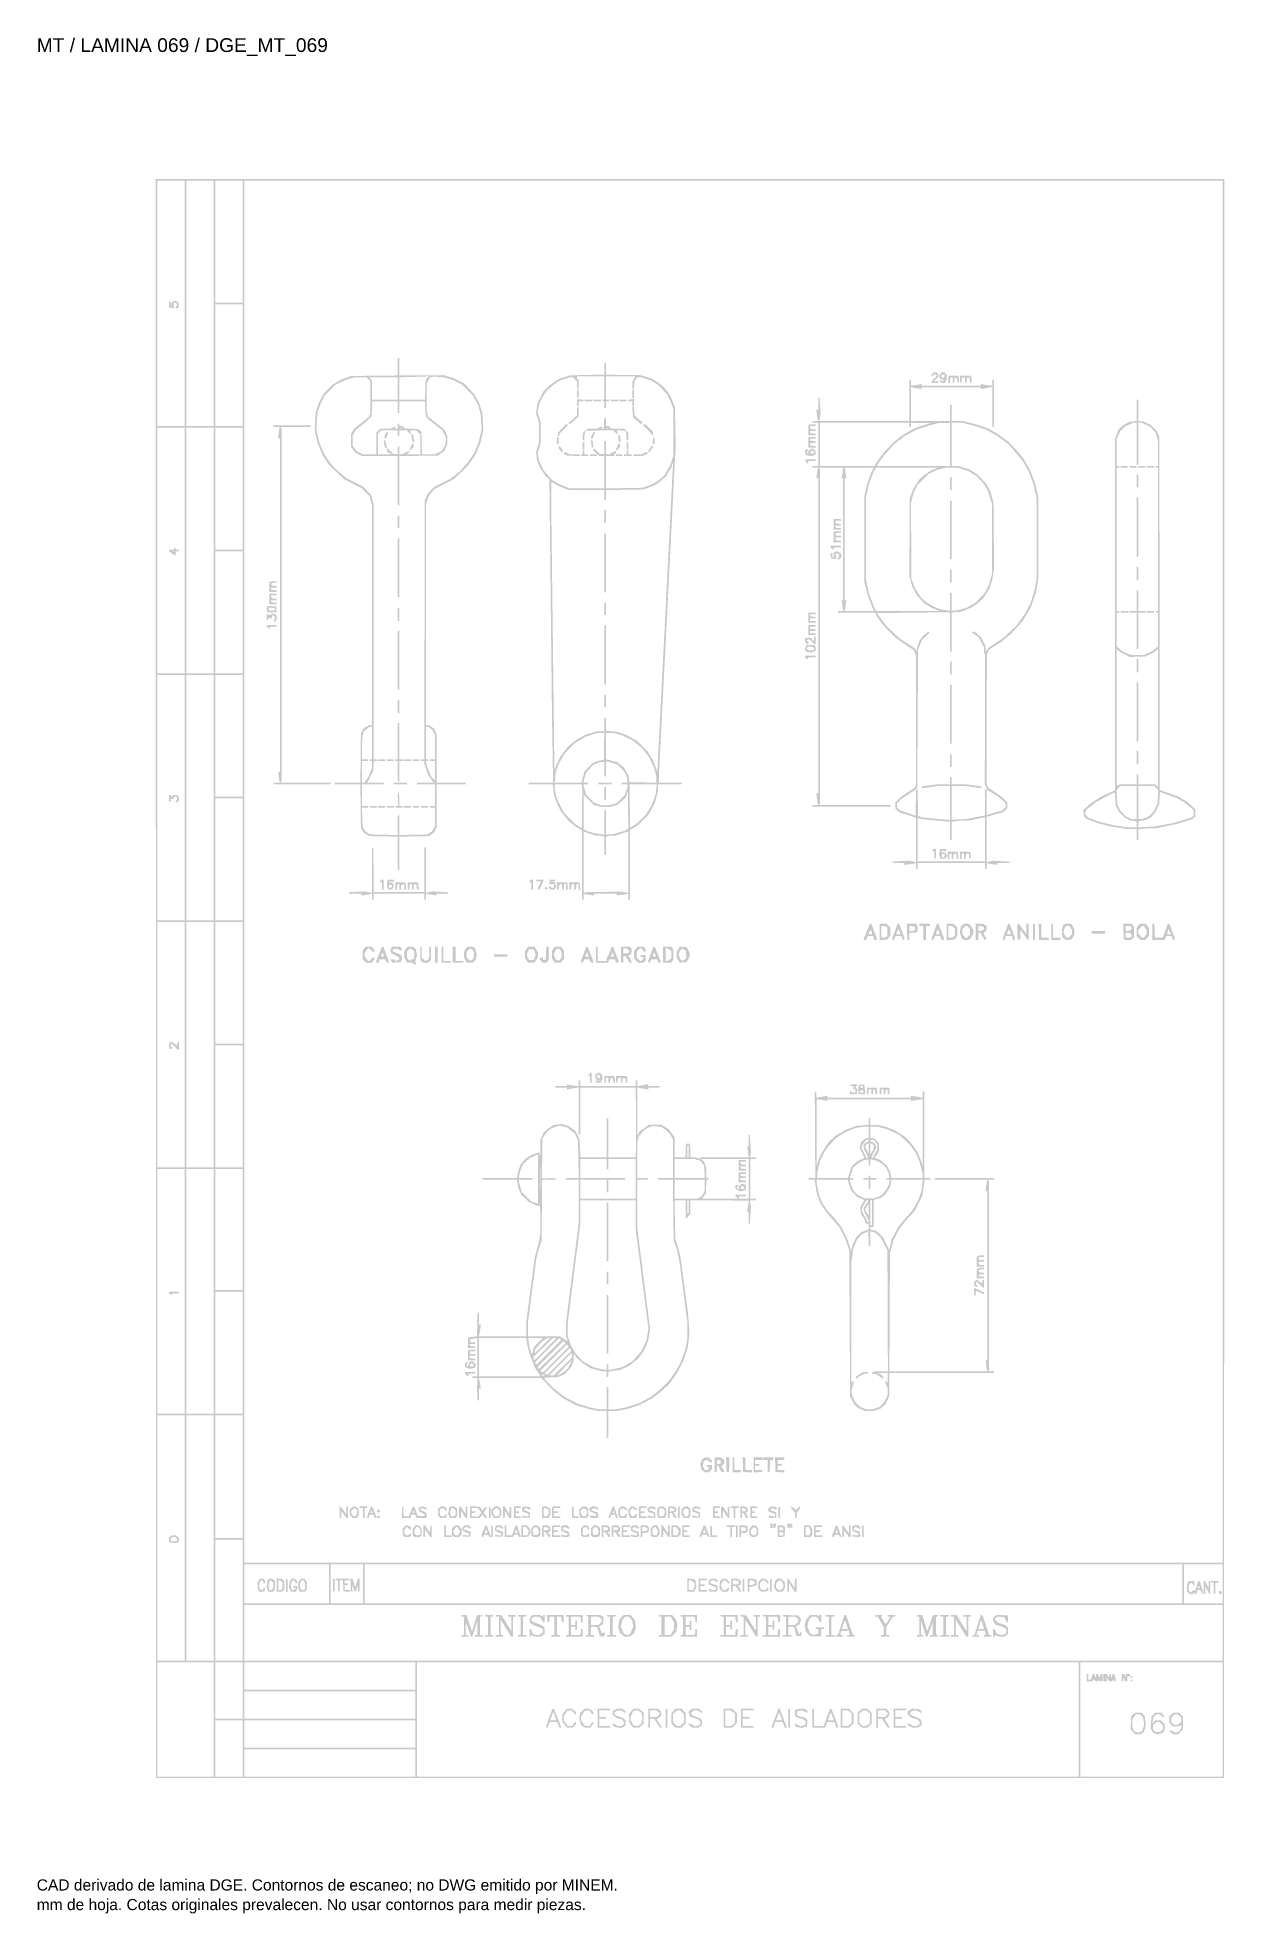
# Model space of a CAD drawing. Header units: millimetres. Extents: x 12 to 194, y 4 to 291.
import ezdxf

# ---------------------------------------------------------------- set-up
doc = ezdxf.new("R2010")
doc.units = ezdxf.units.MM
doc.layers.add('DGE_DATOS', color=7, linetype='Continuous', lineweight=0)
doc.layers.add('DGE_RELLENO', color=7, linetype='Continuous', lineweight=0)
doc.styles.add('DGE_ARIAL', font='arial.ttf')

msp = doc.modelspace()

# ---------------------------------------------------------------- texts
at = {"layer": 'DGE_DATOS', "style": 'DGE_ARIAL'}
for s, height, p in [('MT / LAMINA 069 / DGE_MT_069', 2.1, (12, 289.0389)), ('CAD derivado de lamina DGE. Contornos de escaneo; no DWG emitido por MINEM.', 1.7, (12, 8)), ('mm de hoja. Cotas originales prevalecen. No usar contornos para medir piezas.', 1.7, (12, 5))]:
    msp.add_text(s, height=height, dxfattribs=at).set_placement(p)

# ---------------------------------------------------------------- hatches: boundary and pattern name
at = {"layer": 'DGE_RELLENO'}
h = msp.add_hatch(color=7, dxfattribs=at)
h.paths.add_polyline_path([(30.2085, 147.4114), (30.2403, 25.2106), (111.854, 25.2106), (193.4678, 25.2106), (193.4995, 147.4114), (193.5313, 269.6121), (111.854, 269.6121), (30.1768, 269.6121)], flags=0)
h.paths.add_polyline_path([(34.6124, 250.6024), (34.6124, 231.8462), (32.5214, 231.8462), (30.4304, 231.8462), (30.4304, 250.6024), (30.4304, 269.3586), (32.5214, 269.3586), (34.6124, 269.3586)], flags=0)
h.paths.add_polyline_path([(39.048, 250.6024), (39.048, 231.8462), (36.9569, 231.8462), (34.8659, 231.8462), (34.8659, 250.6024), (34.8659, 269.3586), (36.9569, 269.3586), (39.048, 269.3586)], flags=0)
h.paths.add_polyline_path([(43.4835, 260.0439), (43.4835, 250.7291), (41.3925, 250.7291), (39.3014, 250.7291), (39.3014, 260.0439), (39.3014, 269.3586), (41.3925, 269.3586), (43.4835, 269.3586)], flags=0)
h.paths.add_polyline_path([(193.2777, 163.728), (193.2777, 58.0974), (118.5073, 58.0974), (43.737, 58.0974), (43.737, 163.728), (43.737, 269.3586), (118.5073, 269.3586), (193.2777, 269.3586)], flags=0)
h.paths.add_polyline_path([(43.4835, 241.1609), (43.4835, 231.8462), (41.3925, 231.8462), (39.3014, 231.8462), (39.3014, 241.1609), (39.3014, 250.4757), (41.3925, 250.4757), (43.4835, 250.4757)], flags=0)
h.paths.add_polyline_path([(34.6124, 212.8364), (34.6124, 194.0802), (32.5214, 194.0802), (30.4304, 194.0802), (30.4304, 212.8364), (30.4304, 231.5927), (32.5214, 231.5927), (34.6124, 231.5927)], flags=0)
h.paths.add_polyline_path([(39.048, 212.8364), (39.048, 194.0802), (36.9569, 194.0802), (34.8659, 194.0802), (34.8659, 212.8364), (34.8659, 231.5927), (36.9569, 231.5927), (39.048, 231.5927)], flags=0)
h.paths.add_polyline_path([(43.4835, 222.2779), (43.4835, 212.9632), (41.3925, 212.9632), (39.3014, 212.9632), (39.3014, 222.2779), (39.3014, 231.5927), (41.3925, 231.5927), (43.4835, 231.5927)], flags=0)
h.paths.add_polyline_path([(43.4835, 203.395), (43.4835, 194.0802), (41.3925, 194.0802), (39.3014, 194.0802), (39.3014, 203.395), (39.3014, 212.7097), (41.3925, 212.7097), (43.4835, 212.7097)], flags=0)
h.paths.add_polyline_path([(34.6124, 175.0705), (34.6124, 156.3142), (32.5214, 156.3142), (30.4304, 156.3142), (30.4304, 175.0705), (30.4304, 193.8267), (32.5214, 193.8267), (34.6124, 193.8267)], flags=0)
h.paths.add_polyline_path([(39.048, 175.0705), (39.048, 156.3142), (36.9569, 156.3142), (34.8659, 156.3142), (34.8659, 175.0705), (34.8659, 193.8267), (36.9569, 193.8267), (39.048, 193.8267)], flags=0)
h.paths.add_polyline_path([(43.4835, 184.512), (43.4835, 175.1972), (41.3925, 175.1972), (39.3014, 175.1972), (39.3014, 184.512), (39.3014, 193.8267), (41.3925, 193.8267), (43.4835, 193.8267)], flags=0)
h.paths.add_polyline_path([(43.4835, 165.629), (43.4835, 156.3142), (41.3925, 156.3142), (39.3014, 156.3142), (39.3014, 165.629), (39.3014, 174.9438), (41.3925, 174.9438), (43.4835, 174.9438)], flags=0)
h.paths.add_polyline_path([(34.6124, 137.3045), (34.6124, 118.5483), (32.5214, 118.5483), (30.4304, 118.5483), (30.4304, 137.3045), (30.4304, 156.0608), (32.5214, 156.0608), (34.6124, 156.0608)], flags=0)
h.paths.add_polyline_path([(39.048, 137.3045), (39.048, 118.5483), (36.9569, 118.5483), (34.8659, 118.5483), (34.8659, 137.3045), (34.8659, 156.0608), (36.9569, 156.0608), (39.048, 156.0608)], flags=0)
h.paths.add_polyline_path([(43.4835, 146.746), (43.4835, 137.4313), (41.3925, 137.4313), (39.3014, 137.4313), (39.3014, 146.746), (39.3014, 156.0608), (41.3925, 156.0608), (43.4835, 156.0608)], flags=0)
h.paths.add_polyline_path([(43.4835, 127.863), (43.4835, 118.5483), (41.3925, 118.5483), (39.3014, 118.5483), (39.3014, 127.863), (39.3014, 137.1778), (41.3925, 137.1778), (43.4835, 137.1778)], flags=0)
h.paths.add_polyline_path([(34.6124, 99.6019), (34.6124, 80.9091), (32.5214, 80.9091), (30.4304, 80.9091), (30.4304, 99.6019), (30.4304, 118.2948), (32.5214, 118.2948), (34.6124, 118.2948)], flags=0)
h.paths.add_polyline_path([(39.048, 99.6019), (39.048, 80.9091), (36.9569, 80.9091), (34.8659, 80.9091), (34.8659, 99.6019), (34.8659, 118.2948), (36.9569, 118.2948), (39.048, 118.2948)], flags=0)
h.paths.add_polyline_path([(43.4835, 109.0434), (43.4835, 99.792), (41.3925, 99.792), (39.3014, 99.792), (39.3014, 109.0434), (39.3014, 118.2948), (41.3925, 118.2948), (43.4835, 118.2948)], flags=0)
h.paths.add_polyline_path([(43.4835, 90.2238), (43.4835, 80.9091), (41.3925, 80.9091), (39.3014, 80.9091), (39.3014, 90.2238), (39.3014, 99.5386), (41.3925, 99.5386), (43.4835, 99.5386)], flags=0)
h.paths.add_polyline_path([(34.6124, 61.8994), (34.6124, 43.1431), (32.5214, 43.1431), (30.4304, 43.1431), (30.4304, 61.8994), (30.4304, 80.6556), (32.5214, 80.6556), (34.6124, 80.6556)], flags=0)
h.paths.add_polyline_path([(39.048, 61.8994), (39.048, 43.1431), (36.9569, 43.1431), (34.8659, 43.1431), (34.8659, 61.8994), (34.8659, 80.6556), (36.9569, 80.6556), (39.048, 80.6556)], flags=0)
h.paths.add_polyline_path([(43.4835, 71.2775), (43.4835, 61.8994), (41.3925, 61.8994), (39.3014, 61.8994), (39.3014, 71.2775), (39.3014, 80.6556), (41.3925, 80.6556), (43.4835, 80.6556)], flags=0)
h.paths.add_polyline_path([(43.4835, 52.3945), (43.4835, 43.1431), (41.3925, 43.1431), (39.3014, 43.1431), (39.3014, 52.3945), (39.3014, 61.6459), (41.3925, 61.6459), (43.4835, 61.6459)], flags=0)
h.paths.add_polyline_path([(56.6634, 54.8658), (56.6634, 51.8876), (50.2002, 51.8876), (43.737, 51.8876), (43.737, 54.8658), (43.737, 57.844), (50.2002, 57.844), (56.6634, 57.844)], flags=0)
h.paths.add_polyline_path([(61.8593, 54.8658), (61.8593, 51.8876), (59.388, 51.8876), (56.9168, 51.8876), (56.9168, 54.8658), (56.9168, 57.844), (59.388, 57.844), (61.8593, 57.844)], flags=0)
h.paths.add_polyline_path([(187.0679, 54.8658), (187.0679, 51.8876), (124.5903, 51.8876), (62.1127, 51.8876), (62.1127, 54.8658), (62.1127, 57.844), (124.5903, 57.844), (187.0679, 57.844)], flags=0)
h.paths.add_polyline_path([(193.2777, 54.8658), (193.2777, 51.8876), (190.2995, 51.8876), (187.3214, 51.8876), (187.3214, 54.8658), (187.3214, 57.844), (190.2995, 57.844), (193.2777, 57.844)], flags=0)
h.paths.add_polyline_path([(193.2777, 47.3886), (193.2777, 43.1431), (118.5073, 43.1431), (43.737, 43.1431), (43.737, 47.3886), (43.737, 51.6341), (118.5073, 51.6341), (193.2777, 51.6341)], flags=0)
h.paths.add_polyline_path([(39.048, 34.1452), (39.048, 25.4007), (34.7392, 25.4007), (30.4304, 25.4007), (30.4304, 34.1452), (30.4304, 42.8897), (34.7392, 42.8897), (39.048, 42.8897)], flags=0)
h.paths.add_polyline_path([(43.4835, 38.5808), (43.4835, 34.2719), (41.3925, 34.2719), (39.3014, 34.2719), (39.3014, 38.5808), (39.3014, 42.8897), (41.3925, 42.8897), (43.4835, 42.8897)], flags=0)
h.paths.add_polyline_path([(69.8432, 40.7986), (69.8432, 38.7075), (56.7901, 38.7075), (43.737, 38.7075), (43.737, 40.7986), (43.737, 42.8897), (56.7901, 42.8897), (69.8432, 42.8897)], flags=0)
h.paths.add_polyline_path([(171.2268, 34.1452), (171.2268, 25.4007), (120.6617, 25.4007), (70.0967, 25.4007), (70.0967, 34.1452), (70.0967, 42.8897), (120.6617, 42.8897), (171.2268, 42.8897)], flags=0)
h.paths.add_polyline_path([(193.2777, 34.1452), (193.2777, 25.4007), (182.379, 25.4007), (171.4802, 25.4007), (171.4802, 34.1452), (171.4802, 42.8897), (182.379, 42.8897), (193.2777, 42.8897)], flags=0)
h.paths.add_polyline_path([(69.8432, 36.363), (69.8432, 34.2719), (56.7901, 34.2719), (43.737, 34.2719), (43.737, 36.363), (43.737, 38.4541), (56.7901, 38.4541), (69.8432, 38.4541)], flags=0)
h.paths.add_polyline_path([(43.4835, 29.7096), (43.4835, 25.4007), (41.3925, 25.4007), (39.3014, 25.4007), (39.3014, 29.7096), (39.3014, 34.0185), (41.3925, 34.0185), (43.4835, 34.0185)], flags=0)
h.paths.add_polyline_path([(69.8432, 31.9274), (69.8432, 29.8363), (56.7901, 29.8363), (43.737, 29.8363), (43.737, 31.9274), (43.737, 34.0185), (56.7901, 34.0185), (69.8432, 34.0185)], flags=0)
h.paths.add_polyline_path([(69.8432, 27.4918), (69.8432, 25.4007), (56.7901, 25.4007), (43.737, 25.4007), (43.737, 27.4918), (43.737, 29.5829), (56.7901, 29.5829), (69.8432, 29.5829)], flags=0)
h.paths.add_polyline_path([(32.746, 250.8306), (32.612, 250.6658), (32.5497, 250.4123), (32.4874, 250.1588), (32.4727, 250.5073), (32.458, 250.8559), (32.3313, 250.8559), (32.2046, 250.8559), (32.2046, 250.4123), (32.2046, 249.9687), (32.3843, 249.9687), (32.564, 249.9687), (32.7669, 249.8909), (32.9698, 249.813), (32.9357, 250.2345), (32.9016, 250.6559), (33.1074, 250.6988), (33.3132, 250.7416), (33.3967, 250.5241), (33.4802, 250.3066), (33.3493, 250.1757), (33.2184, 250.0448), (33.2184, 249.9434), (33.2184, 249.842), (33.4061, 249.842), (33.5938, 249.842), (33.6782, 250.1785), (33.7626, 250.5149), (33.6362, 250.7171), (33.5097, 250.9192), (33.1948, 250.9573), (32.8799, 250.9954)], flags=0)
h.paths.add_polyline_path([(67.1819, 240.9147), (67.1819, 239.5912), (63.6018, 239.5518), (60.0217, 239.5123), (59.3086, 239.2526), (58.5956, 238.993), (57.8583, 238.5562), (57.1211, 238.1194), (56.5059, 237.4857), (55.8908, 236.852), (55.5241, 236.1778), (55.1573, 235.5036), (54.897, 234.7204), (54.6367, 233.9372), (54.5563, 232.6065), (54.4759, 231.2759), (54.7013, 230.262), (54.9266, 229.2482), (55.3293, 228.2977), (55.7319, 227.3472), (56.1883, 226.6392), (56.6446, 225.9312), (57.8262, 224.8186), (59.0078, 223.706), (60.3475, 223.034), (61.6871, 222.362), (62.2649, 221.7758), (62.8428, 221.1897), (63.048, 220.4582), (63.2533, 219.7267), (63.2533, 202.9114), (63.2533, 186.0961), (62.9877, 186.0961), (62.7221, 186.0961), (62.3712, 185.8888), (62.0203, 185.6816), (61.7814, 185.2869), (61.5424, 184.8922), (61.5023, 181.1219), (61.4621, 177.3517), (59.5063, 177.3517), (57.5505, 177.3517), (57.5505, 177.2249), (57.5505, 177.0982), (59.5054, 177.0982), (61.4604, 177.0982), (61.5014, 173.7715), (61.5424, 170.4448), (61.7814, 170.0501), (62.0203, 169.6554), (62.415, 169.4164), (62.8097, 169.1775), (64.9958, 169.1353), (67.1819, 169.0932), (67.1819, 166.5765), (67.1819, 164.0598), (67.3086, 163.9815), (67.4354, 163.9032), (67.4354, 166.4963), (67.4354, 169.0895), (69.6848, 169.1335), (71.9343, 169.1775), (72.3305, 169.4601), (72.7267, 169.7428), (72.9325, 170.1763), (73.1382, 170.6098), (73.1382, 173.854), (73.1382, 177.0982), (75.3559, 177.0982), (77.5737, 177.0982), (77.5737, 177.2249), (77.5737, 177.3517), (75.3559, 177.3517), (73.1382, 177.3517), (73.1382, 181.0394), (73.1382, 184.7271), (72.9325, 185.1607), (72.7267, 185.5942), (72.3743, 185.8452), (72.0219, 186.0961), (71.7563, 186.0961), (71.4907, 186.0961), (71.4907, 203.0002), (71.4907, 219.9043), (71.6999, 220.552), (71.9091, 221.1997), (72.3395, 221.7026), (72.77, 222.2055), (74.2969, 222.9947), (75.8239, 223.784), (76.8684, 224.8052), (77.913, 225.8264), (78.4895, 226.6502), (79.0659, 227.4739), (79.4381, 228.361), (79.8102, 229.2482), (80.0389, 230.32), (80.2676, 231.3918), (80.1817, 232.6398), (80.0957, 233.8878), (79.8499, 234.6729), (79.604, 235.458), (79.2353, 236.0917), (78.8667, 236.7253), (78.1399, 237.5243), (77.4132, 238.3233), (76.5671, 238.7494), (75.721, 239.1755), (74.9682, 239.4078), (74.2154, 239.6401), (70.8254, 239.6128), (67.4354, 239.5856), (67.4354, 240.9118), (67.4354, 242.2381), (67.3086, 242.2381), (67.1819, 242.2381)], flags=0)
h.paths.add_polyline_path([(71.6688, 239.1833), (71.4273, 238.9166), (71.3823, 237.4091), (71.3373, 235.9016), (69.3863, 235.9016), (67.4354, 235.9016), (67.4354, 237.6085), (67.4354, 239.3155), (68.9878, 239.3554), (70.5402, 239.3952), (71.2252, 239.4226), (71.9102, 239.45)], flags=0)
h.paths.add_polyline_path([(74.9124, 239.1038), (75.6094, 238.9104), (76.3064, 238.5597), (77.0034, 238.2089), (77.807, 237.4038), (78.6105, 236.5986), (79.0295, 235.8382), (79.4486, 235.0778), (79.6442, 234.3808), (79.8399, 233.6838), (79.9269, 232.5904), (80.0139, 231.497), (79.7931, 230.4993), (79.5723, 229.5016), (79.248, 228.6779), (78.9237, 227.8541), (78.4162, 227.0937), (77.9087, 226.3333), (77.3247, 225.673), (76.7406, 225.0127), (75.9703, 224.3945), (75.2, 223.7763), (73.9867, 223.1741), (72.7733, 222.5719), (72.3049, 222.1169), (71.8364, 221.662), (71.5685, 221.0828), (71.3006, 220.5037), (71.2674, 200.7019), (71.2341, 180.9001), (70.9822, 180.9001), (70.7303, 180.9001), (70.7303, 180.7734), (70.7303, 180.6467), (70.9838, 180.6467), (71.2372, 180.6467), (71.2399, 180.4249), (71.2426, 180.2031), (71.5533, 179.3226), (71.8639, 178.4421), (72.2555, 177.8969), (72.647, 177.3517), (71.3718, 177.3517), (70.0967, 177.3517), (70.0967, 177.2249), (70.0967, 177.0982), (71.4907, 177.0982), (72.8847, 177.0982), (72.8847, 175.4507), (72.8847, 173.8032), (72.5045, 173.8032), (72.1243, 173.8032), (72.1243, 173.6764), (72.1243, 173.5497), (72.5045, 173.5497), (72.8847, 173.5497), (72.8842, 172.124), (72.8838, 170.6983), (72.6368, 170.2933), (72.3899, 169.8883), (72.0414, 169.6596), (71.6928, 169.4309), (69.5641, 169.3886), (67.4354, 169.3462), (67.4354, 170.8852), (67.4354, 172.4241), (67.3086, 172.3458), (67.1819, 172.2674), (67.1819, 170.8047), (67.1819, 169.342), (65.0592, 169.3881), (62.9365, 169.4342), (62.5968, 169.6632), (62.2571, 169.8921), (62.0332, 170.2318), (61.8093, 170.5715), (61.7553, 172.0606), (61.7013, 173.5497), (62.1605, 173.5497), (62.6196, 173.5497), (62.6196, 173.6764), (62.6196, 173.8032), (62.1761, 173.8032), (61.7325, 173.8032), (61.7325, 175.4507), (61.7325, 177.0982), (63.38, 177.0982), (65.0275, 177.0982), (65.0275, 177.2249), (65.0275, 177.3517), (63.7718, 177.3517), (62.5162, 177.3517), (62.9718, 178.2396), (63.4273, 179.1276), (63.4823, 179.8871), (63.5372, 180.6467), (63.7754, 180.6467), (64.0137, 180.6467), (64.0137, 180.7734), (64.0137, 180.9001), (63.7602, 180.9001), (63.5067, 180.9001), (63.5067, 200.3768), (63.5067, 219.8534), (63.3022, 220.5824), (63.0976, 221.3115), (62.5101, 221.9487), (61.9226, 222.586), (60.6216, 223.2423), (59.3206, 223.8986), (58.4038, 224.6821), (57.4871, 225.4657), (57.038, 226.0262), (56.589, 226.5868), (56.1935, 227.2205), (55.7979, 227.8541), (55.4876, 228.6253), (55.1773, 229.3964), (54.9541, 230.3995), (54.7308, 231.4026), (54.8155, 232.6345), (54.9002, 233.8664), (55.1314, 234.5383), (55.3626, 235.2102), (55.7139, 235.9044), (56.0652, 236.5986), (56.8604, 237.379), (57.6557, 238.1595), (58.5136, 238.569), (59.3715, 238.9784), (60.0134, 239.1493), (60.6553, 239.3203), (61.5165, 239.3218), (62.3777, 239.3233), (62.6888, 239.0122), (62.9998, 238.7012), (62.9998, 236.2958), (62.9998, 233.8904), (62.8791, 233.5728), (62.7583, 233.2552), (61.6374, 232.3576), (60.5164, 231.46), (60.2699, 231.0511), (60.0234, 230.6422), (60.0225, 229.6829), (60.0217, 228.7237), (60.3353, 228.2654), (60.6489, 227.8072), (61.1729, 227.5455), (61.6969, 227.2838), (64.4394, 227.2838), (67.1819, 227.2838), (67.1819, 223.5527), (67.1819, 219.8216), (67.3086, 219.7433), (67.4354, 219.665), (67.4354, 223.466), (67.4354, 227.267), (70.392, 227.3071), (73.3487, 227.3472), (73.8275, 227.7127), (74.3063, 228.0782), (74.5432, 228.5998), (74.7801, 229.1214), (74.7801, 229.6917), (74.7801, 230.262), (74.5435, 230.783), (74.3069, 231.3039), (73.043, 232.3276), (71.779, 233.3512), (71.6982, 233.7551), (71.6174, 234.159), (71.6176, 236.2659), (71.6178, 238.3728), (71.8394, 238.8127), (72.061, 239.2526), (72.3778, 239.34), (72.6946, 239.4274), (73.455, 239.3623), (74.2154, 239.2972)], flags=0)
h.paths.add_polyline_path([(67.1819, 237.6124), (67.1819, 235.9016), (65.2176, 235.9016), (63.2533, 235.9016), (63.2533, 237.3308), (63.2533, 238.76), (63.056, 239.0416), (62.8587, 239.3233), (65.0203, 239.3233), (67.1819, 239.3233)], flags=0)
h.paths.add_polyline_path([(67.1819, 234.761), (67.1819, 233.8739), (67.3086, 233.8739), (67.4354, 233.8739), (67.4354, 234.761), (67.4354, 235.6481), (69.3842, 235.6481), (71.333, 235.6481), (71.3872, 234.513), (71.4415, 233.3779), (71.6879, 233.1043), (71.9343, 232.8307), (72.9775, 232.0029), (74.0207, 231.1752), (74.292, 230.6149), (74.5632, 230.0546), (74.5011, 229.5033), (74.4389, 228.952), (74.1492, 228.4832), (73.8594, 228.0143), (73.3404, 227.7786), (72.8214, 227.5429), (71.849, 227.5401), (70.8767, 227.5373), (70.8352, 229.244), (70.7937, 230.9507), (70.5682, 231.1759), (70.3426, 231.4011), (69.309, 231.448), (68.2754, 231.4949), (68.0998, 231.6705), (67.9242, 231.8462), (67.6798, 231.8462), (67.4354, 231.8462), (67.4354, 232.0362), (67.4354, 232.2263), (67.3086, 232.2263), (67.1819, 232.2263), (67.1619, 232.0046), (67.142, 231.7828), (67.1479, 231.6244), (67.1537, 231.466), (66.9883, 231.466), (66.8228, 231.466), (66.7705, 231.6229), (66.7182, 231.7798), (66.3738, 231.6229), (66.0294, 231.466), (65.2692, 231.466), (64.5091, 231.466), (64.198, 231.1549), (63.8869, 230.8438), (63.8869, 229.1906), (63.8869, 227.5373), (62.868, 227.5373), (61.8492, 227.5373), (61.358, 227.7879), (60.8668, 228.0385), (60.5729, 228.4511), (60.2791, 228.8638), (60.2771, 229.6355), (60.2751, 230.4072), (60.5103, 230.8415), (60.7455, 231.2759), (61.5601, 231.9095), (62.3746, 232.5432), (62.7823, 232.9619), (63.1899, 233.3807), (63.2342, 234.5144), (63.2785, 235.6481), (65.2302, 235.6481), (67.1819, 235.6481)], flags=0)
h.paths.add_polyline_path([(67.7812, 231.5161), (67.7047, 231.4396), (67.5383, 231.5061), (67.372, 231.5727), (67.6149, 231.5827), (67.8578, 231.5927)], flags=0)
h.paths.add_polyline_path([(67.1819, 230.7564), (67.1819, 230.3254), (67.3086, 230.3254), (67.4354, 230.3254), (67.4354, 230.7689), (67.4354, 231.2125), (67.986, 231.2125), (68.5366, 231.2125), (68.766, 230.959), (68.9954, 230.7056), (69.111, 230.7056), (69.2266, 230.7056), (69.1462, 230.959), (69.0658, 231.2125), (69.5236, 231.2125), (69.9815, 231.2125), (70.2925, 230.9014), (70.6036, 230.5904), (70.6036, 229.0638), (70.6036, 227.5373), (69.5655, 227.5373), (68.5275, 227.5373), (68.7733, 227.717), (69.0191, 227.8968), (68.9365, 227.9793), (68.8539, 228.0619), (68.3398, 227.7996), (67.8256, 227.5373), (67.6305, 227.5373), (67.4354, 227.5373), (67.4354, 228.1784), (67.4354, 228.8196), (67.3086, 228.7412), (67.1819, 228.6629), (67.1819, 228.1079), (67.1819, 227.5529), (66.8355, 227.5768), (66.4891, 227.6007), (66.0709, 228.0125), (65.6527, 228.4244), (65.5936, 228.4244), (65.5344, 228.4244), (65.5344, 228.175), (65.5344, 227.9256), (65.8829, 227.7365), (66.2314, 227.5474), (65.1859, 227.5424), (64.1404, 227.5373), (64.1404, 229.1214), (64.1404, 230.7056), (64.3844, 230.9495), (64.6283, 231.1935), (65.9051, 231.1905), (67.1819, 231.1875)], flags=0)
h.paths.add_polyline_path([(63.2533, 183.3714), (63.2533, 180.9001), (63.0632, 180.9001), (62.8731, 180.9001), (62.8731, 180.7734), (62.8731, 180.6467), (63.0632, 180.6467), (63.2533, 180.6467), (63.2533, 180.1444), (63.2533, 179.6422), (62.9918, 178.9722), (62.7303, 178.3021), (62.4043, 177.8269), (62.0783, 177.3517), (61.9054, 177.3517), (61.7325, 177.3517), (61.7325, 178.9992), (61.7325, 180.6467), (62.1761, 180.6467), (62.6196, 180.6467), (62.6196, 180.7734), (62.6196, 180.9001), (62.1761, 180.9001), (61.7325, 180.9001), (61.7356, 182.516), (61.7386, 184.1318), (61.8548, 184.6387), (61.9711, 185.1456), (62.3856, 185.4941), (62.8002, 185.8427), (63.0267, 185.8427), (63.2533, 185.8427)], flags=0)
h.paths.add_polyline_path([(72.2037, 185.6091), (72.4731, 185.3839), (72.6789, 184.9859), (72.8847, 184.5879), (72.8847, 182.744), (72.8847, 180.9001), (72.5045, 180.9001), (72.1243, 180.9001), (72.1243, 180.7734), (72.1243, 180.6467), (72.5045, 180.6467), (72.8847, 180.6467), (72.8847, 179.1605), (72.8847, 177.6742), (72.5784, 177.9882), (72.272, 178.3021), (71.9593, 179.0625), (71.6465, 179.8229), (71.5585, 180.2348), (71.4706, 180.6467), (71.6707, 180.6467), (71.8709, 180.6467), (71.8709, 180.7734), (71.8709, 180.9001), (71.6808, 180.9001), (71.4907, 180.9001), (71.4907, 183.3714), (71.4907, 185.8427), (71.7125, 185.8384), (71.9343, 185.8342)], flags=0)
h.paths.add_polyline_path([(98.7375, 240.6076), (98.7375, 239.7374), (96.1079, 239.6713), (93.4783, 239.6052), (92.6545, 239.3407), (91.8308, 239.0762), (91.1449, 238.6123), (90.4591, 238.1483), (89.9216, 237.6108), (89.3841, 237.0733), (88.9326, 236.1346), (88.4811, 235.1959), (88.3984, 234.4922), (88.3157, 233.7885), (88.5428, 233.0391), (88.7699, 232.2897), (88.7725, 230.8323), (88.7751, 229.3749), (88.5472, 228.6145), (88.3192, 227.8541), (88.3956, 227.1997), (88.4721, 226.5453), (88.7238, 225.958), (88.9756, 225.3706), (89.3647, 224.805), (89.7539, 224.2394), (90.0526, 223.9557), (90.3513, 223.672), (90.5509, 205.6128), (90.7506, 187.5535), (90.8331, 182.4526), (90.9156, 177.3517), (89.0604, 177.3517), (87.2051, 177.3517), (87.2051, 177.2249), (87.2051, 177.0982), (89.0269, 177.0982), (90.8486, 177.0982), (90.9278, 176.7022), (91.007, 176.3061), (91.007, 175.9616), (91.007, 175.6171), (91.2613, 174.8685), (91.5156, 174.12), (91.8504, 173.4863), (92.1852, 172.8527), (92.7247, 172.1873), (93.2642, 171.522), (93.8071, 171.0684), (94.35, 170.6149), (94.8319, 170.3397), (95.3139, 170.0646), (95.3149, 164.7736), (95.3158, 159.4825), (95.4426, 159.4825), (95.5693, 159.4825), (95.5693, 159.9051), (95.5693, 160.3277), (96.3605, 160.2195), (97.1518, 160.1113), (97.1948, 160.2405), (97.2379, 160.3696), (98.9382, 160.3696), (100.6385, 160.3696), (100.6385, 160.2352), (100.6385, 160.1007), (101.2404, 160.1787), (101.8424, 160.2568), (102.1275, 160.3156), (102.4127, 160.3745), (102.4127, 159.9285), (102.4127, 159.4825), (102.5394, 159.4825), (102.6661, 159.4825), (102.6661, 164.7932), (102.6661, 170.1039), (103.2634, 170.4539), (103.8607, 170.8039), (104.6891, 171.6476), (105.5176, 172.4914), (105.9978, 173.363), (106.478, 174.2347), (106.7265, 175.1834), (106.9749, 176.1321), (106.9749, 176.6151), (106.9749, 177.0982), (108.7417, 177.0982), (110.5084, 177.0982), (110.5867, 177.2249), (110.6651, 177.3517), (108.8834, 177.3517), (107.1017, 177.3517), (107.1017, 177.9942), (107.1017, 178.6368), (108.3786, 203.7524), (109.6556, 228.868), (109.5998, 231.7828), (109.544, 234.6976), (109.2487, 235.458), (108.9534, 236.2184), (108.6462, 236.7253), (108.339, 237.2322), (107.9421, 237.6569), (107.5452, 238.0815), (106.8482, 238.5566), (106.1512, 239.0316), (105.2641, 239.3283), (104.377, 239.6249), (103.9968, 239.6422), (103.6166, 239.6594), (101.3038, 239.6814), (98.991, 239.7035), (98.991, 240.5906), (98.991, 241.4777), (98.8643, 241.4777), (98.7375, 241.4777)], flags=0)
h.paths.add_polyline_path([(98.7375, 237.6758), (98.7375, 235.9016), (98.5158, 235.8975), (98.294, 235.8935), (98.5158, 235.7251), (98.7375, 235.5568), (98.7375, 235.0955), (98.7375, 234.6342), (98.8643, 234.6342), (98.991, 234.6342), (98.991, 235.1412), (98.991, 235.6481), (99.2444, 235.6481), (99.4979, 235.6481), (99.4979, 235.7748), (99.4979, 235.9016), (99.2444, 235.9016), (98.991, 235.9016), (98.991, 237.6758), (98.991, 239.45), (101.2088, 239.45), (103.4265, 239.45), (103.4265, 239.4012), (103.4265, 239.3523), (103.2372, 238.9893), (103.0479, 238.6263), (103.0471, 238.0877), (103.0463, 237.5491), (103.1569, 237.5491), (103.2675, 237.5491), (103.3286, 238.184), (103.3896, 238.8189), (103.6178, 239.0711), (103.846, 239.3233), (104.1186, 239.3233), (104.3911, 239.3233), (105.2078, 239.0504), (106.0245, 238.7774), (106.5314, 238.4317), (107.0383, 238.0861), (107.6878, 237.3983), (108.3373, 236.7106), (108.5411, 236.3164), (108.745, 235.9222), (109.0322, 235.1832), (109.3194, 234.4441), (109.3194, 230.8957), (109.3194, 227.3472), (109.0833, 226.6502), (108.8472, 225.9531), (108.4278, 225.1928), (108.0083, 224.4324), (107.5867, 224.0355), (107.165, 223.6386), (106.6082, 223.2937), (106.0514, 222.9488), (105.3409, 222.6874), (104.6304, 222.4261), (101.8107, 222.3715), (98.991, 222.3169), (98.991, 224.8003), (98.991, 227.2838), (99.6246, 227.2838), (100.2583, 227.2838), (100.2583, 227.4739), (100.2583, 227.664), (100.385, 227.664), (100.5117, 227.664), (100.5117, 227.8541), (100.5117, 228.0442), (100.4752, 228.0442), (100.4386, 228.0442), (99.9415, 227.7907), (99.4443, 227.5373), (99.2177, 227.5373), (98.991, 227.5373), (98.991, 228.5511), (98.991, 229.565), (98.8643, 229.565), (98.7375, 229.565), (98.7375, 228.5645), (98.7375, 227.5641), (98.389, 227.5824), (98.0405, 227.6007), (97.6244, 228.0125), (97.2083, 228.4244), (97.1492, 228.4244), (97.09, 228.4244), (97.09, 228.2576), (97.09, 228.0908), (97.5458, 227.6873), (98.0016, 227.2838), (98.3696, 227.2838), (98.7375, 227.2838), (98.7375, 224.8126), (98.7375, 222.3413), (96.1002, 222.3413), (93.463, 222.3413), (92.665, 222.654), (91.8671, 222.9667), (91.3216, 223.2864), (90.7761, 223.6061), (90.1254, 224.3361), (89.4748, 225.066), (89.1116, 225.8345), (88.7485, 226.603), (88.6631, 227.1723), (88.5778, 227.7415), (88.8044, 228.4948), (89.0309, 229.2482), (89.0309, 230.8323), (89.0309, 232.4164), (88.8044, 233.1698), (88.5778, 233.9231), (88.6628, 234.4899), (88.7478, 235.0566), (89.046, 235.7309), (89.3442, 236.4052), (89.7004, 236.8782), (90.0566, 237.3512), (90.4867, 237.7353), (90.9168, 238.1194), (91.4372, 238.47), (91.9575, 238.8206), (92.7629, 239.0719), (93.5683, 239.3233), (93.7508, 239.3233), (93.9333, 239.3233), (94.2444, 239.0122), (94.5555, 238.7012), (94.5555, 238.196), (94.5555, 237.6908), (94.6822, 237.6124), (94.8089, 237.5341), (94.8089, 238.2311), (94.8089, 238.9282), (94.6822, 239.0065), (94.5555, 239.0848), (94.5555, 239.2674), (94.5555, 239.45), (96.6465, 239.45), (98.7375, 239.45)], flags=0)
h.paths.add_polyline_path([(108.051, 202.6304), (106.8586, 179.1893), (106.8468, 179.1259), (106.835, 179.0625), (106.5415, 179.8526), (106.2479, 180.6427), (105.8194, 181.3622), (105.3908, 182.0817), (104.5454, 182.9253), (103.7, 183.769), (102.8979, 184.2038), (102.0959, 184.6387), (101.4622, 184.8702), (100.8286, 185.1017), (99.9415, 185.187), (99.0544, 185.2724), (99.0173, 186.2545), (98.9803, 187.2367), (98.8589, 187.2367), (98.7375, 187.2367), (98.7375, 186.2229), (98.7375, 185.209), (98.1806, 185.209), (97.6237, 185.209), (96.7549, 184.9448), (95.8861, 184.6806), (95.1891, 184.2954), (94.4921, 183.9102), (93.845, 183.3873), (93.1979, 182.8645), (92.6182, 182.1041), (92.0385, 181.3437), (91.6496, 180.5199), (91.2607, 179.6962), (91.2606, 179.5166), (91.2605, 179.3371), (91.189, 179.4086), (91.1174, 179.4802), (90.8753, 199.8018), (90.6332, 220.1235), (90.63, 221.736), (90.6268, 223.3486), (91.2288, 222.9978), (91.8308, 222.6471), (92.5707, 222.3675), (93.3107, 222.0878), (96.0241, 222.0878), (98.7375, 222.0878), (98.7375, 221.3274), (98.7375, 220.5671), (98.8643, 220.5671), (98.991, 220.5671), (98.991, 221.3154), (98.991, 222.0638), (101.8741, 222.1179), (104.7572, 222.1721), (105.4987, 222.4444), (106.2402, 222.7167), (106.7026, 222.9922), (107.165, 223.2678), (107.6557, 223.7233), (108.1464, 224.1789), (108.568, 224.828), (108.9896, 225.4771), (109.0747, 225.8161), (109.1598, 226.155), (109.2015, 226.1133), (109.2433, 226.0715)], flags=0)
h.paths.add_polyline_path([(98.709, 182.8982), (98.6742, 180.8408), (98.2306, 180.7612), (97.7871, 180.6816), (97.4069, 180.5303), (97.0267, 180.379), (96.3658, 179.7295), (95.7049, 179.08), (95.4823, 178.2158), (95.2597, 177.3517), (93.2059, 177.3517), (91.1521, 177.3517), (91.2257, 178.0804), (91.2994, 178.8091), (91.5331, 179.4934), (91.7668, 180.1777), (92.2277, 181.0019), (92.6886, 181.826), (93.466, 182.6034), (94.2433, 183.3807), (95.0483, 183.8698), (95.8533, 184.3588), (96.7568, 184.6515), (97.6603, 184.9442), (98.2021, 184.9499), (98.7438, 184.9555)], flags=0)
h.paths.add_polyline_path([(100.8724, 184.7491), (101.5889, 184.5427), (102.286, 184.1924), (102.983, 183.8421), (103.7213, 183.2679), (104.4597, 182.6937), (105.0191, 181.9733), (105.5785, 181.2529), (105.9572, 180.4745), (106.3358, 179.6962), (106.5286, 178.9409), (106.7215, 178.1855), (106.7215, 177.7654), (106.7215, 177.3454), (104.6655, 177.3802), (102.6095, 177.415), (102.5155, 177.9667), (102.4214, 178.5184), (102.0995, 179.0677), (101.7776, 179.617), (101.2397, 180.0554), (100.7018, 180.4938), (100.1949, 180.6279), (99.688, 180.7619), (99.3395, 180.8334), (98.991, 180.905), (98.991, 182.9303), (98.991, 184.9555), (99.5734, 184.9555), (100.1559, 184.9555)], flags=0)
h.paths.add_polyline_path([(100.1381, 180.3161), (100.715, 180.136), (101.3053, 179.5359), (101.8956, 178.9358), (102.0908, 178.3813), (102.286, 177.8267), (102.286, 177.5892), (102.286, 177.3517), (101.8424, 177.3517), (101.3988, 177.3517), (101.3988, 177.2249), (101.3988, 177.0982), (101.8424, 177.0982), (102.286, 177.0982), (102.286, 176.8673), (102.286, 176.6364), (102.0894, 176.0595), (101.8928, 175.4827), (101.2527, 174.8459), (100.6126, 174.2091), (100.0235, 174.039), (99.4345, 173.869), (98.847, 173.8767), (98.2595, 173.8844), (97.7014, 174.0976), (97.1432, 174.3107), (96.5609, 174.9124), (95.9785, 175.514), (95.8487, 175.9576), (95.7188, 176.4012), (95.6416, 176.7497), (95.5645, 177.0982), (95.9471, 177.0982), (96.3297, 177.0982), (96.3297, 177.2249), (96.3297, 177.3517), (95.9495, 177.3517), (95.5693, 177.3517), (95.5693, 177.4554), (95.5693, 177.5591), (95.7679, 178.2278), (95.9664, 178.8965), (96.4966, 179.4724), (97.0267, 180.0483), (97.5758, 180.2841), (98.1249, 180.5199), (98.4312, 180.5199), (98.7375, 180.5199), (98.7375, 179.4502), (98.7375, 178.3805), (98.8643, 178.3021), (98.991, 178.2238), (98.991, 179.4234), (98.991, 180.6229), (99.2761, 180.5595), (99.5613, 180.4961)], flags=0)
h.paths.add_polyline_path([(95.3327, 176.8764), (95.3792, 176.6546), (95.3432, 173.5248), (95.3073, 170.395), (94.8363, 170.67), (94.3654, 170.9449), (93.4755, 171.842), (92.5856, 172.7391), (92.1287, 173.6196), (91.6719, 174.5002), (91.4775, 175.1339), (91.2832, 175.7675), (91.2144, 176.4329), (91.1457, 177.0982), (93.216, 177.0982), (95.2863, 177.0982)], flags=0)
h.paths.add_polyline_path([(106.6797, 176.3534), (106.6019, 175.6086), (106.2976, 174.7703), (105.9933, 173.932), (105.5654, 173.2246), (105.1374, 172.5171), (104.4958, 171.8612), (103.8542, 171.2052), (103.3212, 170.8378), (102.7883, 170.4705), (102.7384, 170.521), (102.6886, 170.5715), (102.6457, 173.8349), (102.6028, 177.0983), (104.6802, 177.0983), (106.7576, 177.0982)], flags=0)
h.paths.add_polyline_path([(102.1985, 170.1894), (101.9795, 170.0292), (101.0872, 169.7663), (100.1949, 169.5033), (99.593, 169.451), (98.991, 169.3987), (98.991, 171.2841), (98.991, 173.1695), (98.8643, 173.1695), (98.7375, 173.1695), (98.7375, 171.2918), (98.7375, 169.4141), (98.0088, 169.5092), (97.2801, 169.6044), (96.7732, 169.7534), (96.2663, 169.9025), (95.9178, 170.0818), (95.5693, 170.2612), (95.5782, 173.0144), (95.5871, 175.7675), (95.677, 175.5397), (95.7669, 175.3119), (96.4369, 174.635), (97.1069, 173.9581), (97.7004, 173.7863), (98.294, 173.6145), (98.9276, 173.6145), (99.5613, 173.6145), (100.1699, 173.7905), (100.7786, 173.9666), (101.3997, 174.525), (102.0208, 175.0834), (102.185, 175.5383), (102.3493, 175.9933), (102.3835, 173.1714), (102.4176, 170.3496)], flags=0)
h.paths.add_polyline_path([(96.7528, 169.4785), (97.4928, 169.2408), (97.9147, 169.2408), (98.3366, 169.2408), (98.5371, 169.1639), (98.7375, 169.087), (98.7375, 167.7065), (98.7375, 166.326), (98.8643, 166.326), (98.991, 166.326), (98.991, 167.7053), (98.991, 169.0846), (99.2761, 169.161), (99.5613, 169.2374), (100.0143, 169.2391), (100.4673, 169.2408), (101.3988, 169.5577), (102.3303, 169.8745), (102.3715, 169.8745), (102.4127, 169.8745), (102.4127, 165.1754), (102.4127, 160.4762), (102.0008, 160.5678), (101.5889, 160.6593), (98.8595, 160.6583), (96.1301, 160.6573), (95.8497, 160.5683), (95.5693, 160.4793), (95.5693, 165.1905), (95.5693, 169.9016), (95.7911, 169.8089), (96.0128, 169.7161)], flags=0)
h.paths.add_polyline_path([(148.9477, 239.9316), (148.7957, 239.7795), (148.7957, 239.5951), (148.7957, 239.4108), (149.0203, 239.6141), (149.245, 239.8174), (149.4307, 239.7026), (149.6165, 239.5878), (149.2061, 239.1644), (148.7957, 238.7409), (148.7957, 238.5886), (148.7957, 238.4362), (149.3026, 238.4362), (149.8095, 238.4362), (149.8095, 238.5629), (149.8095, 238.6896), (149.469, 238.6896), (149.1284, 238.6896), (149.469, 239.0451), (149.8095, 239.4005), (149.8095, 239.59), (149.8095, 239.7795), (149.6574, 239.9316), (149.5053, 240.0837), (149.3026, 240.0837), (149.0998, 240.0837)], flags=0)
h.paths.add_polyline_path([(150.1354, 239.8845), (149.9362, 239.6854), (149.9362, 239.5134), (149.9362, 239.3414), (150.1354, 239.1423), (150.3345, 238.9431), (150.5409, 238.9431), (150.7473, 238.9431), (150.6006, 238.7964), (150.4539, 238.6497), (150.2438, 238.8241), (150.0337, 238.9984), (150.0811, 238.749), (150.1285, 238.4996), (150.4758, 238.4595), (150.8232, 238.4194), (150.95, 238.7529), (151.0768, 239.0863), (151.0768, 239.3859), (151.0768, 239.6854), (150.8776, 239.8845), (150.6785, 240.0837), (150.5065, 240.0837), (150.3345, 240.0837)], flags=0)
h.paths.add_polyline_path([(150.7377, 239.6201), (150.8211, 239.5367), (150.6787, 239.3651), (150.5362, 239.1934), (150.3644, 239.3361), (150.1925, 239.4788), (150.2619, 239.5911), (150.3314, 239.7035), (150.4929, 239.7035), (150.6544, 239.7035)], flags=0)
h.paths.add_polyline_path([(151.3302, 239.0017), (151.3302, 238.4362), (151.4489, 238.4362), (151.5676, 238.4362), (151.6074, 238.8383), (151.6471, 239.2404), (151.8055, 239.2924), (151.9639, 239.3444), (151.9639, 238.9612), (151.9639, 238.5779), (152.0824, 238.5046), (152.2009, 238.4314), (152.2408, 238.8457), (152.2807, 239.2599), (152.4708, 239.2599), (152.6609, 239.2599), (152.7008, 238.8457), (152.7407, 238.4314), (152.8592, 238.5046), (152.9777, 238.5779), (152.9758, 238.9189), (152.9738, 239.2599), (152.8807, 239.4052), (152.7876, 239.5504), (152.0589, 239.5588), (151.3302, 239.5672)], flags=0)
h.paths.add_polyline_path([(153.1045, 239.057), (153.1045, 238.5779), (153.2312, 238.4996), (153.3579, 238.4212), (153.3579, 238.7953), (153.3579, 239.1695), (153.5584, 239.2464), (153.7588, 239.3233), (153.8118, 239.3233), (153.8648, 239.3233), (153.8648, 238.9506), (153.8648, 238.5779), (153.9834, 238.5046), (154.1019, 238.4314), (154.1418, 238.8457), (154.1817, 239.2599), (154.3718, 239.2599), (154.5618, 239.2599), (154.6017, 238.8457), (154.6416, 238.4314), (154.7602, 238.5046), (154.8787, 238.5779), (154.8767, 238.9189), (154.8748, 239.2599), (154.7796, 239.4097), (154.6843, 239.5594), (153.8944, 239.5478), (153.1045, 239.5362)], flags=0)
h.paths.add_polyline_path([(145.374, 235.7748), (145.374, 232.6065), (138.4842, 232.6065), (131.5945, 232.6065), (131.695, 233.1451), (131.7955, 233.6838), (131.7219, 234.9239), (131.6483, 236.1641), (131.541, 236.2304), (131.4337, 236.2967), (131.4337, 235.3387), (131.4337, 234.3808), (131.2924, 234.3808), (131.1511, 234.3808), (131.2406, 233.6639), (131.3302, 232.947), (131.3955, 232.7768), (131.4608, 232.6065), (130.9963, 232.6065), (130.5317, 232.6065), (130.61, 232.4798), (130.6883, 232.3531), (131.061, 232.3531), (131.4337, 232.3531), (131.4337, 229.0581), (131.4337, 225.763), (130.9902, 225.763), (130.5466, 225.763), (130.5466, 225.6363), (130.5466, 225.5096), (131.0037, 225.5096), (131.4608, 225.5096), (131.3885, 225.321), (131.3161, 225.1325), (131.2319, 224.4973), (131.1476, 223.8621), (131.2907, 223.8621), (131.4337, 223.8621), (131.4337, 199.7831), (131.4337, 175.7041), (131.2924, 175.7041), (131.1511, 175.7041), (131.2406, 174.9873), (131.3302, 174.2704), (131.3955, 174.1001), (131.4608, 173.9299), (131.0037, 173.9299), (130.5466, 173.9299), (130.5466, 173.8032), (130.5466, 173.6764), (136.4954, 173.6764), (142.4442, 173.6764), (142.5226, 173.8032), (142.6009, 173.9299), (137.0732, 173.9299), (131.5455, 173.9299), (131.6188, 174.0485), (131.6921, 174.1671), (131.6922, 199.7197), (131.6922, 225.2722), (131.6188, 225.3909), (131.5455, 225.5096), (133.4049, 225.5096), (135.2644, 225.5096), (135.1794, 224.9076), (135.0944, 224.3056), (135.0298, 224.0839), (134.9651, 223.8621), (135.1003, 223.8621), (135.2356, 223.8621), (135.2356, 214.5473), (135.2356, 205.2326), (135.1003, 205.2326), (134.9651, 205.2326), (135.0298, 205.0108), (135.0944, 204.789), (135.1794, 204.187), (135.2644, 203.5851), (134.8698, 203.5851), (134.4752, 203.5851), (134.4752, 203.4583), (134.4752, 203.3316), (137.3063, 203.3316), (140.1374, 203.3316), (140.2885, 202.9998), (140.4397, 202.668), (141.0234, 201.9094), (141.6072, 201.1508), (142.4519, 200.306), (143.2967, 199.4613), (144.6649, 198.5299), (146.0331, 197.5986), (146.2105, 197.1741), (146.3878, 196.7497), (146.3861, 186.9556), (146.3843, 177.1616), (146.3099, 176.884), (146.2355, 176.6064), (145.2475, 175.9578), (144.2596, 175.3092), (143.7396, 174.8291), (143.2196, 174.349), (143.2196, 173.8802), (143.2196, 173.4115), (143.5065, 173.1245), (143.7935, 172.8375), (145.0906, 172.4127), (146.3878, 171.9878), (146.3878, 168.6037), (146.3878, 165.2195), (145.8492, 165.32), (145.3106, 165.4205), (144.075, 165.3472), (142.8394, 165.2739), (142.8394, 165.1663), (142.8394, 165.0587), (143.7265, 165.0587), (144.6136, 165.0587), (144.6136, 164.9174), (144.6136, 164.776), (145.3305, 164.8656), (146.0473, 164.9552), (146.2176, 165.0205), (146.3878, 165.0858), (146.3878, 164.6287), (146.3878, 164.1716), (146.5145, 164.1716), (146.6413, 164.1716), (146.6413, 164.6151), (146.6413, 165.0587), (151.7738, 165.0587), (156.9063, 165.0587), (156.9063, 164.6151), (156.9063, 164.1716), (157.0331, 164.1716), (157.1598, 164.1716), (157.1598, 164.6237), (157.1598, 165.0758), (157.3816, 165.0111), (157.6034, 164.9464), (158.2053, 164.8614), (158.8073, 164.7765), (158.8073, 164.9176), (158.8073, 165.0587), (159.7578, 165.0587), (160.7082, 165.0587), (160.7082, 165.167), (160.7082, 165.2753), (159.4622, 165.344), (158.2161, 165.4126), (157.688, 165.3161), (157.1598, 165.2195), (157.1598, 168.6721), (157.1598, 172.1248), (158.4588, 172.486), (159.7578, 172.8471), (160.0429, 173.1293), (160.328, 173.4115), (160.328, 173.8804), (160.328, 174.3493), (159.8163, 174.8361), (159.3046, 175.3229), (158.3922, 175.9254), (157.4799, 176.5279), (157.3201, 176.8447), (157.1603, 177.1616), (157.1917, 187.11), (157.2232, 197.0584), (157.3878, 197.376), (157.5525, 197.6936), (158.4304, 198.2376), (159.3083, 198.7816), (160.1101, 199.4408), (160.9119, 200.0999), (161.7922, 201.0683), (162.6725, 202.0366), (163.3039, 203.096), (163.9353, 204.1553), (164.3315, 205.2959), (164.7277, 206.4365), (164.9041, 207.5137), (165.0804, 208.5909), (165.0804, 214.7374), (165.0804, 220.8839), (164.8504, 221.9611), (164.6204, 223.0383), (164.2565, 224.01), (163.8927, 224.9817), (163.3729, 225.8992), (162.853, 226.8166), (162.3285, 227.4621), (161.804, 228.1076), (161.161, 228.7813), (160.5181, 229.4551), (159.6944, 230.0602), (158.8706, 230.6654), (158.1495, 231.0707), (157.4284, 231.4759), (156.502, 231.7921), (155.5757, 232.1083), (154.6041, 232.3574), (153.6325, 232.6065), (152.7348, 232.6065), (151.8372, 232.6065), (151.8372, 233.8739), (151.8372, 235.1412), (151.7104, 235.1412), (151.5837, 235.1412), (151.5837, 233.8739), (151.5837, 232.6065), (148.6056, 232.6065), (145.6274, 232.6065), (145.6274, 235.2183), (145.6274, 237.83), (145.9126, 237.759), (146.1977, 237.6879), (146.7363, 237.6023), (147.2749, 237.5167), (147.2749, 237.6596), (147.2749, 237.8025), (151.7738, 237.8025), (156.2727, 237.8025), (156.2727, 237.6617), (156.2727, 237.5209), (156.7162, 237.5983), (157.1598, 237.6758), (157.6034, 237.7533), (158.0469, 237.8307), (158.0469, 234.7751), (158.0469, 231.7194), (158.1736, 231.7194), (158.3004, 231.7194), (158.3004, 235.3313), (158.3004, 238.9431), (158.1736, 238.9431), (158.0469, 238.9431), (158.0469, 238.4996), (158.0469, 238.056), (157.7618, 238.0615), (157.4766, 238.067), (156.9063, 238.1781), (156.3361, 238.2891), (156.2938, 238.1725), (156.2516, 238.056), (151.7632, 238.056), (147.2749, 238.056), (147.2749, 238.1913), (147.2749, 238.3265), (147.0531, 238.2618), (146.8314, 238.1972), (146.2294, 238.1122), (145.6274, 238.0272), (145.6274, 238.4852), (145.6274, 238.9431), (145.5007, 238.9431), (145.374, 238.9431)], flags=0)
h.paths.add_polyline_path([(145.374, 232.0362), (145.374, 231.7194), (145.5007, 231.7194), (145.6274, 231.7194), (145.6274, 232.0362), (145.6274, 232.3531), (147.1799, 232.344), (148.7323, 232.335), (147.9719, 232.1069), (147.2115, 231.8788), (146.6473, 231.6689), (146.0831, 231.4591), (145.2533, 230.9982), (144.4235, 230.5373), (143.7265, 229.999), (143.0295, 229.4608), (142.3202, 228.7208), (141.611, 227.9808), (141.0529, 227.2674), (140.4949, 226.554), (140.279, 226.1585), (140.0631, 225.763), (135.8751, 225.763), (131.6872, 225.763), (131.6872, 229.0581), (131.6872, 232.3531), (138.5306, 232.3531), (145.374, 232.3531)], flags=0)
h.paths.add_polyline_path([(151.5837, 229.0581), (151.5837, 225.763), (146.0032, 225.763), (140.4226, 225.763), (140.5721, 226.0482), (140.7216, 226.3333), (141.1084, 226.8403), (141.4951, 227.3472), (142.2959, 228.2554), (143.0967, 229.1637), (143.9502, 229.7897), (144.8037, 230.4157), (145.6274, 230.863), (146.4512, 231.3103), (147.465, 231.6363), (148.4788, 231.9623), (149.1758, 232.1462), (149.8729, 232.33), (150.7283, 232.3416), (151.5837, 232.3531)], flags=0)
h.paths.add_polyline_path([(154.2901, 232.157), (155.0688, 231.9608), (156.0826, 231.6334), (157.0964, 231.306), (157.9202, 230.854), (158.7439, 230.402), (159.636, 229.7347), (160.5281, 229.0675), (161.2245, 228.2707), (161.9208, 227.4739), (162.372, 226.9036), (162.8232, 226.3333), (163.2311, 225.5729), (163.639, 224.8126), (164.002, 223.8621), (164.365, 222.9116), (164.596, 221.8344), (164.8269, 220.7572), (164.8269, 214.674), (164.8269, 208.5909), (164.654, 207.6405), (164.4811, 206.69), (164.169, 205.6945), (163.857, 204.699), (163.399, 203.8569), (162.941, 203.0148), (162.2902, 202.1276), (161.6394, 201.2405), (160.6986, 200.3676), (159.7578, 199.4948), (158.5602, 198.6921), (157.3627, 197.8894), (157.2024, 197.6006), (157.0421, 197.3118), (157.0376, 197.7316), (157.0331, 198.1513), (156.7086, 198.8371), (156.3842, 199.5229), (155.8621, 199.9699), (155.34, 200.4168), (155.1727, 200.4168), (155.0054, 200.4168), (155.0081, 200.3217), (155.0108, 200.2267), (155.4935, 199.8854), (155.9762, 199.5441), (156.3779, 198.7905), (156.7796, 198.0368), (156.7796, 197.6004), (156.7796, 197.164), (156.846, 197.0976), (156.9124, 197.0312), (156.9079, 187.0642), (156.9034, 177.0972), (157.0832, 176.6668), (157.263, 176.2363), (158.1302, 175.7174), (158.9974, 175.1985), (159.536, 174.696), (160.0746, 174.1935), (160.0746, 173.8937), (160.0746, 173.5939), (159.7894, 173.3388), (159.5043, 173.0837), (158.4905, 172.7919), (157.4766, 172.5), (157.3182, 172.441), (157.1598, 172.382), (157.1598, 174.3599), (157.1598, 176.3378), (157.0331, 176.3378), (156.9063, 176.3378), (156.9063, 174.3341), (156.9063, 172.3304), (155.4806, 172.0571), (154.0549, 171.7838), (152.946, 171.7303), (151.8372, 171.6768), (151.8372, 174.2608), (151.8372, 176.8447), (152.8827, 176.8403), (153.9282, 176.8358), (155.1321, 176.664), (156.3361, 176.4923), (156.391, 176.5439), (156.4459, 176.5955), (156.3276, 176.7043), (156.2093, 176.8131), (155.0602, 176.9556), (153.911, 177.0982), (152.8741, 177.0982), (151.8372, 177.0982), (151.8372, 177.676), (151.8372, 178.2537), (151.7104, 178.1754), (151.5837, 178.0971), (151.5837, 177.5976), (151.5837, 177.0982), (150.6735, 177.0982), (149.7633, 177.0982), (148.6141, 176.9556), (147.465, 176.8131), (147.3467, 176.7043), (147.2284, 176.5955), (147.2834, 176.5439), (147.3383, 176.4923), (148.5422, 176.664), (149.7461, 176.8358), (150.6649, 176.8403), (151.5837, 176.8447), (151.5837, 174.2484), (151.5837, 171.652), (150.6016, 171.7217), (149.6194, 171.7913), (148.5422, 171.9107), (147.465, 172.0301), (147.0848, 172.1335), (146.7046, 172.237), (146.6698, 174.2874), (146.635, 176.3378), (146.5145, 176.3378), (146.3941, 176.3378), (146.3593, 174.3135), (146.3244, 172.2893), (145.154, 172.6977), (143.9835, 173.1062), (143.7283, 173.3267), (143.473, 173.5472), (143.473, 173.8724), (143.473, 174.1977), (143.8849, 174.5773), (144.2968, 174.9569), (145.3305, 175.6403), (146.3642, 176.3238), (146.471, 176.4892), (146.5779, 176.6546), (146.6413, 187.1733), (146.7046, 197.692), (146.9868, 198.3818), (147.2691, 199.0715), (147.8663, 199.6778), (148.4636, 200.2842), (148.3861, 200.3616), (148.3087, 200.4391), (147.9113, 200.1453), (147.514, 199.8515), (147.2186, 199.4642), (146.9232, 199.0769), (146.7189, 198.4751), (146.5145, 197.8733), (146.506, 197.5926), (146.4974, 197.3118), (146.3598, 197.5971), (146.2223, 197.8823), (145.0694, 198.6231), (143.9166, 199.3639), (142.9119, 200.3022), (141.9072, 201.2405), (141.1539, 202.2544), (140.4006, 203.2682), (145.8338, 203.3316), (151.2669, 203.395), (151.4253, 203.3497), (151.5837, 203.3045), (151.5837, 200.3398), (151.5837, 197.3752), (151.7104, 197.3752), (151.8372, 197.3752), (151.8372, 200.3386), (151.8372, 203.302), (152.1223, 203.3784), (152.4074, 203.4549), (152.7953, 203.4566), (153.1831, 203.4583), (153.9716, 203.7673), (154.7601, 204.0763), (155.2312, 204.3671), (155.7024, 204.6579), (156.1908, 205.0986), (156.6791, 205.5392), (157.1262, 206.2381), (157.5732, 206.9369), (157.7987, 207.5925), (158.0243, 208.248), (158.1725, 209.1799), (158.3206, 210.1117), (158.2718, 215.181), (158.2231, 220.2502), (158.0019, 221.0094), (157.7808, 221.7686), (157.502, 222.3328), (157.2232, 222.8971), (156.5262, 223.6539), (155.8291, 224.4108), (155.191, 224.82), (154.5528, 225.2292), (153.6886, 225.4961), (152.8243, 225.763), (152.3307, 225.763), (151.8372, 225.763), (151.8372, 229.0581), (151.8372, 232.3531), (152.6743, 232.3531), (153.5114, 232.3531)], flags=0)
h.paths.add_polyline_path([(139.7425, 225.1448), (139.5538, 224.78), (139.2438, 223.9563), (138.9338, 223.1326), (138.7005, 222.0716), (138.4672, 221.0106), (138.4693, 214.5473), (138.4714, 208.084), (138.7552, 206.9668), (139.0391, 205.8495), (139.4259, 204.8757), (139.8128, 203.9019), (139.8822, 203.7435), (139.9517, 203.5851), (137.7103, 203.5851), (135.4689, 203.5851), (135.538, 203.9336), (135.6071, 204.2821), (135.6889, 204.7573), (135.7707, 205.2326), (135.6299, 205.2326), (135.4891, 205.2326), (135.4891, 214.5473), (135.4891, 223.8621), (135.6299, 223.8621), (135.7707, 223.8621), (135.6889, 224.3373), (135.6071, 224.8126), (135.538, 225.1611), (135.4689, 225.5096), (137.7, 225.5096), (139.9311, 225.5096)], flags=0)
h.paths.add_polyline_path([(149.2862, 225.3225), (148.8263, 225.1533), (148.2724, 224.8003), (147.7185, 224.4473), (147.294, 224.0597), (146.8695, 223.672), (146.422, 222.9782), (145.9744, 222.2845), (145.7086, 221.5842), (145.4428, 220.8839), (145.4025, 214.9535), (145.3622, 209.023), (145.5614, 208.2367), (145.7606, 207.4504), (146.0835, 206.7851), (146.4064, 206.1197), (147.0344, 205.4326), (147.6625, 204.7454), (148.2607, 204.387), (148.859, 204.0286), (149.4293, 203.8167), (149.9996, 203.6047), (145.1554, 203.5949), (140.3113, 203.5851), (140.1149, 203.9648), (139.9186, 204.3445), (139.5561, 205.3275), (139.1937, 206.3105), (138.9572, 207.3874), (138.7207, 208.4642), (138.7207, 214.674), (138.7207, 220.8839), (138.9568, 221.9611), (139.193, 223.0383), (139.5678, 223.9888), (139.9426, 224.9393), (140.1266, 225.2244), (140.3106, 225.5096), (145.0284, 225.5007), (149.7461, 225.4917)], flags=0)
h.paths.add_polyline_path([(153.5453, 225.2477), (154.393, 224.9859), (155.0488, 224.5664), (155.7046, 224.1469), (156.2229, 223.5846), (156.7412, 223.0223), (157.067, 222.46), (157.3928, 221.8977), (157.6882, 220.9473), (157.9835, 219.9968), (157.9835, 214.6107), (157.9835, 209.2246), (157.7578, 208.4068), (157.532, 207.5889), (157.2509, 207.0184), (156.9697, 206.4479), (156.2285, 205.6522), (155.4872, 204.8566), (154.8344, 204.4896), (154.1817, 204.1226), (153.548, 203.9283), (152.9144, 203.734), (152.3758, 203.6716), (151.8372, 203.6092), (151.8372, 204.9912), (151.8372, 206.3731), (151.7104, 206.3731), (151.5837, 206.3731), (151.5837, 205.0003), (151.5837, 203.6275), (150.9184, 203.7224), (150.253, 203.8172), (149.6945, 204.0194), (149.1359, 204.2216), (148.4905, 204.6138), (147.8452, 205.006), (147.4836, 205.341), (147.1219, 205.6761), (146.6749, 206.3699), (146.2279, 207.0636), (145.9622, 207.7639), (145.6965, 208.4642), (145.656, 214.2675), (145.6155, 220.0708), (145.8155, 220.8516), (146.0156, 221.6325), (146.2953, 222.2087), (146.575, 222.7849), (147.4636, 223.6734), (148.3521, 224.562), (148.9282, 224.8417), (149.5043, 225.1214), (150.1955, 225.3071), (150.8867, 225.4929), (151.7921, 225.5012), (152.6976, 225.5096)], flags=0)
h.paths.add_polyline_path([(156.9063, 168.6706), (156.9063, 165.3122), (151.7738, 165.3122), (146.6413, 165.3122), (146.6413, 168.622), (146.6413, 171.9318), (146.9898, 171.8563), (147.3383, 171.7809), (148.6056, 171.6518), (149.8729, 171.5226), (150.7283, 171.4489), (151.5837, 171.3751), (151.5837, 169.9911), (151.5837, 168.6072), (151.7104, 168.6072), (151.8372, 168.6072), (151.8372, 169.9847), (151.8372, 171.3621), (152.3124, 171.4407), (152.7876, 171.5192), (153.6114, 171.5264), (154.4351, 171.5336), (155.5123, 171.7684), (156.5895, 172.0031), (156.7479, 172.016), (156.9063, 172.0289)], flags=0)
h.paths.add_polyline_path([(180.0978, 234.2713), (180.0978, 232.641), (179.5061, 232.5599), (178.9144, 232.4788), (178.3972, 232.1745), (177.8801, 231.8703), (177.6044, 231.5731), (177.3288, 231.2759), (177.0658, 230.6058), (176.8029, 229.9358), (176.8029, 203.0652), (176.8029, 176.1946), (175.694, 175.6763), (174.5851, 175.1579), (173.7535, 174.6115), (172.9218, 174.0651), (172.4404, 173.5976), (171.9591, 173.13), (172.0285, 172.6112), (172.098, 172.0923), (172.3818, 171.9022), (172.6656, 171.7121), (173.4352, 171.424), (174.2049, 171.1359), (175.2821, 170.8722), (176.3593, 170.6085), (177.4999, 170.4339), (178.6404, 170.2592), (179.3691, 170.257), (180.0978, 170.2547), (180.0978, 169.4309), (180.0978, 168.6072), (180.2246, 168.6072), (180.3513, 168.6072), (180.3513, 169.4133), (180.3513, 170.2194), (181.0166, 170.2993), (181.6819, 170.3792), (182.3932, 170.3803), (183.1045, 170.3814), (184.611, 170.6909), (186.1175, 171.0003), (187.3567, 171.3715), (188.5959, 171.7427), (188.8458, 171.9688), (189.0956, 172.195), (189.0956, 172.7295), (189.0956, 173.264), (188.529, 173.7863), (187.9624, 174.3086), (187.2934, 174.7359), (186.6244, 175.1632), (185.2937, 175.6406), (183.9631, 176.118), (183.8061, 176.1775), (183.6491, 176.2371), (183.616, 203.2495), (183.5829, 230.262), (183.3089, 230.7689), (183.0348, 231.2759), (182.6118, 231.6806), (182.1889, 232.0853), (181.6186, 232.3431), (181.0483, 232.601), (180.6998, 232.6038), (180.3513, 232.6065), (180.3513, 234.254), (180.3513, 235.9016), (180.2246, 235.9016), (180.0978, 235.9016)], flags=0)
h.paths.add_polyline_path([(180.0978, 229.1139), (180.0978, 225.8748), (180.2246, 225.9531), (180.3513, 226.0315), (180.3513, 229.1923), (180.3513, 232.3531), (180.6364, 232.3518), (180.9216, 232.3506), (181.5561, 232.0551), (182.1907, 231.7596), (182.5962, 231.2977), (183.0017, 230.8359), (183.1973, 230.1774), (183.3928, 229.519), (183.3928, 227.641), (183.3928, 225.763), (183.2027, 225.763), (183.0126, 225.763), (183.0126, 225.6363), (183.0126, 225.5096), (183.2027, 225.5096), (183.3928, 225.5096), (183.3928, 214.5473), (183.3928, 203.5851), (183.2027, 203.5851), (183.0126, 203.5851), (183.0126, 203.4583), (183.0126, 203.3316), (183.2027, 203.3316), (183.3928, 203.3316), (183.3928, 200.7486), (183.3928, 198.1657), (182.9176, 197.8024), (182.4423, 197.439), (181.8087, 197.1435), (181.175, 196.848), (180.2246, 196.8456), (179.2741, 196.8433), (178.6552, 197.112), (178.0363, 197.3807), (177.5463, 197.7688), (177.0563, 198.1569), (177.0563, 200.7442), (177.0563, 203.3316), (177.2464, 203.3316), (177.4365, 203.3316), (177.4365, 203.4583), (177.4365, 203.5851), (177.2464, 203.5851), (177.0563, 203.5851), (177.0563, 214.5473), (177.0563, 225.5096), (177.2464, 225.5096), (177.4365, 225.5096), (177.4365, 225.6363), (177.4365, 225.763), (177.2464, 225.763), (177.0563, 225.763), (177.0591, 227.8224), (177.0619, 229.8818), (177.32, 230.4521), (177.5782, 231.0224), (177.9192, 231.3869), (178.2603, 231.7515), (178.8939, 232.051), (179.5275, 232.3506), (179.8127, 232.3518), (180.0978, 232.3531)], flags=0)
h.paths.add_polyline_path([(178.3222, 196.9282), (179.0178, 196.5799), (180.1598, 196.5818), (181.3018, 196.5837), (181.9354, 196.868), (182.5691, 197.1523), (182.9809, 197.4603), (183.3928, 197.7683), (183.3928, 187.2235), (183.3928, 176.6787), (183.161, 176.8885), (182.9293, 177.0982), (181.6403, 177.0982), (180.3513, 177.0982), (180.3513, 177.8586), (180.3513, 178.619), (180.2246, 178.619), (180.0978, 178.619), (180.0978, 177.8586), (180.0978, 177.0982), (178.8222, 177.0982), (177.5466, 177.0982), (177.3015, 176.967), (177.0563, 176.8358), (177.0563, 187.3177), (177.0563, 197.7996), (177.3415, 197.538), (177.6266, 197.2764)], flags=0)
h.paths.add_polyline_path([(180.0978, 174.3101), (180.0978, 171.7755), (179.7126, 171.7755), (179.3274, 171.7755), (178.8572, 172.0178), (178.387, 172.2602), (177.9893, 172.6832), (177.5916, 173.1062), (177.3784, 173.529), (177.1652, 173.9519), (177.096, 175.0498), (177.0269, 176.1477), (177.3043, 176.4962), (177.5816, 176.8447), (178.8397, 176.8447), (180.0978, 176.8447)], flags=0)
h.paths.add_polyline_path([(183.1443, 176.4962), (183.4212, 176.1477), (183.3593, 175.1289), (183.2975, 174.1102), (182.9768, 173.4814), (182.6561, 172.8527), (182.2957, 172.516), (181.9354, 172.1792), (181.4447, 171.9774), (180.954, 171.7755), (180.6526, 171.7755), (180.3513, 171.7755), (180.3513, 174.3101), (180.3513, 176.8447), (181.6094, 176.8447), (182.8675, 176.8447)], flags=0)
h.paths.add_polyline_path([(186.8732, 174.6364), (187.4121, 174.3206), (188.1271, 173.7381), (188.8422, 173.1556), (188.8422, 172.7219), (188.8422, 172.2882), (188.557, 172.1093), (188.2719, 171.9303), (186.9412, 171.5457), (185.6106, 171.1611), (184.2799, 170.9079), (182.9492, 170.6548), (181.6429, 170.5864), (180.3366, 170.5179), (180.3756, 170.9854), (180.4147, 171.453), (180.9436, 171.5426), (181.4725, 171.6322), (181.8784, 171.8421), (182.2842, 172.052), (182.5885, 172.389), (182.8928, 172.726), (183.2197, 173.3504), (183.5466, 173.9749), (183.6131, 174.9454), (183.6796, 175.9159), (185.0069, 175.434), (186.3343, 174.9522)], flags=0)
h.paths.add_polyline_path([(176.8432, 174.8202), (176.9212, 173.8096), (177.1681, 173.3311), (177.415, 172.8527), (177.901, 172.3914), (178.387, 171.9301), (178.7926, 171.7261), (179.1981, 171.522), (179.4475, 171.522), (179.6969, 171.522), (179.8974, 171.4451), (180.0978, 171.3682), (180.0978, 170.9382), (180.0978, 170.5082), (179.4325, 170.5104), (178.7672, 170.5127), (177.6266, 170.6873), (176.486, 170.8619), (175.4088, 171.1256), (174.3316, 171.3894), (173.5086, 171.6948), (172.6856, 172.0003), (172.4411, 172.3278), (172.1966, 172.6553), (172.3358, 172.9609), (172.4751, 173.2666), (173.178, 173.82), (173.8809, 174.3735), (175.2468, 175.0999), (176.6128, 175.8264), (176.689, 175.8286), (176.7653, 175.8309)], flags=0)
h.paths.add_polyline_path([(129.9975, 232.0151), (129.913, 231.9306), (129.913, 231.1914), (129.913, 230.4521), (130.4833, 230.4521), (131.0535, 230.4521), (131.0535, 230.5708), (131.0535, 230.6895), (130.6514, 230.7292), (130.2493, 230.7689), (130.1973, 230.9273), (130.1453, 231.0858), (130.5994, 231.0858), (131.0535, 231.0858), (131.0535, 231.2125), (131.0535, 231.3392), (130.6869, 231.3392), (130.3203, 231.3392), (130.2434, 231.5397), (130.1664, 231.7402), (130.1664, 231.7932), (130.1664, 231.8462), (130.61, 231.8462), (131.0535, 231.8462), (131.0535, 231.9729), (131.0535, 232.0996), (130.5677, 232.0996), (130.0819, 232.0996)], flags=0)
h.paths.add_polyline_path([(48.1725, 231.8462), (48.1725, 231.7194), (48.6548, 231.7194), (49.1372, 231.7194), (49.0106, 230.8721), (48.8839, 230.0249), (49.0351, 229.9745), (49.1863, 229.9241), (49.1863, 204.4722), (49.1863, 179.0203), (49.0382, 178.9709), (48.89, 178.9215), (49.0164, 178.1366), (49.1428, 177.3517), (48.6502, 177.3517), (48.1575, 177.3517), (48.2358, 177.2249), (48.3142, 177.0982), (52.6155, 177.0982), (56.9168, 177.0982), (56.9168, 177.2249), (56.9168, 177.3517), (53.1014, 177.3517), (49.2859, 177.3517), (49.3644, 177.5561), (49.4428, 177.7605), (49.4436, 204.5334), (49.4444, 231.3063), (49.3652, 231.5129), (49.2859, 231.7194), (51.5806, 231.7194), (53.8753, 231.7194), (53.8753, 231.8462), (53.8753, 231.9729), (51.0239, 231.9729), (48.1725, 231.9729)], flags=0)
h.paths.add_polyline_path([(129.9975, 230.1142), (129.913, 230.0297), (129.913, 229.2904), (129.913, 228.5511), (130.4833, 228.5511), (131.0535, 228.5511), (131.0535, 228.6698), (131.0535, 228.7885), (130.6417, 228.8283), (130.2298, 228.868), (130.2298, 229.0581), (130.2298, 229.2482), (130.6417, 229.2879), (131.0535, 229.3276), (131.0535, 229.4383), (131.0535, 229.5489), (130.6514, 229.5886), (130.2493, 229.6284), (130.1973, 229.7868), (130.1453, 229.9452), (130.5994, 229.9452), (131.0535, 229.9452), (131.0535, 230.0719), (131.0535, 230.1986), (130.5677, 230.1986), (130.0819, 230.1986)], flags=0)
h.paths.add_polyline_path([(130.1121, 228.2253), (129.913, 228.0261), (129.913, 227.8376), (129.913, 227.6491), (129.7752, 227.7342), (129.6374, 227.8194), (129.7752, 227.9571), (129.913, 228.0949), (129.913, 228.1963), (129.913, 228.2977), (129.7304, 228.2977), (129.5477, 228.2977), (129.465, 228.1637), (129.3822, 228.0298), (129.4585, 227.7257), (129.5348, 227.4217), (129.9871, 227.3368), (130.4393, 227.252), (130.7464, 227.3919), (131.0535, 227.5319), (131.0535, 227.779), (131.0535, 228.0261), (130.8544, 228.2253), (130.6552, 228.4244), (130.4833, 228.4244), (130.3113, 228.4244)], flags=0)
h.paths.add_polyline_path([(130.6744, 227.6647), (130.4854, 227.5478), (130.3724, 227.6608), (130.2595, 227.7737), (130.3444, 227.9948), (130.4292, 228.2159), (130.6463, 227.9988), (130.8634, 227.7816)], flags=0)
h.paths.add_polyline_path([(129.498, 226.6999), (129.421, 226.6228), (129.5707, 226.383), (129.7205, 226.1432), (129.8167, 226.1432), (129.913, 226.1432), (129.913, 226.3333), (129.913, 226.5234), (130.4833, 226.5234), (131.0535, 226.5234), (131.0535, 226.6502), (131.0535, 226.7769), (130.3143, 226.7769), (129.575, 226.7769)], flags=0)
h.paths.add_polyline_path([(133.8221, 217.4938), (133.8026, 217.3354), (133.7868, 216.6701), (133.771, 216.0047), (134.384, 216.0047), (134.9971, 216.0047), (134.9188, 216.1315), (134.8405, 216.2582), (134.5466, 216.2582), (134.2528, 216.2582), (134.095, 216.4483), (133.9373, 216.6384), (134.3889, 216.6384), (134.8405, 216.6384), (134.9137, 216.7569), (134.987, 216.8754), (134.5737, 216.9153), (134.1605, 216.9552), (134.1185, 217.177), (134.0765, 217.3988), (134.5368, 217.3988), (134.9971, 217.3988), (134.9188, 217.5255), (134.8405, 217.6522), (134.341, 217.6522), (133.8416, 217.6522)], flags=0)
h.paths.add_polyline_path([(133.8221, 215.5929), (133.8026, 215.4344), (133.7868, 214.7691), (133.771, 214.1038), (134.384, 214.1038), (134.9971, 214.1038), (134.9188, 214.2305), (134.8405, 214.3572), (134.5466, 214.3572), (134.2528, 214.3572), (134.1117, 214.5273), (133.9705, 214.6974), (134.0539, 214.7808), (134.1373, 214.8641), (134.5672, 214.8641), (134.9971, 214.8641), (134.9188, 214.9909), (134.8405, 215.1176), (134.4678, 215.1176), (134.095, 215.1176), (134.095, 215.3077), (134.095, 215.4978), (134.4678, 215.4978), (134.8405, 215.4978), (134.9188, 215.6245), (134.9971, 215.7513), (134.4193, 215.7513), (133.8416, 215.7513)], flags=0)
h.paths.add_polyline_path([(133.3347, 213.4112), (133.3347, 213.2256), (133.5881, 213.0899), (133.8416, 212.9543), (133.8416, 213.1488), (133.8416, 213.3434), (134.4193, 213.3434), (134.9971, 213.3434), (134.9188, 213.4701), (134.8405, 213.5968), (134.0876, 213.5968), (133.3347, 213.5968)], flags=0)
h.paths.add_polyline_path([(133.9876, 212.5976), (133.8168, 212.4894), (133.7975, 212.1561), (133.7782, 211.8228), (133.6832, 211.8227), (133.5881, 211.8226), (133.5881, 212.1394), (133.5881, 212.4562), (133.4534, 212.4562), (133.3186, 212.4562), (133.3583, 212.0444), (133.398, 211.6325), (133.8083, 211.5929), (134.2186, 211.5533), (134.141, 211.9414), (134.0634, 212.3295), (134.3327, 212.3295), (134.602, 212.3295), (134.602, 212.1014), (134.602, 211.8733), (134.4642, 211.7355), (134.3264, 211.5977), (134.454, 211.5189), (134.5815, 211.4401), (134.7818, 211.6404), (134.9821, 211.8407), (134.9821, 212.0779), (134.9821, 212.3151), (134.7005, 212.5124), (134.4188, 212.7097), (134.2886, 212.7078), (134.1584, 212.7058)], flags=0)
h.paths.add_polyline_path([(47.7104, 208.0504), (47.5652, 207.9573), (47.5568, 207.2286), (47.5484, 206.4999), (48.1139, 206.4999), (48.6794, 206.4999), (48.6794, 206.6186), (48.6794, 206.7373), (48.2773, 206.777), (47.8752, 206.8167), (47.8232, 206.9751), (47.7712, 207.1335), (48.2253, 207.1335), (48.6794, 207.1335), (48.6794, 207.2603), (48.6794, 207.387), (48.3781, 207.387), (48.0768, 207.387), (47.9313, 207.5623), (47.7858, 207.7376), (47.9895, 207.8158), (48.1932, 207.8939), (48.4363, 207.8939), (48.6794, 207.8939), (48.6794, 208.0207), (48.6794, 208.1474), (48.2675, 208.1454), (47.8557, 208.1435)], flags=0)
h.paths.add_polyline_path([(47.6233, 206.1619), (47.5388, 206.0774), (47.5388, 205.3382), (47.5388, 204.5989), (48.1091, 204.5989), (48.6794, 204.5989), (48.6794, 204.7176), (48.6794, 204.8363), (48.2773, 204.876), (47.8752, 204.9157), (47.8232, 205.0741), (47.7712, 205.2326), (48.2253, 205.2326), (48.6794, 205.2326), (48.6794, 205.3593), (48.6794, 205.486), (48.3879, 205.486), (48.0964, 205.486), (47.9444, 205.6381), (47.7923, 205.7902), (47.7923, 205.8916), (47.7923, 205.9929), (48.2358, 205.9929), (48.6794, 205.9929), (48.6794, 206.1197), (48.6794, 206.2464), (48.1936, 206.2464), (47.7078, 206.2464)], flags=0)
h.paths.add_polyline_path([(47.2106, 204.1712), (47.1386, 203.9837), (47.1803, 203.6893), (47.222, 203.395), (47.919, 203.395), (48.616, 203.395), (48.616, 203.8385), (48.616, 204.2821), (47.9493, 204.3204), (47.2825, 204.3588)], flags=0)
h.paths.add_polyline_path([(48.3626, 203.8385), (48.3626, 203.6484), (47.9208, 203.6484), (47.4789, 203.6484), (47.4346, 203.8785), (47.3903, 204.1086), (47.8765, 204.0686), (48.3626, 204.0286)], flags=0)
h.paths.add_polyline_path([(129.9298, 202.5712), (129.9262, 201.8108), (130.4899, 201.8108), (131.0535, 201.8108), (131.0535, 201.9375), (131.0535, 202.0643), (130.61, 202.0643), (130.1664, 202.0643), (130.1664, 202.2544), (130.1664, 202.4445), (130.61, 202.4445), (131.0535, 202.4445), (131.0535, 202.5632), (131.0535, 202.6819), (130.6514, 202.7216), (130.2493, 202.7613), (130.1973, 202.9197), (130.1453, 203.0781), (130.5994, 203.0781), (131.0535, 203.0781), (131.0535, 203.2049), (131.0535, 203.3316), (130.4935, 203.3316), (129.9335, 203.3316)], flags=0)
h.paths.add_polyline_path([(47.8493, 203.0679), (47.7646, 202.9309), (47.4616, 203.0069), (47.1586, 203.083), (47.1586, 202.637), (47.1586, 202.191), (47.2854, 202.191), (47.4121, 202.191), (47.4121, 202.3692), (47.4121, 202.5475), (47.6481, 202.4858), (47.8841, 202.424), (47.9612, 202.7186), (48.0382, 203.0133), (48.2613, 202.7902), (48.4844, 202.5671), (48.3359, 202.3294), (48.1874, 202.0916), (48.2633, 202.0157), (48.3393, 201.9397), (48.5093, 202.0809), (48.6794, 202.222), (48.6794, 202.5823), (48.6794, 202.9425), (48.4343, 203.0737), (48.1891, 203.2049), (48.0616, 203.2049), (47.934, 203.2049)], flags=0)
h.paths.add_polyline_path([(47.1586, 201.3194), (47.1586, 201.2082), (47.3693, 201.0343), (47.5801, 200.8603), (47.6334, 201.0187), (47.6867, 201.1772), (48.183, 201.1772), (48.6794, 201.1772), (48.6794, 201.3039), (48.6794, 201.4306), (47.919, 201.4306), (47.1586, 201.4306)], flags=0)
h.paths.add_polyline_path([(129.9298, 200.6702), (129.9262, 199.9098), (130.4899, 199.9098), (131.0535, 199.9098), (131.0535, 200.0366), (131.0535, 200.1633), (130.61, 200.1633), (130.1664, 200.1633), (130.1664, 200.3534), (130.1664, 200.5435), (130.61, 200.5435), (131.0535, 200.5435), (131.0535, 200.6622), (131.0535, 200.7809), (130.6514, 200.8206), (130.2493, 200.8603), (130.1973, 201.0187), (130.1453, 201.1772), (130.5994, 201.1772), (131.0535, 201.1772), (131.0535, 201.3039), (131.0535, 201.4306), (130.4935, 201.4306), (129.9335, 201.4306)], flags=0)
h.paths.add_polyline_path([(130.8001, 199.3175), (130.8001, 198.9785), (130.4965, 199.2638), (130.1928, 199.549), (129.8311, 199.5077), (129.4694, 199.4663), (129.433, 199.2119), (129.3965, 198.9575), (129.5721, 198.7173), (129.7478, 198.4771), (129.902, 198.5724), (130.0562, 198.6677), (129.8496, 198.896), (129.643, 199.1243), (129.7754, 199.2061), (129.9077, 199.2879), (130.1335, 199.1671), (130.3594, 199.0462), (130.5994, 198.781), (130.8394, 198.5158), (130.9464, 198.5158), (131.0535, 198.5158), (131.0535, 199.0861), (131.0535, 199.6564), (130.9268, 199.6564), (130.8001, 199.6564)], flags=0)
h.paths.add_polyline_path([(129.5302, 198.1308), (129.392, 197.8726), (129.4695, 197.6283), (129.5471, 197.384), (129.9531, 197.3078), (130.3592, 197.2317), (130.7063, 197.3637), (131.0535, 197.4957), (131.0535, 197.7903), (131.0535, 198.0849), (130.9015, 198.237), (130.7494, 198.3891), (130.2089, 198.3891), (129.6684, 198.3891)], flags=0)
h.paths.add_polyline_path([(130.5996, 198.0587), (130.8001, 197.9818), (130.8001, 197.819), (130.8001, 197.6562), (130.4807, 197.576), (130.1612, 197.4958), (129.9151, 197.6275), (129.669, 197.7593), (129.7412, 197.9474), (129.8134, 198.1356), (130.1063, 198.1356), (130.3992, 198.1356)], flags=0)
h.paths.add_polyline_path([(129.4061, 196.6303), (129.4061, 196.5191), (129.6168, 196.3452), (129.8275, 196.1713), (129.8808, 196.3297), (129.9341, 196.4881), (130.4938, 196.4881), (131.0535, 196.4881), (131.0535, 196.6148), (131.0535, 196.7416), (130.2298, 196.7416), (129.4061, 196.7416)], flags=0)
h.paths.add_polyline_path([(63.3483, 167.3928), (63.2533, 167.2976), (63.2533, 163.905), (63.2533, 160.5123), (62.7781, 160.5948), (62.3028, 160.6773), (61.986, 160.6758), (61.6692, 160.6743), (60.687, 160.6487), (59.7049, 160.6231), (59.7049, 160.4964), (59.7049, 160.3696), (60.6553, 160.3696), (61.6058, 160.3696), (61.6058, 160.2352), (61.6058, 160.1007), (62.2078, 160.1824), (62.8097, 160.2642), (63.0315, 160.3255), (63.2533, 160.3867), (63.2533, 159.9346), (63.2533, 159.4825), (63.38, 159.4825), (63.5067, 159.4825), (63.5067, 159.9261), (63.5067, 160.3696), (67.372, 160.3696), (71.2372, 160.3696), (71.2372, 159.9261), (71.2372, 159.4825), (71.364, 159.4825), (71.4907, 159.4825), (71.4907, 159.9051), (71.4907, 160.3277), (72.2819, 160.2195), (73.0732, 160.1113), (73.1162, 160.2405), (73.1593, 160.3696), (74.0358, 160.3696), (74.9124, 160.3696), (74.9124, 160.4778), (74.9124, 160.5859), (73.7367, 160.656), (72.5611, 160.7262), (72.0259, 160.6283), (71.4907, 160.5304), (71.4907, 163.9985), (71.4907, 167.4666), (71.364, 167.4666), (71.2372, 167.4666), (71.2372, 164.0449), (71.2372, 160.6231), (67.374, 160.6231), (63.5108, 160.6231), (63.4771, 164.0555), (63.4434, 167.4879)], flags=0)
h.paths.add_polyline_path([(64.5206, 162.334), (64.3628, 162.1439), (64.4734, 162.1289), (64.5839, 162.1139), (64.679, 162.1289), (64.774, 162.1439), (64.774, 161.5736), (64.774, 161.0033), (64.9008, 161.0033), (65.0275, 161.0033), (65.0275, 161.7637), (65.0275, 162.5241), (64.8529, 162.5241), (64.6783, 162.5241)], flags=0)
h.paths.add_polyline_path([(65.5903, 162.2226), (65.5146, 161.9211), (65.5562, 161.57), (65.5978, 161.219), (65.8196, 161.0801), (66.0413, 160.9412), (66.2631, 161.0801), (66.4849, 161.219), (66.5242, 161.5462), (66.5634, 161.8734), (66.2998, 162.0145), (66.0361, 162.1556), (65.8924, 162.0668), (65.7487, 161.978), (65.8455, 162.1346), (65.9423, 162.2912), (66.2453, 162.2151), (66.5483, 162.1391), (66.5483, 162.3316), (66.5483, 162.5241), (66.1071, 162.5241), (65.666, 162.5241)], flags=0)
h.paths.add_polyline_path([(66.2383, 161.6259), (66.3234, 161.4881), (66.1824, 161.3471), (66.0413, 161.2061), (65.9003, 161.3471), (65.7593, 161.4881), (65.8444, 161.6259), (65.9296, 161.7637), (66.0413, 161.7637), (66.1531, 161.7637)], flags=0)
h.paths.add_polyline_path([(87.4164, 162.4396), (87.3319, 162.3551), (87.3319, 162.1787), (87.3319, 162.0022), (87.4586, 162.0805), (87.5853, 162.1588), (87.5853, 161.5811), (87.5853, 161.0033), (87.7121, 161.0033), (87.8388, 161.0033), (87.8388, 161.7637), (87.8388, 162.5241), (87.6698, 162.5241), (87.5009, 162.5241)], flags=0)
h.paths.add_polyline_path([(88.3457, 162.3974), (88.3457, 162.2706), (88.7285, 162.2706), (89.1112, 162.2706), (88.8552, 161.7687), (88.5992, 161.2669), (88.5992, 161.1351), (88.5992, 161.0033), (88.7166, 161.0033), (88.8341, 161.0033), (89.1602, 161.7156), (89.4863, 162.428), (89.4863, 162.476), (89.4863, 162.5241), (88.916, 162.5241), (88.3457, 162.5241)], flags=0)
h.paths.add_polyline_path([(90.3734, 162.1415), (90.3734, 161.7589), (90.673, 161.8341), (90.9727, 161.9093), (91.0415, 161.7299), (91.1103, 161.5506), (90.9992, 161.372), (90.888, 161.1934), (90.6184, 161.3606), (90.3487, 161.5278), (90.2796, 161.4587), (90.2105, 161.3896), (90.3708, 161.1965), (90.5311, 161.0033), (90.828, 161.0033), (91.1248, 161.0033), (91.2691, 161.2728), (91.4133, 161.5423), (91.2807, 161.8333), (91.1481, 162.1244), (90.8558, 162.1802), (90.5635, 162.2361), (90.912, 162.2534), (91.2605, 162.2706), (91.2605, 162.3974), (91.2605, 162.5241), (90.8169, 162.5241), (90.3734, 162.5241)], flags=0)
h.paths.add_polyline_path([(66.8017, 161.5688), (66.8017, 161.0033), (66.9204, 161.0033), (67.0391, 161.0033), (67.0788, 161.4054), (67.1185, 161.8075), (67.2769, 161.8595), (67.4354, 161.9115), (67.4354, 161.4574), (67.4354, 161.0033), (67.5621, 161.0033), (67.6888, 161.0033), (67.6888, 161.3046), (67.6888, 161.6059), (67.8589, 161.7471), (68.029, 161.8882), (68.1123, 161.8048), (68.1957, 161.7214), (68.1957, 161.3624), (68.1957, 161.0033), (68.3225, 161.0033), (68.4492, 161.0033), (68.4473, 161.4152), (68.4453, 161.8271), (68.3522, 161.9723), (68.2591, 162.1175), (67.5304, 162.1259), (66.8017, 162.1343)], flags=0)
h.paths.add_polyline_path([(68.7027, 161.5688), (68.7027, 161.0033), (68.8214, 161.0033), (68.9401, 161.0033), (68.9798, 161.4054), (69.0195, 161.8075), (69.1779, 161.8595), (69.3363, 161.9115), (69.3363, 161.4574), (69.3363, 161.0033), (69.455, 161.0033), (69.5737, 161.0033), (69.6134, 161.4152), (69.6531, 161.8271), (69.8432, 161.8271), (70.0333, 161.8271), (70.073, 161.4152), (70.1127, 161.0033), (70.2314, 161.0033), (70.3501, 161.0033), (70.3482, 161.4152), (70.3463, 161.8271), (70.2531, 161.9723), (70.16, 162.1175), (69.4313, 162.1259), (68.7027, 162.1343)], flags=0)
h.paths.add_polyline_path([(91.514, 161.5758), (91.514, 161.0033), (91.6407, 161.0033), (91.7674, 161.0033), (91.7674, 161.3046), (91.7674, 161.6059), (91.9375, 161.7471), (92.1076, 161.8882), (92.1909, 161.8048), (92.2743, 161.7214), (92.2743, 161.3624), (92.2743, 161.0033), (92.393, 161.0033), (92.5117, 161.0033), (92.5514, 161.4054), (92.5912, 161.8075), (92.7496, 161.8595), (92.908, 161.9115), (92.908, 161.4574), (92.908, 161.0033), (93.042, 161.0033), (93.176, 161.0033), (93.137, 161.5419), (93.0981, 162.0805), (92.306, 162.1144), (91.514, 162.1483)], flags=0)
h.paths.add_polyline_path([(93.4149, 161.5758), (93.4149, 161.0033), (93.5416, 161.0033), (93.6684, 161.0033), (93.6703, 161.2885), (93.6722, 161.5736), (93.7829, 161.7482), (93.8935, 161.9229), (94.0344, 161.8358), (94.1753, 161.7487), (94.1753, 161.376), (94.1753, 161.0033), (94.294, 161.0033), (94.4127, 161.0033), (94.4524, 161.4054), (94.4921, 161.8075), (94.6505, 161.8595), (94.8089, 161.9115), (94.8089, 161.4574), (94.8089, 161.0033), (94.9429, 161.0033), (95.0769, 161.0033), (95.038, 161.5419), (94.999, 162.0805), (94.207, 162.1144), (93.4149, 162.1483)], flags=0)
h.paths.add_polyline_path([(89.6818, 161.2655), (89.6089, 161.1476), (89.7377, 161.0679), (89.8665, 160.9883), (89.9953, 161.0679), (90.1241, 161.1476), (90.0512, 161.2655), (89.9782, 161.3835), (89.8665, 161.3835), (89.7547, 161.3835)], flags=0)
h.paths.add_polyline_path([(138.873, 154.6622), (138.4038, 153.5131), (138.4038, 153.3929), (138.4038, 153.2727), (138.5736, 153.2727), (138.7433, 153.2727), (138.8877, 153.5895), (139.0321, 153.9063), (139.4181, 153.9063), (139.8041, 153.9063), (139.9246, 153.5895), (140.0451, 153.2727), (140.1674, 153.2727), (140.2898, 153.2727), (140.3606, 153.3872), (140.4314, 153.5018), (139.9995, 154.619), (139.5676, 155.7362), (139.4549, 155.7738), (139.3422, 155.8114)], flags=0)
h.paths.add_polyline_path([(139.5942, 154.593), (139.6711, 154.3925), (139.6711, 154.2762), (139.6711, 154.1598), (139.4041, 154.1598), (139.1371, 154.1598), (139.214, 154.3603), (139.2909, 154.5607), (139.2909, 154.6771), (139.2909, 154.7935), (139.4041, 154.7935), (139.5173, 154.7935)], flags=0)
h.paths.add_polyline_path([(140.8117, 154.5235), (140.8117, 153.2397), (141.4032, 153.3064), (141.9947, 153.3731), (142.2241, 153.6714), (142.4535, 153.9697), (142.4564, 154.5774), (142.4592, 155.1852), (142.1481, 155.4963), (141.8371, 155.8073), (141.3244, 155.8073), (140.8117, 155.8073)], flags=0)
h.paths.add_polyline_path([(141.8255, 155.3031), (142.0156, 155.1829), (142.0156, 154.54), (142.0156, 153.8971), (141.8255, 153.7769), (141.6354, 153.6568), (141.3503, 153.6548), (141.0652, 153.6529), (141.0652, 154.54), (141.0652, 155.4271), (141.3503, 155.4252), (141.6354, 155.4232)], flags=0)
h.paths.add_polyline_path([(143.5119, 155.5855), (143.432, 155.3638), (143.0733, 154.4187), (142.7146, 153.4735), (142.8343, 153.3538), (142.954, 153.2341), (143.1071, 153.5702), (143.2602, 153.9063), (143.6862, 153.9063), (144.1121, 153.9063), (144.2565, 153.5895), (144.4008, 153.2727), (144.5072, 153.2727), (144.6136, 153.2727), (144.6136, 153.4499), (144.6136, 153.6271), (144.2165, 154.7172), (143.8194, 155.8073), (143.7056, 155.8073), (143.5918, 155.8073)], flags=0)
h.paths.add_polyline_path([(143.9109, 154.445), (143.997, 154.1598), (143.6827, 154.1598), (143.3683, 154.1598), (143.5111, 154.5382), (143.654, 154.9167), (143.7394, 154.8234), (143.8247, 154.7301)], flags=0)
h.paths.add_polyline_path([(145.0209, 154.582), (145.0571, 153.3566), (145.2156, 153.3041), (145.374, 153.2516), (145.374, 153.8324), (145.374, 154.4133), (145.8555, 154.4133), (146.3371, 154.4133), (146.4892, 154.5654), (146.6413, 154.7174), (146.6413, 155.0172), (146.6413, 155.3171), (146.5101, 155.5622), (146.3789, 155.8073), (145.6817, 155.8073), (144.9846, 155.8073)], flags=0)
h.paths.add_polyline_path([(146.2408, 155.1255), (146.286, 154.8872), (146.1151, 154.7789), (145.9442, 154.6706), (145.6591, 154.6687), (145.374, 154.6667), (145.374, 155.055), (145.374, 155.4432), (145.7848, 155.4035), (146.1956, 155.3638)], flags=0)
h.paths.add_polyline_path([(146.8947, 155.6172), (146.8947, 155.4271), (147.2115, 155.4271), (147.5284, 155.4271), (147.5284, 154.3499), (147.5284, 153.2727), (147.7185, 153.2727), (147.9086, 153.2727), (147.9086, 154.3499), (147.9086, 155.4271), (148.2254, 155.4271), (148.5422, 155.4271), (148.5422, 155.6172), (148.5422, 155.8073), (147.7185, 155.8073), (146.8947, 155.8073)], flags=0)
h.paths.add_polyline_path([(149.1944, 154.7216), (148.7957, 153.6271), (148.7957, 153.4499), (148.7957, 153.2727), (148.902, 153.2727), (149.0084, 153.2727), (149.1528, 153.5895), (149.2971, 153.9063), (149.6832, 153.9063), (150.0692, 153.9063), (150.1897, 153.5895), (150.3101, 153.2727), (150.4325, 153.2727), (150.5549, 153.2727), (150.6257, 153.3872), (150.6965, 153.5018), (150.2646, 154.619), (149.8327, 155.7362), (149.7129, 155.7762), (149.5931, 155.8161)], flags=0)
h.paths.add_polyline_path([(149.8593, 154.593), (149.9362, 154.3925), (149.9362, 154.2762), (149.9362, 154.1598), (149.6692, 154.1598), (149.4022, 154.1598), (149.4791, 154.3603), (149.556, 154.5607), (149.556, 154.6771), (149.556, 154.7935), (149.6692, 154.7935), (149.7824, 154.7935)], flags=0)
h.paths.add_polyline_path([(151.0768, 154.5235), (151.0768, 153.2397), (151.6738, 153.307), (152.2707, 153.3743), (152.4975, 153.6544), (152.7243, 153.9344), (152.7243, 154.5598), (152.7243, 155.1852), (152.4132, 155.4963), (152.1021, 155.8073), (151.5895, 155.8073), (151.0768, 155.8073)], flags=0)
h.paths.add_polyline_path([(152.1449, 155.228), (152.3441, 155.0288), (152.3441, 154.54), (152.3441, 154.0512), (152.1449, 153.852), (151.9458, 153.6529), (151.638, 153.6529), (151.3302, 153.6529), (151.3302, 154.54), (151.3302, 155.4271), (151.638, 155.4271), (151.9458, 155.4271)], flags=0)
h.paths.add_polyline_path([(153.5238, 155.6196), (153.2461, 155.4232), (153.1643, 154.8772), (153.0824, 154.3312), (153.2719, 153.8775), (153.4615, 153.4238), (153.7357, 153.3368), (154.0099, 153.2498), (154.3215, 153.328), (154.6331, 153.4062), (154.8821, 153.8147), (155.1312, 154.2232), (155.1317, 154.5529), (155.1321, 154.8827), (154.8429, 155.3133), (154.5538, 155.744), (154.1776, 155.78), (153.8015, 155.8161)], flags=0)
h.paths.add_polyline_path([(154.4261, 155.228), (154.6252, 155.0288), (154.6252, 154.5726), (154.6252, 154.1164), (154.4155, 153.8846), (154.2057, 153.6529), (154.0425, 153.6529), (153.8792, 153.6529), (153.6819, 153.9345), (153.4846, 154.2162), (153.4846, 154.5899), (153.4846, 154.9636), (153.6944, 155.1954), (153.9041, 155.4271), (154.0655, 155.4271), (154.2269, 155.4271)], flags=0)
h.paths.add_polyline_path([(155.5123, 154.54), (155.5123, 153.2727), (155.7024, 153.2727), (155.8925, 153.2727), (155.8925, 153.843), (155.8925, 154.4133), (156.0518, 154.4133), (156.2112, 154.4133), (156.5664, 153.8252), (156.9215, 153.2372), (157.0491, 153.3648), (157.1767, 153.4923), (156.9274, 153.9021), (156.6782, 154.3119), (156.919, 154.5527), (157.1598, 154.7935), (157.1598, 155.1031), (157.1598, 155.4128), (156.8781, 155.61), (156.5965, 155.8073), (156.0544, 155.8073), (155.5123, 155.8073)], flags=0)
h.paths.add_polyline_path([(156.5792, 155.3502), (156.7796, 155.2733), (156.7796, 155.1012), (156.7796, 154.9291), (156.5345, 154.7979), (156.2894, 154.6667), (156.0909, 154.6667), (155.8925, 154.6667), (155.8925, 155.0469), (155.8925, 155.4271), (156.1356, 155.4271), (156.3787, 155.4271)], flags=0)
h.paths.add_polyline_path([(160.0979, 154.7618), (159.7075, 153.7163), (159.6692, 153.542), (159.631, 153.3677), (159.7848, 153.3112), (159.9385, 153.2547), (160.0203, 153.5805), (160.1021, 153.9063), (160.5815, 153.9063), (161.0609, 153.9063), (161.1427, 153.5805), (161.2245, 153.2547), (161.3782, 153.3085), (161.532, 153.3624), (161.4926, 153.5803), (161.4532, 153.7983), (161.0696, 154.8028), (160.686, 155.8073), (160.5872, 155.8073), (160.4884, 155.8073)], flags=0)
h.paths.add_polyline_path([(160.758, 154.593), (160.835, 154.3925), (160.835, 154.2762), (160.835, 154.1598), (160.5815, 154.1598), (160.328, 154.1598), (160.328, 154.2762), (160.328, 154.3925), (160.405, 154.593), (160.4819, 154.7935), (160.5815, 154.7935), (160.6811, 154.7935)], flags=0)
h.paths.add_polyline_path([(161.9027, 155.6383), (161.8379, 155.4693), (161.875, 154.4027), (161.9122, 153.3361), (162.1022, 153.3361), (162.2923, 153.3361), (162.3308, 154.0808), (162.3693, 154.8255), (162.9342, 154.0491), (163.4992, 153.2727), (163.5611, 153.2727), (163.623, 153.2727), (163.623, 154.54), (163.623, 155.8073), (163.4329, 155.8073), (163.2428, 155.8073), (163.2428, 155.0216), (163.2428, 154.2358), (162.6711, 155.0216), (162.0993, 155.8073), (162.0335, 155.8073), (161.9676, 155.8073)], flags=0)
h.paths.add_polyline_path([(164.2566, 154.54), (164.2566, 153.2516), (164.4151, 153.3044), (164.5735, 153.3572), (164.5735, 154.54), (164.5735, 155.7228), (164.4151, 155.7756), (164.2566, 155.8284)], flags=0)
h.paths.add_polyline_path([(165.1708, 154.5717), (165.2071, 153.3361), (165.9358, 153.298), (166.6645, 153.26), (166.6645, 153.4565), (166.6645, 153.6529), (166.0942, 153.6529), (165.5239, 153.6529), (165.5239, 154.7301), (165.5239, 155.8073), (165.3293, 155.8073), (165.1346, 155.8073)], flags=0)
h.paths.add_polyline_path([(167.0447, 154.54), (167.0447, 153.2727), (167.7417, 153.2727), (168.4387, 153.2727), (168.4387, 153.4628), (168.4387, 153.6529), (167.8684, 153.6529), (167.2982, 153.6529), (167.2982, 154.7301), (167.2982, 155.8073), (167.1714, 155.8073), (167.0447, 155.8073)], flags=0)
h.paths.add_polyline_path([(169.0204, 155.6412), (168.7932, 155.4751), (168.727, 154.8884), (168.6609, 154.3016), (168.7419, 153.9789), (168.8229, 153.6561), (169.1326, 153.4532), (169.4423, 153.2503), (169.8298, 153.3354), (170.2173, 153.4205), (170.4052, 153.7839), (170.5931, 154.1472), (170.5931, 154.54), (170.5931, 154.9328), (170.4077, 155.2913), (170.2223, 155.6499), (170.0172, 155.7286), (169.812, 155.8073), (169.5298, 155.8073), (169.2475, 155.8073)], flags=0)
h.paths.add_polyline_path([(170.0157, 155.1455), (170.2129, 154.8638), (170.2129, 154.5118), (170.2129, 154.1598), (169.9595, 153.9063), (169.706, 153.6529), (169.611, 153.6548), (169.5159, 153.6568), (169.3765, 153.7499), (169.237, 153.843), (169.0806, 154.1399), (168.9241, 154.4369), (169.0084, 154.7729), (169.0927, 155.1089), (169.2248, 155.268), (169.3569, 155.4271), (169.5876, 155.4271), (169.8184, 155.4271)], flags=0)
h.paths.add_polyline_path([(178.0973, 154.5717), (178.1335, 153.3361), (178.6184, 153.2961), (179.1034, 153.2562), (179.4011, 153.4513), (179.6988, 153.6464), (179.6905, 154.5051), (179.6823, 155.3638), (179.4902, 155.5855), (179.2982, 155.8073), (178.6796, 155.8073), (178.061, 155.8073)], flags=0)
h.paths.add_polyline_path([(179.2987, 155.2187), (179.3786, 155.0103), (179.1437, 154.8385), (178.9088, 154.6667), (178.6796, 154.6667), (178.4503, 154.6667), (178.4503, 155.0469), (178.4503, 155.4271), (178.8345, 155.4271), (179.2187, 155.4271)], flags=0)
h.paths.add_polyline_path([(179.2613, 154.1245), (179.4008, 153.8991), (179.2107, 153.7779), (179.0206, 153.6568), (178.7355, 153.6548), (178.4503, 153.6529), (178.4503, 154.0415), (178.4503, 154.4301), (178.7861, 154.39), (179.1218, 154.3499)], flags=0)
h.paths.add_polyline_path([(180.3605, 155.4734), (180.0978, 155.1395), (180.0978, 154.5172), (180.0978, 153.8948), (180.4089, 153.5838), (180.72, 153.2727), (181.0486, 153.2727), (181.3772, 153.2727), (181.688, 153.608), (181.9988, 153.9434), (181.9988, 154.5414), (181.9988, 155.1395), (181.7361, 155.4734), (181.4735, 155.8073), (181.0483, 155.8073), (180.6231, 155.8073)], flags=0)
h.paths.add_polyline_path([(181.4213, 155.1455), (181.6186, 154.8638), (181.6186, 154.54), (181.6186, 154.2162), (181.4213, 153.9345), (181.224, 153.6529), (181.0503, 153.6529), (180.8766, 153.6529), (180.6139, 153.9868), (180.3513, 154.3207), (180.3513, 154.54), (180.3513, 154.7593), (180.6139, 155.0932), (180.8766, 155.4271), (181.0503, 155.4271), (181.224, 155.4271)], flags=0)
h.paths.add_polyline_path([(182.5057, 154.5479), (182.5057, 153.2673), (183.4429, 153.2854), (184.38, 153.3036), (184.5173, 153.605), (184.6547, 153.9063), (185.0407, 153.9063), (185.4267, 153.9063), (185.5472, 153.5895), (185.6677, 153.2727), (185.7975, 153.2727), (185.9274, 153.2727), (185.9287, 153.4311), (185.9301, 153.5895), (185.5169, 154.6971), (185.1036, 155.8046), (184.9859, 155.7667), (184.8682, 155.7288), (184.479, 154.6923), (184.0898, 153.6558), (183.493, 153.6543), (182.8961, 153.6529), (182.8593, 154.6882), (182.8225, 155.7236), (182.6641, 155.776), (182.5057, 155.8284)], flags=0)
h.paths.add_polyline_path([(185.2892, 154.2549), (185.2937, 154.1598), (185.0403, 154.1598), (184.7868, 154.1598), (184.7885, 154.2549), (184.7903, 154.3499), (184.8708, 154.6507), (184.9513, 154.9514), (185.118, 154.6507), (185.2848, 154.3499)], flags=0)
h.paths.add_polyline_path([(173.2544, 154.4766), (173.2544, 154.2865), (174.2683, 154.2865), (175.2821, 154.2865), (175.2821, 154.4766), (175.2821, 154.6667), (174.2683, 154.6667), (173.2544, 154.6667)], flags=0)
h.paths.add_polyline_path([(62.0373, 151.9921), (61.7959, 151.7253), (61.7959, 151.0549), (61.7959, 150.3845), (62.0373, 150.1177), (62.2787, 149.8509), (62.7588, 149.8509), (63.2389, 149.8509), (63.4362, 150.1326), (63.6335, 150.4143), (63.6335, 150.5128), (63.6335, 150.6113), (63.4715, 150.6113), (63.3096, 150.6113), (63.0926, 150.3579), (62.8756, 150.1044), (62.7568, 150.1044), (62.638, 150.1044), (62.3754, 150.4383), (62.1127, 150.7722), (62.1127, 151.0549), (62.1127, 151.3375), (62.3754, 151.6715), (62.638, 152.0054), (62.7568, 152.0054), (62.8756, 152.0054), (63.0926, 151.7519), (63.3096, 151.4985), (63.4715, 151.4985), (63.6335, 151.4985), (63.6335, 151.597), (63.6335, 151.6955), (63.4362, 151.9772), (63.2389, 152.2588), (62.7588, 152.2588), (62.2787, 152.2588)], flags=0)
h.paths.add_polyline_path([(64.7279, 152.16), (64.6669, 152.0613), (64.2769, 151.0795), (63.8869, 150.0978), (63.8869, 149.9744), (63.8869, 149.8509), (64.0685, 149.8509), (64.25, 149.8509), (64.3305, 150.1044), (64.4109, 150.3579), (64.8374, 150.3579), (65.2639, 150.3579), (65.3443, 150.1044), (65.4248, 149.8509), (65.6063, 149.8509), (65.7879, 149.8509), (65.7879, 149.9648), (65.7879, 150.0786), (65.3908, 151.1687), (64.9937, 152.2588), (64.8913, 152.2588), (64.789, 152.2588)], flags=0)
h.paths.add_polyline_path([(65.0256, 150.8965), (65.0275, 150.7381), (64.8374, 150.7381), (64.6473, 150.7381), (64.6473, 150.8544), (64.6473, 150.9708), (64.7283, 151.1819), (64.8093, 151.393), (64.9165, 151.2239), (65.0236, 151.0549)], flags=0)
h.paths.add_polyline_path([(66.1513, 151.9558), (66.0133, 151.6529), (66.1275, 151.4488), (66.2417, 151.2447), (66.8005, 150.9597), (67.3593, 150.6747), (67.405, 150.5249), (67.4508, 150.375), (67.176, 150.228), (66.9012, 150.0809), (66.7628, 150.2194), (66.6243, 150.3579), (66.3284, 150.3579), (66.0324, 150.3579), (66.1715, 150.0981), (66.3105, 149.8382), (66.9549, 149.8763), (67.5993, 149.9143), (67.7261, 150.1165), (67.8529, 150.3186), (67.7651, 150.6684), (67.6773, 151.0182), (67.0494, 151.2835), (66.4215, 151.5488), (66.4215, 151.6989), (66.4215, 151.8491), (66.6763, 151.9157), (66.9311, 151.9823), (67.3051, 151.8412), (67.6791, 151.7), (67.7654, 151.7863), (67.8517, 151.8725), (67.6914, 152.0657), (67.5311, 152.2588), (66.9102, 152.2588), (66.2894, 152.2588)], flags=0)
h.paths.add_polyline_path([(68.6266, 152.1619), (68.4871, 152.0687), (68.3414, 151.7919), (68.1957, 151.5151), (68.1957, 151.0569), (68.1957, 150.5987), (68.3891, 150.2248), (68.5824, 149.8509), (69.0153, 149.8509), (69.4481, 149.8509), (69.5264, 149.7242), (69.6047, 149.5975), (69.8009, 149.5975), (69.9971, 149.5975), (69.919, 149.8008), (69.841, 150.0042), (69.9852, 150.4856), (70.1295, 150.9671), (70.0447, 151.4188), (69.96, 151.8705), (69.7658, 152.0647), (69.5717, 152.2588), (69.1688, 152.2569), (68.766, 152.255)], flags=0)
h.paths.add_polyline_path([(69.6947, 151.3103), (69.7363, 150.9609), (69.6606, 150.6594), (69.5849, 150.3579), (69.3264, 150.3579), (69.0679, 150.3579), (69.1453, 150.2326), (69.2227, 150.1073), (69.0225, 150.1841), (68.8223, 150.261), (68.6991, 150.4912), (68.5759, 150.7214), (68.5759, 151.1099), (68.5759, 151.4985), (68.8387, 151.7612), (69.1014, 152.024), (69.3773, 151.8419), (69.6531, 151.6598)], flags=0)
h.paths.add_polyline_path([(70.6036, 151.254), (70.6036, 150.2492), (70.8027, 150.0501), (71.0019, 149.8509), (71.4273, 149.8509), (71.8528, 149.8509), (72.0519, 150.0501), (72.2511, 150.2492), (72.2511, 151.254), (72.2511, 152.2588), (72.1243, 152.2588), (71.9976, 152.2588), (71.9976, 151.4901), (71.9976, 150.7214), (71.8744, 150.4912), (71.7512, 150.261), (71.5547, 150.1856), (71.3582, 150.1102), (71.1076, 150.3607), (70.8571, 150.6113), (70.8571, 151.4351), (70.8571, 152.2588), (70.7303, 152.2588), (70.6036, 152.2588)], flags=0)
h.paths.add_polyline_path([(72.8847, 151.0549), (72.8847, 149.8509), (73.0748, 149.8509), (73.2649, 149.8509), (73.2649, 151.0549), (73.2649, 152.2588), (73.0748, 152.2588), (72.8847, 152.2588)], flags=0)
h.paths.add_polyline_path([(73.8986, 151.0549), (73.8986, 149.8509), (74.5956, 149.8509), (75.2926, 149.8509), (75.2926, 149.9777), (75.2926, 150.1044), (74.7223, 150.1044), (74.152, 150.1044), (74.152, 151.1816), (74.152, 152.2588), (74.0253, 152.2588), (73.8986, 152.2588)], flags=0)
h.paths.add_polyline_path([(75.546, 151.0549), (75.546, 149.8509), (76.3698, 149.8509), (77.1935, 149.8509), (77.1935, 149.9777), (77.1935, 150.1044), (76.6232, 150.1044), (76.053, 150.1044), (76.053, 151.1816), (76.053, 152.2588), (75.7995, 152.2588), (75.546, 152.2588)], flags=0)
h.paths.add_polyline_path([(77.7511, 152.1619), (77.6117, 152.0687), (77.466, 151.7919), (77.3203, 151.5151), (77.3203, 151.0569), (77.3203, 150.5987), (77.5136, 150.2248), (77.707, 149.8509), (78.2016, 149.8509), (78.6962, 149.8509), (78.885, 150.0397), (79.0738, 150.2285), (79.1597, 150.6199), (79.2457, 151.0113), (79.1651, 151.4409), (79.0845, 151.8705), (78.8903, 152.0647), (78.6962, 152.2588), (78.2934, 152.2569), (77.8905, 152.255)], flags=0)
h.paths.add_polyline_path([(78.8192, 151.3103), (78.8608, 150.9609), (78.786, 150.663), (78.7113, 150.3652), (78.4622, 150.2319), (78.2132, 150.0986), (77.9568, 150.355), (77.7004, 150.6113), (77.7004, 151.0549), (77.7004, 151.4985), (77.9632, 151.7612), (78.2259, 152.024), (78.5018, 151.8419), (78.7776, 151.6598)], flags=0)
h.paths.add_polyline_path([(86.8596, 151.9159), (86.6349, 151.573), (86.6349, 151.0549), (86.6349, 150.5368), (86.8596, 150.1939), (87.0843, 149.8509), (87.5901, 149.8509), (88.096, 149.8509), (88.3471, 150.2628), (88.5982, 150.6747), (88.5982, 151.0549), (88.5982, 151.4351), (88.3471, 151.847), (88.096, 152.2588), (87.5901, 152.2588), (87.0843, 152.2588)], flags=0)
h.paths.add_polyline_path([(88.0719, 151.5559), (88.219, 151.2331), (88.219, 151.0549), (88.219, 150.8767), (88.0719, 150.5539), (87.9248, 150.2311), (87.5853, 150.2311), (87.2458, 150.2311), (87.0988, 150.5539), (86.9517, 150.8767), (86.9517, 151.0549), (86.9517, 151.2331), (87.0988, 151.5559), (87.2458, 151.8786), (87.5853, 151.8786), (87.9248, 151.8786)], flags=0)
h.paths.add_polyline_path([(89.8401, 151.278), (89.8031, 150.2973), (89.5813, 150.2549), (89.3596, 150.2126), (89.3596, 150.4119), (89.3596, 150.6113), (89.1061, 150.6113), (88.8526, 150.6113), (88.8526, 150.5128), (88.8526, 150.4143), (89.0499, 150.1326), (89.2472, 149.8509), (89.6157, 149.8509), (89.9843, 149.8509), (90.1155, 150.0961), (90.2467, 150.3412), (90.2467, 151.3), (90.2467, 152.2588), (90.0619, 152.2588), (89.8771, 152.2588)], flags=0)
h.paths.add_polyline_path([(90.9582, 151.9465), (90.7536, 151.6341), (90.7536, 151.0549), (90.7536, 150.4757), (90.9582, 150.1633), (91.1629, 149.8509), (91.6356, 149.8509), (92.1083, 149.8509), (92.3497, 150.1177), (92.5912, 150.3845), (92.5912, 151.0549), (92.5912, 151.7253), (92.3497, 151.9921), (92.1083, 152.2588), (91.6356, 152.2588), (91.1629, 152.2588)], flags=0)
h.paths.add_polyline_path([(92.1504, 151.4918), (92.303, 151.1232), (92.2251, 150.8128), (92.1472, 150.5023), (91.9485, 150.3036), (91.7498, 150.1049), (91.5225, 150.2265), (91.2953, 150.3482), (91.1412, 150.7202), (90.9871, 151.0922), (91.1845, 151.474), (91.3819, 151.8557), (91.543, 151.9119), (91.704, 151.968), (91.8509, 151.9142), (91.9977, 151.8604)], flags=0)
h.paths.add_polyline_path([(95.5878, 151.2113), (95.1891, 150.155), (95.1891, 150.003), (95.1891, 149.8509), (95.3114, 149.8509), (95.4336, 149.8509), (95.5693, 150.1044), (95.7049, 150.3579), (96.0762, 150.3579), (96.4475, 150.3579), (96.5831, 150.1044), (96.7188, 149.8509), (96.9044, 149.8509), (97.09, 149.8509), (97.0852, 149.946), (97.0803, 150.041), (96.6621, 151.1114), (96.2438, 152.1818), (96.1151, 152.2247), (95.9864, 152.2676)], flags=0)
h.paths.add_polyline_path([(96.2789, 150.7718), (96.2228, 150.7157), (96.0384, 150.7585), (95.854, 150.8014), (95.9775, 151.1183), (96.101, 151.4351), (96.2181, 151.1315), (96.3351, 150.828)], flags=0)
h.paths.add_polyline_path([(97.4702, 151.0549), (97.4702, 149.8509), (98.4122, 149.8509), (99.3541, 149.8509), (99.4345, 150.1044), (99.515, 150.3579), (99.9415, 150.3579), (100.3679, 150.3579), (100.4484, 150.1044), (100.5288, 149.8509), (100.7104, 149.8509), (100.8919, 149.8509), (100.8919, 150.003), (100.8919, 150.155), (100.4933, 151.2113), (100.0946, 152.2676), (99.9645, 152.2243), (99.8345, 152.1809), (99.5681, 151.467), (99.3016, 150.753), (99.2097, 150.6611), (99.1177, 150.5691), (99.1177, 150.3367), (99.1177, 150.1044), (98.4207, 150.1044), (97.7237, 150.1044), (97.7237, 151.1816), (97.7237, 152.2588), (97.597, 152.2588), (97.4702, 152.2588)], flags=0)
h.paths.add_polyline_path([(100.1678, 150.9935), (100.2346, 150.7381), (99.9794, 150.7381), (99.7242, 150.7381), (99.8012, 150.9385), (99.8781, 151.139), (99.8781, 151.2628), (99.8781, 151.3867), (99.9895, 151.3178), (100.101, 151.2489)], flags=0)
h.paths.add_polyline_path([(101.2721, 151.0549), (101.2721, 149.8509), (101.4622, 149.8509), (101.6523, 149.8509), (101.6523, 150.3579), (101.6523, 150.8648), (101.8125, 150.8648), (101.9727, 150.8648), (102.286, 150.3579), (102.5992, 149.8509), (102.7594, 149.8509), (102.9196, 149.8509), (102.9196, 149.9194), (102.9196, 149.9878), (102.6636, 150.4896), (102.4075, 150.9915), (102.5866, 150.9915), (102.7658, 150.9915), (102.8427, 151.192), (102.9196, 151.3924), (102.9196, 151.6736), (102.9196, 151.9547), (102.7675, 152.1068), (102.6154, 152.2588), (101.9438, 152.2588), (101.2721, 152.2588)], flags=0)
h.paths.add_polyline_path([(102.3457, 151.8336), (102.5806, 151.6618), (102.5006, 151.4534), (102.4206, 151.245), (102.0365, 151.245), (101.6523, 151.245), (101.6523, 151.6252), (101.6523, 152.0054), (101.8815, 152.0054), (102.1108, 152.0054)], flags=0)
h.paths.add_polyline_path([(103.5624, 151.9249), (103.2998, 151.591), (103.2998, 151.0549), (103.2998, 150.5188), (103.5624, 150.1849), (103.8251, 149.8509), (104.2975, 149.8509), (104.7699, 149.8509), (104.9219, 150.003), (105.074, 150.1551), (105.074, 150.5733), (105.074, 150.9915), (104.6938, 150.9915), (104.3136, 150.9915), (104.3136, 150.8529), (104.3136, 150.7143), (104.5721, 150.6467), (104.8307, 150.5791), (104.6159, 150.3418), (104.4011, 150.1044), (104.294, 150.1044), (104.1869, 150.1044), (103.9334, 150.3579), (103.68, 150.6113), (103.68, 151.0549), (103.68, 151.4985), (103.9334, 151.7519), (104.1869, 152.0054), (104.294, 152.0054), (104.4011, 152.0054), (104.6304, 151.7519), (104.8598, 151.4985), (104.9669, 151.4985), (105.074, 151.4985), (105.074, 151.7266), (105.074, 151.9547), (104.9219, 152.1068), (104.7699, 152.2588), (104.2975, 152.2588), (103.8251, 152.2588)], flags=0)
h.paths.add_polyline_path([(105.8529, 151.2113), (105.4542, 150.155), (105.4542, 150.003), (105.4542, 149.8509), (105.5765, 149.8509), (105.6987, 149.8509), (105.8344, 150.1044), (105.97, 150.3579), (106.4006, 150.3579), (106.8311, 150.3579), (106.9116, 150.1044), (106.992, 149.8509), (107.1736, 149.8509), (107.3551, 149.8509), (107.3502, 149.946), (107.3454, 150.041), (106.9271, 151.1114), (106.5089, 152.1818), (106.3802, 152.2247), (106.2515, 152.2676)], flags=0)
h.paths.add_polyline_path([(106.5612, 150.789), (106.4879, 150.7157), (106.3035, 150.7585), (106.1191, 150.8014), (106.2433, 151.1183), (106.3675, 151.4351), (106.501, 151.1487), (106.6346, 150.8624)], flags=0)
h.paths.add_polyline_path([(107.7353, 151.0549), (107.7353, 149.8509), (108.3534, 149.8509), (108.9716, 149.8509), (109.1455, 150.0605), (109.3194, 150.2701), (109.3194, 151.0549), (109.3194, 151.8397), (109.1455, 152.0493), (108.9716, 152.2588), (108.3534, 152.2588), (107.7353, 152.2588)], flags=0)
h.paths.add_polyline_path([(108.721, 151.8081), (109.0026, 151.6108), (109.0026, 151.0549), (109.0026, 150.499), (108.721, 150.3017), (108.4393, 150.1044), (108.2774, 150.1044), (108.1155, 150.1044), (108.1155, 151.0549), (108.1155, 152.0054), (108.2774, 152.0054), (108.4393, 152.0054)], flags=0)
h.paths.add_polyline_path([(110.0556, 151.9228), (109.8264, 151.573), (109.8264, 151.0549), (109.8264, 150.5368), (110.0556, 150.187), (110.2848, 149.8371), (110.8155, 149.8757), (111.3462, 149.9143), (111.5624, 150.3579), (111.7785, 150.8014), (111.7785, 151.0549), (111.7785, 151.3084), (111.5624, 151.7519), (111.3462, 152.1955), (110.8155, 152.2341), (110.2848, 152.2727)], flags=0)
h.paths.add_polyline_path([(111.2585, 151.0837), (111.2967, 150.508), (111.0222, 150.3158), (110.7477, 150.1235), (110.5838, 150.1864), (110.4198, 150.2493), (110.2672, 150.618), (110.1145, 150.9866), (110.1924, 151.297), (110.2703, 151.6075), (110.4749, 151.8121), (110.6796, 152.0167), (110.95, 151.838), (111.2204, 151.6594)], flags=0)
h.paths.add_polyline_path([(81.8825, 150.9282), (81.8825, 150.7381), (82.8963, 150.7381), (83.9102, 150.7381), (83.9102, 150.9282), (83.9102, 151.1183), (82.8963, 151.1183), (81.8825, 151.1183)], flags=0)
h.paths.add_polyline_path([(96.4402, 132.785), (96.2663, 132.5743), (96.4247, 132.5209), (96.5831, 132.4676), (96.5831, 131.9713), (96.5831, 131.4749), (96.7099, 131.4749), (96.8366, 131.4749), (96.8366, 132.2353), (96.8366, 132.9957), (96.7254, 132.9957), (96.6142, 132.9957)], flags=0)
h.paths.add_polyline_path([(97.5391, 132.8253), (97.3061, 132.6549), (97.3879, 132.329), (97.4697, 132.0031), (97.8185, 131.865), (98.1672, 131.7268), (97.8187, 131.7934), (97.4702, 131.8599), (97.4702, 131.6674), (97.4702, 131.4749), (97.8536, 131.4749), (98.2369, 131.4749), (98.3675, 131.8185), (98.4981, 132.162), (98.4177, 132.4825), (98.3372, 132.803), (98.1889, 132.8974), (98.0405, 132.9918), (97.9063, 132.9937), (97.7721, 132.9957)], flags=0)
h.paths.add_polyline_path([(98.0527, 132.2847), (97.9678, 132.0635), (97.7507, 132.2807), (97.5336, 132.4979), (97.7226, 132.6148), (97.9117, 132.7317), (98.0246, 132.6187), (98.1375, 132.5058)], flags=0)
h.paths.add_polyline_path([(98.7375, 131.9818), (98.7375, 131.4749), (98.8643, 131.4749), (98.991, 131.4749), (98.991, 131.8551), (98.991, 132.2353), (99.1811, 132.2353), (99.3712, 132.2353), (99.3712, 131.8551), (99.3712, 131.4749), (99.4895, 131.4749), (99.6078, 131.4749), (99.6479, 131.8234), (99.688, 132.1719), (99.8781, 132.1719), (100.0682, 132.1719), (100.1083, 131.8234), (100.1484, 131.4749), (100.2667, 131.4749), (100.385, 131.4749), (100.385, 131.7814), (100.385, 132.0878), (100.3081, 132.2883), (100.2312, 132.4887), (99.4843, 132.4887), (98.7375, 132.4887)], flags=0)
h.paths.add_polyline_path([(100.5117, 131.9818), (100.5117, 131.4749), (100.6301, 131.4749), (100.7484, 131.4749), (100.7885, 131.8223), (100.8286, 132.1697), (101.0503, 132.2118), (101.2721, 132.2539), (101.2721, 131.8644), (101.2721, 131.4749), (101.3904, 131.4749), (101.5087, 131.4749), (101.5488, 131.8234), (101.5889, 132.1719), (101.779, 132.1719), (101.9691, 132.1719), (102.0092, 131.8234), (102.0493, 131.4749), (102.1676, 131.4749), (102.286, 131.4749), (102.286, 131.7814), (102.286, 132.0878), (102.209, 132.2883), (102.1321, 132.4887), (101.3219, 132.4887), (100.5117, 132.4887)], flags=0)
h.paths.add_polyline_path([(94.8089, 131.3971), (94.8089, 130.9392), (94.207, 131.026), (93.605, 131.1129), (93.3198, 131.1809), (93.0347, 131.2489), (93.0347, 131.1084), (93.0347, 130.968), (92.1476, 130.968), (91.2605, 130.968), (91.2605, 130.8412), (91.2605, 130.7145), (92.1476, 130.7145), (93.0347, 130.7145), (93.0347, 130.574), (93.0347, 130.4336), (93.3198, 130.5016), (93.605, 130.5696), (94.207, 130.6564), (94.8089, 130.7433), (94.8089, 127.1096), (94.8089, 123.4759), (94.9356, 123.5542), (95.0624, 123.6325), (95.0624, 127.1735), (95.0624, 130.7145), (99.3043, 130.7145), (103.5463, 130.7145), (103.5814, 126.7541), (103.6166, 122.7938), (103.5806, 121.4314), (103.5447, 120.0691), (101.4579, 120.0691), (99.3712, 120.0691), (99.3712, 123.0473), (99.3712, 126.0254), (99.2444, 126.0254), (99.1177, 126.0254), (99.1177, 123.0473), (99.1177, 120.0691), (97.108, 120.0691), (95.0983, 120.0691), (95.0336, 121.4326), (94.969, 122.7961), (94.6672, 123.4268), (94.3654, 124.0575), (93.8214, 124.4677), (93.2775, 124.878), (92.7474, 125.0207), (92.2174, 125.1634), (91.6003, 125.0816), (90.9831, 124.9997), (90.5199, 124.7032), (90.0566, 124.4067), (89.7148, 124.0438), (89.373, 123.6809), (89.1762, 123.2097), (88.9794, 122.7386), (88.9591, 121.3721), (88.9388, 120.0057), (88.8877, 120.4176), (88.8366, 120.8295), (88.8038, 120.8295), (88.7711, 120.8295), (88.1465, 120.6182), (87.522, 120.4069), (87.0784, 120.1139), (86.6349, 119.8209), (86.2806, 119.3742), (85.9263, 118.9275), (85.7582, 118.4511), (85.5901, 117.9747), (85.4994, 117.4377), (85.4087, 116.9008), (82.7585, 116.9008), (80.1083, 116.9008), (80.1083, 116.7741), (80.1083, 116.6473), (82.7552, 116.6473), (85.4022, 116.6473), (85.4894, 116.0653), (85.5767, 115.4833), (85.8164, 114.9241), (86.0561, 114.365), (86.6253, 113.8117), (87.1946, 113.2585), (87.7385, 113.0051), (88.2824, 112.7517), (88.5595, 112.6658), (88.8366, 112.5799), (88.8867, 113.0612), (88.9368, 113.5424), (88.9488, 111.0078), (88.9609, 108.4731), (88.8604, 107.8395), (88.76, 107.2058), (88.4268, 105.9385), (88.0935, 104.6712), (87.4593, 99.8343), (86.825, 94.9974), (86.825, 93.8462), (86.825, 92.6951), (83.1994, 92.6951), (79.5739, 92.6951), (79.6419, 92.9802), (79.7099, 93.2654), (79.7968, 93.8674), (79.8836, 94.4693), (79.7425, 94.4693), (79.6014, 94.4693), (79.6014, 95.4452), (79.6014, 96.421), (79.4677, 96.2873), (79.334, 96.1536), (79.3188, 94.4362), (79.3037, 92.7188), (78.6288, 92.6344), (77.9539, 92.5501), (77.9344, 92.4008), (77.9149, 92.2515), (77.8991, 91.5862), (77.8833, 90.9208), (78.4963, 90.9208), (79.1094, 90.9208), (79.0311, 91.0476), (78.9528, 91.1743), (78.659, 91.1743), (78.3651, 91.1743), (78.2074, 91.3644), (78.0496, 91.5545), (78.5012, 91.5545), (78.9528, 91.5545), (79.0311, 91.6812), (79.1094, 91.808), (78.7178, 91.808), (78.3261, 91.808), (78.2511, 92.0035), (78.176, 92.1991), (78.2234, 92.2394), (78.2707, 92.2796), (78.8093, 92.3621), (79.3479, 92.4446), (79.3479, 89.5283), (79.3479, 86.612), (78.9677, 86.612), (78.5875, 86.612), (78.5875, 86.4852), (78.5875, 86.3585), (78.979, 86.3585), (79.3705, 86.3585), (79.3336, 85.5664), (79.2968, 84.7744), (79.3224, 83.8556), (79.3479, 82.9368), (79.4747, 82.9368), (79.6014, 82.9368), (79.6014, 83.8239), (79.6014, 84.711), (79.7422, 84.711), (79.8831, 84.711), (79.8012, 85.1863), (79.7194, 85.6615), (79.6503, 86.01), (79.5812, 86.3585), (84.344, 86.3585), (89.1068, 86.3585), (90.0171, 85.4002), (90.9274, 84.4419), (91.6959, 83.8385), (92.4644, 83.235), (93.4149, 82.7216), (94.3654, 82.2081), (95.4426, 81.887), (96.5198, 81.5659), (97.1913, 81.4276), (97.8629, 81.2893), (98.4903, 81.2893), (99.1177, 81.2893), (99.1177, 79.269), (99.1177, 77.2488), (99.2444, 77.1705), (99.3712, 77.0922), (99.3712, 79.1907), (99.3712, 81.2893), (99.9965, 81.2893), (100.6219, 81.2893), (101.549, 81.482), (102.476, 81.6747), (103.2998, 81.9396), (104.1235, 82.2044), (105.0517, 82.6972), (105.9799, 83.1899), (106.7625, 83.7798), (107.5452, 84.3698), (108.1594, 84.9523), (108.7736, 85.5348), (109.3775, 86.4219), (109.9814, 87.309), (110.4246, 88.1961), (110.8678, 89.0832), (111.1954, 90.0971), (111.523, 91.1109), (111.6415, 92.1882), (111.7601, 93.2654), (111.6573, 94.7228), (111.5544, 96.1802), (110.974, 100.4891), (110.3936, 104.7979), (110.2621, 105.3682), (110.1307, 105.9385), (109.8675, 106.7623), (109.6043, 107.586), (109.5409, 110.5325), (109.4776, 113.479), (110.3173, 113.479), (111.157, 113.479), (111.157, 112.1484), (111.157, 110.8177), (111.2745, 110.8177), (111.3921, 110.8177), (111.6547, 111.1516), (111.9174, 111.4855), (111.9174, 112.4823), (111.9174, 113.479), (112.5827, 113.4843), (113.248, 113.4896), (116.9812, 113.4791), (120.7144, 113.4686), (120.7694, 113.4136), (120.8244, 113.3586), (120.6948, 112.5634), (120.5652, 111.7682), (120.6768, 111.7259), (120.7885, 111.6837), (120.7885, 110.8071), (120.7885, 109.9306), (120.8959, 109.9306), (121.0034, 109.9306), (121.083, 111.231), (121.1625, 112.5314), (121.0856, 113.0052), (121.0087, 113.479), (121.4689, 113.479), (121.929, 113.479), (121.929, 113.6058), (121.929, 113.7325), (121.4855, 113.7325), (121.0419, 113.7325), (121.0419, 116.7741), (121.0419, 119.8156), (121.4855, 119.8156), (121.929, 119.8156), (121.929, 119.9423), (121.929, 120.0691), (121.4696, 120.0691), (121.0102, 120.0691), (121.0878, 120.4568), (121.1653, 120.8445), (121.0844, 122.1676), (121.0034, 123.4908), (120.8959, 123.4908), (120.7885, 123.4908), (120.7885, 122.6037), (120.7885, 121.7166), (120.6532, 121.7166), (120.5179, 121.7166), (120.5826, 121.4948), (120.6473, 121.273), (120.7323, 120.671), (120.8172, 120.0691), (117.1277, 120.0691), (113.4381, 120.0691), (113.4381, 119.9512), (113.4381, 119.8333), (113.0271, 119.9512), (112.6161, 120.0691), (112.2719, 120.0691), (111.9276, 120.0691), (111.8908, 121.1146), (111.854, 122.1601), (111.5372, 122.1601), (111.2204, 122.1601), (111.1836, 121.1146), (111.1468, 120.0691), (110.3281, 120.0691), (109.5095, 120.0691), (109.5095, 121.5596), (109.5095, 123.0502), (109.0977, 123.6777), (108.6858, 124.3053), (108.0678, 124.6866), (107.4498, 125.0679), (106.5256, 125.0679), (105.6015, 125.0679), (104.8879, 124.5764), (104.1743, 124.0849), (103.9956, 123.7562), (103.8169, 123.4274), (103.8118, 127.0851), (103.8067, 130.7427), (104.2819, 130.6546), (104.7572, 130.5666), (105.1057, 130.498), (105.4542, 130.4294), (105.4542, 130.5719), (105.4542, 130.7145), (106.3413, 130.7145), (107.2284, 130.7145), (107.2284, 130.8412), (107.2284, 130.968), (106.3413, 130.968), (105.4542, 130.968), (105.4542, 131.1088), (105.4542, 131.2496), (104.979, 131.1616), (104.5037, 131.0735), (104.1552, 131.0049), (103.8067, 130.9363), (103.8067, 131.3957), (103.8067, 131.8551), (103.68, 131.8551), (103.5532, 131.8551), (103.5532, 131.4115), (103.5532, 130.968), (99.3078, 130.968), (95.0624, 130.968), (95.0624, 131.4115), (95.0624, 131.8551), (94.9356, 131.8551), (94.8089, 131.8551)], flags=0)
h.paths.add_polyline_path([(92.566, 124.767), (93.0477, 124.6551), (93.6316, 124.2003), (94.2154, 123.7454), (94.4723, 123.2063), (94.7293, 122.6671), (94.7812, 119.7839), (94.833, 116.9008), (93.8705, 116.9008), (92.908, 116.9008), (92.908, 116.7741), (92.908, 116.6473), (93.8584, 116.6473), (94.8089, 116.6473), (94.8085, 113.2573), (94.8081, 109.8672), (93.8587, 102.39), (92.9093, 94.9129), (92.9086, 93.8348), (92.908, 92.7568), (93.0229, 92.356), (93.1379, 91.9552), (92.5545, 92.3252), (91.9712, 92.6951), (89.5248, 92.6951), (87.0784, 92.6951), (87.0784, 93.7829), (87.0784, 94.8706), (87.7122, 99.6789), (88.346, 104.4871), (88.4788, 105.0861), (88.6116, 105.6851), (88.8838, 106.5088), (89.1561, 107.3326), (89.204, 111.9899), (89.252, 116.6473), (90.345, 116.6473), (91.4379, 116.6473), (91.3007, 116.7846), (91.1634, 116.9218), (90.1917, 116.8796), (89.2201, 116.8374), (89.2581, 119.9001), (89.2962, 122.9628), (89.6764, 123.5), (90.0566, 124.0372), (90.3807, 124.2775), (90.7049, 124.5178), (91.2045, 124.6958), (91.704, 124.8737), (91.8941, 124.8763), (92.0842, 124.8788)], flags=0)
h.paths.add_polyline_path([(107.7248, 124.534), (108.0521, 124.3318), (108.4123, 124.0063), (108.7724, 123.6809), (109.0142, 123.2107), (109.2561, 122.7405), (109.2561, 119.8207), (109.2561, 116.9008), (108.1155, 116.9008), (106.9749, 116.9008), (106.9749, 116.7741), (106.9749, 116.6473), (108.1027, 116.6473), (109.2304, 116.6473), (109.2864, 111.9899), (109.3425, 107.3326), (109.6055, 106.6147), (109.8686, 105.8968), (110.0653, 104.9038), (110.262, 103.9108), (110.8375, 99.5041), (111.413, 95.0974), (111.4266, 93.7378), (111.4401, 92.3783), (111.2901, 91.5703), (111.1401, 90.7623), (110.816, 89.8594), (110.4919, 88.9565), (110.173, 88.3229), (109.854, 87.6892), (109.2499, 86.8021), (108.6459, 85.915), (107.8421, 85.1468), (107.0383, 84.3786), (106.468, 83.935), (105.8977, 83.4914), (104.9473, 82.9752), (103.9968, 82.4589), (103.1097, 82.1838), (102.2226, 81.9088), (101.3589, 81.7258), (100.4952, 81.5427), (99.9332, 81.5427), (99.3712, 81.5427), (99.3712, 83.2536), (99.3712, 84.9645), (99.2444, 84.9645), (99.1177, 84.9645), (99.1177, 83.2536), (99.1177, 81.5427), (98.5537, 81.5427), (97.9896, 81.5427), (97.3181, 81.6805), (96.6465, 81.8183), (95.6678, 82.1209), (94.6892, 82.4235), (93.6896, 82.9261), (92.69, 83.4287), (91.7535, 84.1765), (90.8169, 84.9244), (90.2021, 85.5864), (89.5873, 86.2484), (89.6586, 86.3196), (89.7299, 86.3909), (90.6845, 86.4318), (91.639, 86.4727), (92.1785, 86.7121), (92.7179, 86.9516), (93.2054, 87.4928), (93.693, 88.034), (93.8708, 88.4595), (94.0485, 88.885), (94.0485, 89.4876), (94.0485, 90.0901), (94.2588, 89.7899), (94.4691, 89.4896), (94.9712, 89.033), (95.4733, 88.5763), (96.0599, 88.2062), (96.6465, 87.8362), (97.525, 87.6043), (98.4036, 87.3724), (98.7606, 87.3724), (99.1177, 87.3724), (99.1177, 86.9288), (99.1177, 86.4852), (99.2444, 86.4852), (99.3712, 86.4852), (99.3712, 86.9002), (99.3712, 87.3152), (100.3533, 87.4713), (101.3355, 87.6275), (101.9868, 87.9459), (102.638, 88.2644), (103.2959, 88.7995), (103.9537, 89.3346), (104.3835, 89.933), (104.8134, 90.5313), (105.1334, 91.2915), (105.4533, 92.0518), (105.6016, 92.9163), (105.7499, 93.7809), (104.7751, 101.5072), (103.8004, 109.2335), (103.8035, 112.9404), (103.8067, 116.6473), (104.6379, 116.6473), (105.4691, 116.6473), (105.3908, 116.7741), (105.3125, 116.9008), (104.5596, 116.9008), (103.8067, 116.9008), (103.8074, 119.6572), (103.8081, 122.4136), (103.9411, 122.8923), (104.074, 123.371), (104.4661, 123.8176), (104.8582, 124.2641), (105.2512, 124.4794), (105.6443, 124.6947), (105.9611, 124.7795), (106.2779, 124.8642), (106.8377, 124.8002), (107.3974, 124.7363)], flags=0)
h.paths.add_polyline_path([(111.6639, 121.0196), (111.6639, 120.0691), (111.5372, 120.0691), (111.4105, 120.0691), (111.4105, 120.9351), (111.4105, 121.8011), (111.495, 121.8855), (111.5794, 121.97), (111.6217, 121.97), (111.6639, 121.97)], flags=0)
h.paths.add_polyline_path([(88.5992, 116.7225), (88.5992, 112.9958), (88.1256, 113.1412), (87.6521, 113.2865), (86.881, 114.0481), (86.1098, 114.8097), (85.8971, 115.5784), (85.6844, 116.3471), (85.6844, 116.4972), (85.6844, 116.6473), (86.7691, 116.6473), (87.8538, 116.6473), (87.7754, 116.7741), (87.6971, 116.9008), (86.685, 116.9008), (85.6729, 116.9008), (85.7574, 117.376), (85.842, 117.8513), (86.0951, 118.4522), (86.3483, 119.0531), (86.8544, 119.5103), (87.3605, 119.9675), (87.8848, 120.2056), (88.4091, 120.4437), (88.5041, 120.4465), (88.5992, 120.4493)], flags=0)
h.paths.add_polyline_path([(88.9473, 115.2216), (88.9074, 113.6691), (88.9074, 116.7741), (88.9074, 119.879), (88.9473, 118.3265), (88.9872, 116.7741)], flags=0)
h.paths.add_polyline_path([(99.1177, 119.0627), (99.1177, 118.3098), (99.2444, 118.2315), (99.3712, 118.1531), (99.3712, 118.9844), (99.3712, 119.8156), (101.4585, 119.8156), (103.5458, 119.8156), (103.5458, 116.7741), (103.5458, 113.7325), (99.3041, 113.7325), (95.0624, 113.7325), (95.0624, 115.1899), (95.0624, 116.6473), (97.09, 116.6473), (99.1177, 116.6473), (99.1177, 115.6968), (99.1177, 114.7463), (99.2444, 114.7463), (99.3712, 114.7463), (99.3712, 115.6968), (99.3712, 116.6473), (100.6385, 116.6473), (101.9058, 116.6473), (101.9058, 116.7741), (101.9058, 116.9008), (98.4841, 116.9008), (95.0624, 116.9008), (95.0624, 118.3582), (95.0624, 119.8156), (97.09, 119.8156), (99.1177, 119.8156)], flags=0)
h.paths.add_polyline_path([(113.0461, 119.65), (113.4778, 119.4988), (113.741, 119.1438), (114.0042, 118.7889), (114.0518, 117.8448), (114.0995, 116.9008), (111.8045, 116.9008), (109.5095, 116.9008), (109.5095, 118.3582), (109.5095, 119.8156), (111.062, 119.8085), (112.6144, 119.8013)], flags=0)
h.paths.add_polyline_path([(120.7885, 116.7741), (120.7885, 113.7325), (120.0492, 113.7325), (119.3099, 113.7325), (119.3099, 113.9226), (119.3099, 114.1127), (119.8591, 114.1127), (120.4083, 114.1127), (120.4083, 114.2394), (120.4083, 114.3662), (119.5845, 114.3662), (118.7608, 114.3662), (118.7608, 114.2811), (118.7608, 114.196), (118.9705, 113.9643), (119.1803, 113.7325), (116.4273, 113.7325), (113.6743, 113.7325), (113.9681, 114.1444), (114.2619, 114.5563), (114.3066, 115.6018), (114.3513, 116.6473), (114.5283, 116.6473), (114.7054, 116.6473), (114.7054, 116.7741), (114.7054, 116.9008), (114.5153, 116.9008), (114.3253, 116.9008), (114.3253, 117.7286), (114.3253, 118.5564), (114.131, 119.0276), (113.9368, 119.4988), (113.7266, 119.6572), (113.5164, 119.8156), (117.1524, 119.8156), (120.7885, 119.8156)], flags=0)
h.paths.add_polyline_path([(114.0718, 115.811), (114.0718, 114.9748), (113.8796, 114.5698), (113.6875, 114.1649), (113.3215, 113.9487), (112.9555, 113.7325), (111.2325, 113.7325), (109.5095, 113.7325), (109.5095, 115.1899), (109.5095, 116.6473), (111.7907, 116.6473), (114.0718, 116.6473)], flags=0)
h.paths.add_polyline_path([(103.5532, 111.2368), (103.5532, 108.9946), (104.5171, 101.4468), (105.481, 93.899), (105.3377, 93.0119), (105.1944, 92.1248), (104.7746, 91.2377), (104.3549, 90.3506), (103.6909, 89.6251), (103.0269, 88.8997), (102.3079, 88.4677), (101.5889, 88.0357), (100.7571, 87.8308), (99.9253, 87.6258), (99.6482, 87.6258), (99.3712, 87.6258), (99.3712, 88.0769), (99.3712, 88.5279), (99.2444, 88.4496), (99.1177, 88.3713), (99.1177, 87.9985), (99.1177, 87.6258), (98.8275, 87.6258), (98.5373, 87.6258), (97.7826, 87.8224), (97.0278, 88.019), (96.2594, 88.4487), (95.491, 88.8785), (94.9193, 89.4896), (94.3476, 90.1008), (94.0175, 90.6692), (93.6874, 91.2377), (93.4244, 92.0257), (93.1614, 92.8138), (93.1625, 93.8), (93.1635, 94.7862), (94.1127, 102.2633), (95.0619, 109.7405), (95.0621, 111.6097), (95.0624, 113.479), (99.3078, 113.479), (103.5532, 113.479)], flags=0)
h.paths.add_polyline_path([(111.6639, 112.536), (111.6639, 111.593), (111.5372, 111.5147), (111.4105, 111.4364), (111.4105, 112.4577), (111.4105, 113.479), (111.5372, 113.479), (111.6639, 113.479)], flags=0)
h.paths.add_polyline_path([(86.884, 91.9664), (86.9546, 91.4911), (87.0833, 90.9377), (87.2121, 90.3843), (87.6687, 89.1635), (88.1253, 87.9427), (88.4674, 87.4357), (88.8095, 86.9288), (88.9019, 86.7704), (88.9943, 86.612), (84.2979, 86.612), (79.6014, 86.612), (79.6014, 89.5268), (79.6014, 92.4416), (83.2074, 92.4416), (86.8135, 92.4416)], flags=0)
h.paths.add_polyline_path([(88.6422, 91.7516), (87.9739, 91.0616), (87.8957, 90.7061), (87.8176, 90.3506), (87.7512, 90.1605), (87.6848, 89.9704), (87.4971, 90.4773), (87.3093, 90.9842), (87.2171, 91.7129), (87.1249, 92.4416), (88.2177, 92.4416), (89.3105, 92.4416)], flags=0)
h.paths.add_polyline_path([(89.3001, 91.305), (88.1688, 90.1684), (88.119, 90.2182), (88.0691, 90.2681), (88.1584, 90.5496), (88.2478, 90.831), (88.772, 91.4023), (89.2962, 91.9737), (89.6764, 92.2072), (90.0566, 92.4407), (90.244, 92.4411), (90.4315, 92.4416)], flags=0)
h.paths.add_polyline_path([(89.8031, 90.7941), (88.1593, 89.1466), (88.0624, 89.1466), (87.9655, 89.1466), (87.9655, 89.3857), (87.9655, 89.6249), (89.4305, 91.0333), (90.8955, 92.4416), (91.1712, 92.4416), (91.4469, 92.4416)], flags=0)
h.paths.add_polyline_path([(90.2948, 90.2719), (88.426, 88.4), (88.3225, 88.4639), (88.219, 88.5279), (88.219, 88.6773), (88.219, 88.8266), (90.0181, 90.629), (91.8172, 92.4313), (91.9904, 92.2876), (92.1636, 92.1439)], flags=0)
h.paths.add_polyline_path([(92.7454, 91.7254), (92.7888, 91.5953), (90.7709, 89.6739), (88.753, 87.7526), (88.6761, 87.7526), (88.5992, 87.7526), (88.5992, 87.9095), (88.5992, 88.0664), (90.5306, 90.0009), (92.4621, 91.9355), (92.5821, 91.8955), (92.702, 91.8555)], flags=0)
h.paths.add_polyline_path([(93.2489, 91.2286), (93.2889, 91.1086), (91.3362, 89.159), (89.3836, 87.2093), (89.1568, 87.2963), (88.93, 87.3834), (90.9495, 89.4059), (92.9691, 91.4285), (93.089, 91.3885), (93.209, 91.3486)], flags=0)
h.paths.add_polyline_path([(91.8714, 88.6814), (90.044, 86.8539), (89.8165, 86.9412), (89.589, 87.0285), (91.5298, 88.9724), (93.4707, 90.9163), (93.5847, 90.7126), (93.6988, 90.5088)], flags=0)
h.paths.add_polyline_path([(92.4141, 88.1011), (91.0102, 86.7387), (90.6619, 86.7387), (90.3135, 86.7387), (92.0226, 88.4531), (93.7317, 90.1675), (93.7749, 89.8155), (93.8181, 89.4634)], flags=0)
h.paths.add_polyline_path([(93.4929, 88.4179), (93.1865, 87.8159), (92.8888, 87.5542), (92.5912, 87.2924), (92.2743, 87.1011), (91.9575, 86.9099), (91.704, 86.8181), (91.4506, 86.7264), (92.5885, 87.8731), (93.7264, 89.0199), (93.7629, 89.0199), (93.7994, 89.0199)], flags=0)
h.paths.add_polyline_path([(89.5575, 86.6409), (89.4802, 86.5637), (89.2615, 86.7927), (89.0427, 87.0218), (89.3387, 86.87), (89.6347, 86.7182)], flags=0)
h.paths.add_polyline_path([(136.3762, 131.0947), (136.3762, 130.968), (136.6382, 130.968), (136.9002, 130.968), (136.8197, 130.7145), (136.7393, 130.461), (136.9379, 130.461), (137.1365, 130.461), (137.1365, 130.2076), (137.1365, 129.9541), (136.9084, 129.9541), (136.6803, 129.9541), (136.5426, 130.0919), (136.4048, 130.2297), (136.3128, 130.0808), (136.2208, 129.932), (136.3458, 129.8071), (136.4707, 129.6822), (136.8987, 129.7231), (137.3266, 129.764), (137.3675, 130.1202), (137.4083, 130.4764), (137.2663, 130.6475), (137.1242, 130.8187), (137.2571, 130.9008), (137.39, 130.9829), (137.39, 131.1022), (137.39, 131.2214), (136.8831, 131.2214), (136.3762, 131.2214)], flags=0)
h.paths.add_polyline_path([(137.6859, 131.0694), (137.5599, 130.9046), (137.57, 130.3343), (137.5801, 129.764), (138.0564, 129.7246), (138.5326, 129.6852), (138.595, 129.8514), (138.6574, 130.0175), (138.5594, 130.5878), (138.4615, 131.1581), (138.1367, 131.1962), (137.8119, 131.2342)], flags=0)
h.paths.add_polyline_path([(138.2771, 130.8412), (138.2771, 130.7145), (138.087, 130.7145), (137.8969, 130.7145), (137.8969, 130.8412), (137.8969, 130.968), (138.087, 130.968), (138.2771, 130.968)], flags=0)
h.paths.add_polyline_path([(138.4038, 130.0653), (138.4038, 129.9541), (138.087, 129.9541), (137.7702, 129.9541), (137.7702, 130.0555), (137.7702, 130.1569), (137.9193, 130.3059), (138.0683, 130.455), (138.2361, 130.3158), (138.4038, 130.1765)], flags=0)
h.paths.add_polyline_path([(138.9108, 130.2076), (138.9108, 129.7007), (139.0375, 129.7007), (139.1642, 129.7007), (139.1642, 130.0808), (139.1642, 130.461), (139.3543, 130.461), (139.5444, 130.461), (139.5444, 130.0808), (139.5444, 129.7007), (139.6627, 129.7007), (139.781, 129.7007), (139.8211, 130.0394), (139.8612, 130.3781), (140.0196, 130.4301), (140.1781, 130.4822), (140.1781, 130.0914), (140.1781, 129.7007), (140.3048, 129.7007), (140.4315, 129.7007), (140.4315, 130.2076), (140.4315, 130.7145), (139.6711, 130.7145), (138.9108, 130.7145)], flags=0)
h.paths.add_polyline_path([(140.8117, 130.2076), (140.8117, 129.7007), (140.9384, 129.7007), (141.0652, 129.7007), (141.0652, 130.0808), (141.0652, 130.461), (141.2553, 130.461), (141.4454, 130.461), (141.4454, 130.0808), (141.4454, 129.7007), (141.5637, 129.7007), (141.682, 129.7007), (141.7221, 130.0394), (141.7622, 130.3781), (141.9206, 130.4301), (142.079, 130.4822), (142.079, 130.0914), (142.079, 129.7007), (142.2057, 129.7007), (142.3325, 129.7007), (142.3325, 130.2076), (142.3325, 130.7145), (141.5721, 130.7145), (140.8117, 130.7145)], flags=0)
h.paths.add_polyline_path([(131.0112, 130.0676), (130.9138, 129.8642), (130.952, 123.3824), (130.9902, 116.9007), (130.5224, 116.9007), (130.0547, 116.9008), (129.9763, 116.7741), (129.898, 116.6473), (130.3896, 116.6473), (130.8811, 116.6473), (131.0497, 115.6018), (131.2182, 114.5563), (131.5201, 113.7507), (131.8219, 112.9451), (132.2931, 112.2725), (132.7644, 111.5999), (133.748, 110.4424), (134.7316, 109.2849), (135.159, 108.4354), (135.5865, 107.586), (135.8839, 106.6989), (136.1812, 105.8118), (136.247, 94.6594), (136.3128, 83.5071), (136.6476, 82.8734), (136.9824, 82.2397), (137.2202, 82.0249), (137.4579, 81.8101), (138.0259, 81.5525), (138.5939, 81.2948), (139.2433, 81.292), (139.8927, 81.2893), (140.4455, 81.4843), (140.9982, 81.6793), (141.3645, 82.0229), (141.7309, 82.3665), (142.0304, 83.0001), (142.33, 83.6338), (142.3312, 85.3763), (142.3325, 87.1189), (150.3164, 87.1189), (158.3004, 87.1189), (158.3004, 87.2456), (158.3004, 87.3724), (157.9245, 87.3724), (157.5485, 87.3724), (157.5487, 101.8881), (157.5488, 116.4039), (157.4735, 116.5256), (157.3983, 116.6473), (157.8493, 116.6473), (158.3004, 116.6473), (158.3004, 116.7741), (158.3004, 116.9008), (153.8015, 116.9008), (149.3026, 116.9008), (149.3026, 116.7741), (149.3026, 116.6473), (153.3083, 116.6473), (157.314, 116.6473), (157.2345, 116.3304), (157.1549, 116.0135), (157.0768, 115.4433), (156.9986, 114.8731), (157.1426, 114.8731), (157.2865, 114.8731), (157.2865, 101.9465), (157.2865, 89.0199), (157.1435, 89.0199), (157.0004, 89.0199), (157.0847, 88.3847), (157.1689, 87.7495), (157.2413, 87.5609), (157.3136, 87.3724), (149.8147, 87.3724), (142.3158, 87.3724), (142.3625, 96.402), (142.4092, 105.4316), (142.6889, 106.4454), (142.9686, 107.4593), (143.3648, 108.2197), (143.7611, 108.9801), (144.2639, 109.6574), (144.7667, 110.3348), (145.503, 111.1473), (146.2393, 111.9598), (146.8143, 113.134), (147.3893, 114.3083), (147.545, 115.4778), (147.7007, 116.6473), (148.1923, 116.6473), (148.6839, 116.6473), (148.6056, 116.7741), (148.5272, 116.9008), (148.0912, 116.9008), (147.6551, 116.9008), (147.6551, 123.5617), (147.6551, 130.2225), (147.5284, 130.1442), (147.4016, 130.0659), (147.4016, 129.6161), (147.4016, 129.1662), (147.1165, 129.2343), (146.8314, 129.3023), (146.2294, 129.3891), (145.6274, 129.476), (145.6274, 129.3348), (145.6274, 129.1937), (139.2276, 129.1937), (132.8277, 129.1937), (132.8277, 129.3346), (132.8277, 129.4754), (132.3525, 129.3936), (131.8773, 129.3118), (131.5365, 129.2444), (131.1957, 129.177), (131.1521, 129.724), (131.1085, 130.2709)], flags=0)
h.paths.add_polyline_path([(132.606, 128.7344), (132.8277, 128.6697), (132.8277, 128.805), (132.8277, 128.9403), (139.2276, 128.9403), (145.6274, 128.9403), (145.6274, 128.7998), (145.6274, 128.6593), (145.9126, 128.7273), (146.1977, 128.7953), (146.7997, 128.8822), (147.4016, 128.969), (147.3907, 123.9171), (147.3798, 118.8651), (147.2792, 119.1819), (147.1786, 119.4988), (146.9014, 120.1904), (146.6242, 120.8821), (146.1678, 121.5211), (145.7115, 122.1601), (145.2576, 122.6504), (144.8037, 123.1406), (143.9799, 123.6713), (143.1562, 124.2019), (142.4592, 124.4768), (141.7622, 124.7517), (141.1919, 124.8786), (140.6216, 125.0054), (140.0196, 125.0085), (139.4177, 125.0116), (139.4177, 125.5185), (139.4177, 126.0254), (139.2909, 126.0254), (139.1642, 126.0254), (139.1642, 125.5371), (139.1642, 125.0488), (138.223, 124.9692), (137.2818, 124.8897), (136.4337, 124.5704), (135.5855, 124.2512), (134.8086, 123.7888), (134.0317, 123.3264), (133.5403, 122.87), (133.049, 122.4136), (132.5122, 121.5898), (131.9754, 120.7661), (131.6893, 120.1324), (131.4033, 119.4988), (131.3047, 119.1186), (131.2062, 118.7384), (131.1932, 123.8537), (131.1803, 128.969), (131.7822, 128.8841), (132.3842, 128.7991)], flags=0)
h.paths.add_polyline_path([(139.1642, 123.871), (139.1642, 122.9839), (138.9279, 122.9839), (138.6915, 122.9839), (138.3667, 122.7284), (138.042, 122.473), (137.8954, 122.0288), (137.7488, 121.5845), (138.1205, 120.7902), (138.4922, 119.9958), (137.9732, 119.7473), (137.4542, 119.4988), (136.9774, 119.0711), (136.5006, 118.6435), (136.236, 117.7721), (135.9713, 116.9008), (133.6391, 116.9008), (131.307, 116.9008), (131.3089, 117.376), (131.3107, 117.8513), (131.4952, 118.6336), (131.6797, 119.4159), (132.048, 120.1762), (132.4162, 120.9364), (132.7049, 121.3582), (132.9935, 121.7799), (133.576, 122.3936), (134.1584, 123.0072), (134.8236, 123.4374), (135.4888, 123.8677), (136.2693, 124.1962), (137.0498, 124.5247), (137.5684, 124.6275), (138.087, 124.7304), (138.6256, 124.7442), (139.1642, 124.7581)], flags=0)
h.paths.add_polyline_path([(141.2603, 124.5615), (142.0156, 124.3649), (142.9301, 123.9252), (143.8446, 123.4855), (144.6285, 122.7596), (145.4125, 122.0338), (145.8995, 121.3745), (146.3866, 120.7152), (146.6566, 120.0436), (146.9265, 119.372), (147.1619, 118.4849), (147.3973, 117.5978), (147.3995, 117.2493), (147.4016, 116.9008), (145.0079, 116.9008), (142.6141, 116.9008), (142.5261, 117.3701), (142.438, 117.8395), (142.2043, 118.2976), (141.9706, 118.7557), (141.4691, 119.2088), (140.9675, 119.662), (140.5212, 119.8233), (140.0749, 119.9847), (140.3949, 120.4916), (140.7149, 120.9986), (140.7241, 121.6105), (140.7334, 122.2225), (140.3686, 122.6032), (140.0039, 122.9839), (139.7108, 122.9839), (139.4177, 122.9839), (139.4177, 123.871), (139.4177, 124.7581), (139.9613, 124.7581), (140.505, 124.7581)], flags=0)
h.paths.add_polyline_path([(139.1634, 122.6354), (139.1626, 122.5403), (138.7832, 122.3244), (138.4038, 122.1086), (138.4038, 121.7413), (138.4038, 121.3741), (138.7222, 120.7754), (139.0406, 120.1766), (138.952, 120.0332), (138.8634, 119.8899), (138.4488, 120.758), (138.0342, 121.6262), (138.1715, 121.8931), (138.3088, 122.1601), (138.5685, 122.4453), (138.8282, 122.7304), (138.9962, 122.7304), (139.1642, 122.7304)], flags=0)
h.paths.add_polyline_path([(140.1686, 122.4236), (140.4569, 122.1168), (140.4569, 121.6728), (140.4569, 121.2287), (140.1005, 120.5947), (139.744, 119.9606), (139.6479, 120.02), (139.5518, 120.0795), (139.9482, 120.8357), (140.3446, 121.5918), (140.1998, 121.9095), (140.0551, 122.2272), (139.7364, 122.3724), (139.4177, 122.5176), (139.4177, 122.624), (139.4177, 122.7304), (139.649, 122.7304), (139.8804, 122.7304)], flags=0)
h.paths.add_polyline_path([(139.1589, 121.4314), (139.1536, 120.6394), (138.9108, 121.0829), (138.6679, 121.5265), (138.6626, 121.6758), (138.6573, 121.8252), (138.8564, 122.0244), (139.0556, 122.2235), (139.1099, 122.2235), (139.1642, 122.2235)], flags=0)
h.paths.add_polyline_path([(139.9246, 121.6518), (139.9246, 121.3425), (139.6716, 120.9276), (139.4186, 120.5126), (139.4182, 121.3725), (139.4177, 122.2324), (139.6711, 122.0968), (139.9246, 121.9611)], flags=0)
h.paths.add_polyline_path([(139.2982, 118.8018), (139.4177, 118.8018), (139.4177, 119.2953), (139.4177, 119.7889), (139.8295, 119.6952), (140.2414, 119.6015), (140.7483, 119.3407), (141.2553, 119.0799), (141.5256, 118.7824), (141.7959, 118.4849), (141.9855, 118.1047), (142.1752, 117.7245), (142.2639, 117.3127), (142.3526, 116.9008), (142.0891, 116.9008), (141.8255, 116.9008), (141.8255, 116.7741), (141.8255, 116.6473), (142.0931, 116.6473), (142.3607, 116.6473), (142.2757, 116.1945), (142.1908, 115.7417), (141.9765, 115.3928), (141.7622, 115.0438), (141.4285, 114.6495), (141.0948, 114.2552), (140.6048, 114.0433), (140.1147, 113.8314), (139.2909, 113.8259), (138.4672, 113.8203), (137.9603, 114.0816), (137.4534, 114.3429), (137.1167, 114.7031), (136.7799, 115.0632), (136.5988, 115.5067), (136.4177, 115.9503), (136.3311, 116.2988), (136.2446, 116.6473), (136.5892, 116.6473), (136.9338, 116.6473), (136.8134, 116.7617), (136.693, 116.8762), (136.479, 116.9202), (136.265, 116.9641), (136.5179, 117.7245), (136.7708, 118.4849), (137.1755, 118.837), (137.5801, 119.189), (137.9603, 119.3968), (138.3405, 119.6045), (138.7207, 119.6844), (139.1009, 119.7642), (139.1398, 119.283), (139.1788, 118.8018)], flags=0)
h.paths.add_polyline_path([(136.1672, 115.882), (136.38, 115.1168), (136.8924, 114.5609), (137.4048, 114.005), (137.9453, 113.7814), (138.4859, 113.5578), (138.1759, 113.0031), (137.8659, 112.4484), (137.9279, 111.8981), (137.9899, 111.3478), (138.2518, 110.9799), (138.5137, 110.6121), (138.5993, 110.2713), (138.6848, 109.9306), (138.9245, 109.9306), (139.1642, 109.9306), (139.1642, 109.5042), (139.1642, 109.0779), (138.6158, 108.8684), (138.0674, 108.659), (137.6477, 108.2492), (137.2279, 107.8395), (136.9733, 107.2692), (136.7187, 106.6989), (136.556, 106.1286), (136.3933, 105.5583), (136.3847, 105.8213), (136.3762, 106.0842), (136.0774, 106.9619), (135.7787, 107.8395), (135.3662, 108.6562), (134.9536, 109.4729), (134.288, 110.3037), (133.6223, 111.1345), (133.3363, 111.388), (133.0504, 111.6414), (132.5637, 112.3561), (132.077, 113.0707), (131.8145, 113.7501), (131.552, 114.4295), (131.3661, 115.38), (131.1803, 116.3305), (131.1803, 116.4889), (131.1803, 116.6473), (133.5673, 116.6473), (135.9544, 116.6473)], flags=0)
h.paths.add_polyline_path([(147.3378, 115.8552), (147.2491, 115.0632), (147, 114.3028), (146.7508, 113.5424), (146.264, 112.7158), (145.7771, 111.8893), (145.1003, 111.1288), (144.4235, 110.3683), (144.0233, 109.8608), (143.6231, 109.3533), (143.1267, 108.4063), (142.6302, 107.4593), (142.4624, 106.6594), (142.2945, 105.8596), (141.8261, 106.8562), (141.3576, 107.8528), (140.8746, 108.3219), (140.3916, 108.7909), (139.9047, 108.9221), (139.4177, 109.0532), (139.4177, 109.2384), (139.4177, 109.4236), (139.6711, 109.4236), (139.9246, 109.4236), (139.9246, 111.487), (139.9246, 113.5504), (140.496, 113.7191), (141.0674, 113.8879), (141.3683, 114.1246), (141.6693, 114.3613), (142.0579, 114.9669), (142.4464, 115.5724), (142.5324, 116.1099), (142.6183, 116.6473), (145.0224, 116.6473), (147.4265, 116.6473)], flags=0)
h.paths.add_polyline_path([(139.0375, 113.4089), (139.0375, 113.3389), (138.7207, 112.8726), (138.4038, 112.4063), (138.4038, 112.1367), (138.4038, 111.8671), (138.8052, 111.089), (139.2065, 110.3108), (139.122, 110.2263), (139.0375, 110.1418), (139.0058, 110.1946), (138.9741, 110.2474), (138.5623, 111.0305), (138.1504, 111.8136), (138.1504, 112.0966), (138.1504, 112.3795), (138.4726, 112.9293), (138.7947, 113.479), (138.9161, 113.479), (139.0375, 113.479)], flags=0)
h.paths.add_polyline_path([(139.6711, 111.5781), (139.6711, 109.6771), (139.5444, 109.6771), (139.4177, 109.6771), (139.4177, 111.5781), (139.4177, 113.479), (139.5444, 113.479), (139.6711, 113.479)], flags=0)
h.paths.add_polyline_path([(139.1634, 111.9899), (139.1626, 111.1345), (138.9108, 111.5147), (138.659, 111.8949), (138.6581, 112.0885), (138.6573, 112.2821), (138.8546, 112.5637), (139.0519, 112.8454), (139.108, 112.8454), (139.1642, 112.8454)], flags=0)
h.paths.add_polyline_path([(139.2957, 106.5088), (139.4177, 106.5088), (139.4177, 107.6428), (139.4177, 108.7768), (139.8295, 108.6397), (140.2414, 108.5025), (140.6617, 108.1076), (141.082, 107.7128), (141.5488, 106.7623), (142.0156, 105.8118), (142.0527, 96.5921), (142.0898, 87.3724), (141.1656, 87.3706), (140.2414, 87.3689), (139.9563, 87.2925), (139.6711, 87.2161), (139.6711, 87.12), (139.6711, 87.0239), (140.0196, 86.9542), (140.3682, 86.8844), (140.8398, 86.5644), (141.3114, 86.2443), (141.3671, 86.3345), (141.4229, 86.4247), (141.2642, 86.6417), (141.1055, 86.8587), (140.8002, 86.9808), (140.4949, 87.1028), (141.2869, 87.1109), (142.079, 87.1189), (142.0771, 86.3268), (142.0751, 85.5348), (141.9572, 85.7212), (141.8393, 85.9076), (141.7532, 85.8215), (141.6671, 85.7354), (141.873, 85.2206), (142.079, 84.7059), (142.0762, 84.2332), (142.0734, 83.7605), (141.8308, 83.2536), (141.5882, 82.7467), (141.2316, 82.3516), (140.8751, 81.9565), (140.3339, 81.7496), (139.7927, 81.5427), (139.2843, 81.5427), (138.7759, 81.5427), (138.3047, 81.7395), (137.8336, 81.9364), (137.4734, 82.2782), (137.1133, 82.6199), (136.8898, 83.0635), (136.6662, 83.5071), (136.5894, 83.9108), (136.5125, 84.3145), (136.7009, 85.0377), (136.8893, 85.7609), (136.8159, 85.8343), (136.7426, 85.9076), (136.6247, 85.7212), (136.5068, 85.5348), (136.5048, 94.7261), (136.5029, 103.9175), (136.636, 104.9791), (136.7691, 106.0407), (137.0627, 106.7369), (137.3563, 107.4331), (137.6814, 107.8406), (138.0066, 108.2481), (138.5537, 108.5192), (139.1009, 108.7902), (139.1373, 107.6495), (139.1737, 106.5088)], flags=0)
h.paths.add_polyline_path([(155.8699, 104.983), (155.6573, 104.8589), (155.6684, 104.0997), (155.6796, 103.3405), (156.2296, 103.3405), (156.7796, 103.3405), (156.7796, 103.4673), (156.7796, 103.594), (156.4783, 103.594), (156.177, 103.594), (156.0359, 103.7641), (155.8947, 103.9341), (155.9781, 104.0175), (156.0615, 104.1009), (156.4205, 104.1009), (156.7796, 104.1009), (156.7796, 104.2276), (156.7796, 104.3544), (156.413, 104.3544), (156.0464, 104.3544), (155.9774, 104.534), (155.9085, 104.7136), (156.101, 104.7874), (156.2934, 104.8613), (156.5365, 104.8613), (156.7796, 104.8613), (156.7796, 104.988), (156.7796, 105.1148), (156.4311, 105.1109), (156.0826, 105.1071)], flags=0)
h.paths.add_polyline_path([(155.8739, 103.0843), (155.6653, 102.9624), (155.6569, 102.2644), (155.6486, 101.5663), (156.2141, 101.5663), (156.7796, 101.5663), (156.7796, 101.685), (156.7796, 101.8037), (156.3677, 101.8434), (155.9559, 101.8831), (155.9559, 102.0098), (155.9559, 102.1366), (156.3677, 102.1763), (156.7796, 102.216), (156.7796, 102.3347), (156.7796, 102.4534), (156.4783, 102.4534), (156.177, 102.4534), (156.0315, 102.6287), (155.886, 102.804), (156.0897, 102.8822), (156.2934, 102.9603), (156.5365, 102.9603), (156.7796, 102.9603), (156.7796, 103.0871), (156.7796, 103.2138), (156.4311, 103.2099), (156.0826, 103.2061)], flags=0)
h.paths.add_polyline_path([(155.3914, 101.1297), (155.2394, 100.9466), (155.2808, 100.6545), (155.3222, 100.3623), (155.639, 100.3269), (155.9559, 100.2915), (155.7182, 100.4793), (155.4805, 100.667), (155.5641, 100.8847), (155.6476, 101.1024), (156.1239, 100.6373), (156.6002, 100.1722), (156.6899, 100.1722), (156.7796, 100.1722), (156.7796, 100.7425), (156.7796, 101.3128), (156.6529, 101.3128), (156.5262, 101.3128), (156.5262, 101.0507), (156.5262, 100.7886), (156.1581, 101.0507), (155.79, 101.3128), (155.6667, 101.3128), (155.5434, 101.3128)], flags=0)
h.paths.add_polyline_path([(155.2589, 99.5461), (155.2589, 99.0466), (155.3856, 98.9683), (155.5123, 98.89), (155.5123, 99.2776), (155.5123, 99.6653), (155.5807, 99.6653), (155.6491, 99.6653), (156.146, 99.4118), (156.6428, 99.1584), (156.7112, 99.1584), (156.7796, 99.1584), (156.7796, 99.283), (156.7796, 99.4076), (156.1502, 99.7265), (155.5207, 100.0455), (155.3898, 100.0455), (155.2589, 100.0455)], flags=0)
h.paths.add_polyline_path([(77.9344, 90.509), (77.9149, 90.3506), (77.8991, 89.6852), (77.8833, 89.0199), (78.4963, 89.0199), (79.1094, 89.0199), (79.0311, 89.1466), (78.9528, 89.2733), (78.659, 89.2733), (78.3651, 89.2733), (78.224, 89.4434), (78.0828, 89.6135), (78.1662, 89.6969), (78.2496, 89.7803), (78.6795, 89.7803), (79.1094, 89.7803), (79.0311, 89.907), (78.9528, 90.0337), (78.5801, 90.0337), (78.2074, 90.0337), (78.2074, 90.2238), (78.2074, 90.4139), (78.5801, 90.4139), (78.9528, 90.4139), (79.0311, 90.5407), (79.1094, 90.6674), (78.5317, 90.6674), (77.9539, 90.6674)], flags=0)
h.paths.add_polyline_path([(78.0418, 88.513), (77.8983, 88.1328), (77.7994, 88.1328), (77.7004, 88.1328), (77.7004, 88.2975), (77.7004, 88.4623), (77.8589, 88.6266), (78.0173, 88.791), (77.7638, 88.7459), (77.5103, 88.7009), (77.4703, 88.3535), (77.4302, 88.0061), (77.7858, 87.8709), (78.1414, 87.7357), (78.5474, 87.8119), (78.9535, 87.8881), (79.0354, 88.1462), (79.1173, 88.4044), (78.8962, 88.6488), (78.675, 88.8931), (78.4302, 88.8931), (78.1853, 88.8931)], flags=0)
h.paths.add_polyline_path([(78.7143, 88.3154), (78.7143, 88.1328), (78.4608, 88.1328), (78.2074, 88.1328), (78.2074, 88.2341), (78.2074, 88.3355), (78.3544, 88.4825), (78.5014, 88.6296), (78.6078, 88.5638), (78.7143, 88.498)], flags=0)
h.paths.add_polyline_path([(77.447, 87.1099), (77.447, 86.9741), (77.628, 86.793), (77.8091, 86.612), (77.8815, 86.612), (77.9539, 86.612), (77.9539, 86.8021), (77.9539, 86.9922), (78.5317, 86.9922), (79.1094, 86.9922), (79.0311, 87.1189), (78.9528, 87.2456), (78.1999, 87.2456), (77.447, 87.2456)], flags=0)
h.paths.add_polyline_path([(113.93, 74.0647), (113.7248, 73.9448), (113.567, 73.5638), (113.4091, 73.1827), (113.4921, 72.7406), (113.575, 72.2986), (113.8516, 72.1049), (114.1282, 71.9111), (114.4168, 71.9111), (114.7054, 71.9111), (114.9589, 72.1646), (115.2124, 72.4181), (115.2124, 72.7349), (115.2124, 73.0517), (114.8322, 73.0517), (114.452, 73.0517), (114.452, 72.8616), (114.452, 72.6715), (114.6576, 72.6715), (114.8632, 72.6715), (114.7054, 72.4814), (114.5477, 72.2913), (114.3066, 72.2913), (114.0655, 72.2913), (113.9367, 72.6302), (113.8079, 72.969), (113.8853, 73.3215), (113.9627, 73.6739), (114.2164, 73.7544), (114.4701, 73.835), (114.6928, 73.6334), (114.9155, 73.4319), (115.0639, 73.4319), (115.2124, 73.4319), (115.2124, 73.5537), (115.2124, 73.6755), (114.935, 73.9339), (114.6576, 74.1923), (114.3964, 74.1884), (114.1352, 74.1846)], flags=0)
h.paths.add_polyline_path([(115.5925, 73.0412), (115.5925, 71.89), (115.751, 71.9421), (115.9094, 71.9941), (115.9487, 72.4595), (115.988, 72.925), (116.0917, 72.925), (116.1954, 72.925), (116.3512, 72.549), (116.5069, 72.173), (116.6778, 72.0312), (116.8487, 71.8893), (116.9866, 71.9745), (117.1244, 72.0597), (116.8808, 72.4444), (116.6372, 72.8291), (116.8753, 73.0671), (117.1133, 73.3052), (117.1133, 73.5515), (117.1133, 73.7977), (116.8316, 73.995), (116.55, 74.1923), (116.0713, 74.1923), (115.5925, 74.1923)], flags=0)
h.paths.add_polyline_path([(116.543, 73.4953), (116.543, 73.2418), (116.2579, 73.2013), (115.9727, 73.1608), (115.9727, 73.4953), (115.9727, 73.8297), (116.2579, 73.7892), (116.543, 73.7487)], flags=0)
h.paths.add_polyline_path([(117.3935, 73.0834), (117.4301, 71.9745), (117.6202, 71.9745), (117.8103, 71.9745), (117.8469, 73.0834), (117.8835, 74.1923), (117.6202, 74.1923), (117.3569, 74.1923)], flags=0)
h.paths.add_polyline_path([(118.3806, 73.0517), (118.3806, 71.9111), (119.0142, 71.9111), (119.6479, 71.9111), (119.6479, 72.1012), (119.6479, 72.2913), (119.141, 72.2913), (118.6341, 72.2913), (118.6341, 73.2418), (118.6341, 74.1923), (118.5073, 74.1923), (118.3806, 74.1923)], flags=0)
h.paths.add_polyline_path([(119.9281, 73.0834), (119.9647, 71.9745), (120.63, 71.9362), (121.2954, 71.8979), (121.2954, 72.0946), (121.2954, 72.2913), (120.7885, 72.2913), (120.2815, 72.2913), (120.2815, 73.2418), (120.2815, 74.1923), (120.0865, 74.1923), (119.8915, 74.1923)], flags=0)
h.paths.add_polyline_path([(121.5488, 73.0451), (121.5488, 71.8979), (122.2042, 71.9362), (122.8596, 71.9745), (122.9118, 72.1329), (122.964, 72.2913), (122.3831, 72.2913), (121.8023, 72.2913), (121.8023, 72.6082), (121.8023, 72.925), (122.1191, 72.925), (122.4359, 72.925), (122.4359, 73.0517), (122.4359, 73.1785), (122.1191, 73.1785), (121.8023, 73.1785), (121.8023, 73.4953), (121.8023, 73.8121), (122.3726, 73.8121), (122.9429, 73.8121), (122.9429, 74.0022), (122.9429, 74.1923), (122.2458, 74.1923), (121.5488, 74.1923)], flags=0)
h.paths.add_polyline_path([(123.0696, 74.0022), (123.0696, 73.8121), (123.3864, 73.8121), (123.7032, 73.8121), (123.7032, 72.8511), (123.7032, 71.89), (123.8616, 71.9424), (124.0201, 71.9948), (124.0573, 72.9034), (124.0945, 73.8121), (124.3424, 73.8121), (124.5903, 73.8121), (124.5903, 74.0022), (124.5903, 74.1923), (123.83, 74.1923), (123.0696, 74.1923)], flags=0)
h.paths.add_polyline_path([(124.8705, 73.0834), (124.9072, 71.9745), (125.5725, 71.9362), (126.2378, 71.8979), (126.2378, 72.0946), (126.2378, 72.2913), (125.7309, 72.2913), (125.224, 72.2913), (125.224, 72.6082), (125.224, 72.925), (125.5408, 72.925), (125.8576, 72.925), (125.8576, 73.0517), (125.8576, 73.1785), (125.5408, 73.1785), (125.224, 73.1785), (125.224, 73.4953), (125.224, 73.8121), (125.7309, 73.8121), (126.2378, 73.8121), (126.2378, 74.0022), (126.2378, 74.1923), (125.5359, 74.1923), (124.8339, 74.1923)], flags=0)
h.paths.add_polyline_path([(58.3148, 65.8597), (58.3108, 64.9409), (58.4376, 64.9409), (58.5643, 64.9409), (58.5643, 65.4728), (58.5643, 66.0047), (58.9554, 65.4728), (59.3466, 64.9409), (59.4624, 64.9409), (59.5781, 64.9409), (59.5781, 65.828), (59.5781, 66.7152), (59.4514, 66.7152), (59.3247, 66.7152), (59.318, 66.1132), (59.3114, 65.5112), (59.0962, 65.8239), (58.8811, 66.1366), (58.6, 66.4575), (58.3188, 66.7785)], flags=0)
h.paths.add_polyline_path([(60.085, 66.4617), (59.8316, 66.2082), (59.8316, 65.8562), (59.8316, 65.5042), (60.0289, 65.2226), (60.2262, 64.9409), (60.5947, 64.9409), (60.9632, 64.9409), (61.0944, 65.186), (61.2256, 65.4312), (61.2256, 65.8759), (61.2256, 66.3206), (60.944, 66.5179), (60.6623, 66.7152), (60.5004, 66.7152), (60.3385, 66.7152)], flags=0)
h.paths.add_polyline_path([(60.9479, 65.8007), (60.9088, 65.41), (60.6796, 65.2705), (60.4504, 65.131), (60.2677, 65.377), (60.085, 65.623), (60.085, 65.8432), (60.085, 66.0634), (60.2839, 66.2623), (60.4828, 66.4612), (60.7349, 66.3263), (60.987, 66.1914)], flags=0)
h.paths.add_polyline_path([(61.3523, 66.5884), (61.3523, 66.4617), (61.6058, 66.4617), (61.8593, 66.4617), (61.8593, 65.7013), (61.8593, 64.9409), (61.986, 64.9409), (62.1127, 64.9409), (62.1127, 65.7013), (62.1127, 66.4617), (62.3028, 66.4617), (62.4929, 66.4617), (62.4929, 66.5884), (62.4929, 66.7152), (61.9226, 66.7152), (61.3523, 66.7152)], flags=0)
h.paths.add_polyline_path([(62.877, 66.154), (62.6186, 65.5511), (62.542, 65.246), (62.4654, 64.9409), (62.5974, 64.9409), (62.7293, 64.9409), (62.8097, 65.1944), (62.8902, 65.4478), (63.1899, 65.4478), (63.4897, 65.4478), (63.5701, 65.1944), (63.6506, 64.9409), (63.7687, 64.9409), (63.8869, 64.9409), (63.8869, 65.063), (63.8869, 65.185), (63.6244, 65.855), (63.3619, 66.5251), (63.2487, 66.641), (63.1355, 66.7569)], flags=0)
h.paths.add_polyline_path([(63.2991, 65.8914), (63.3721, 65.7013), (63.1899, 65.7013), (63.0078, 65.7013), (63.0807, 65.8914), (63.1537, 66.0815), (63.1899, 66.0815), (63.2262, 66.0815)], flags=0)
h.paths.add_polyline_path([(67.9106, 66.6421), (67.8155, 66.5462), (67.8155, 65.7435), (67.8155, 64.9409), (68.4611, 64.9409), (69.1066, 64.9409), (69.1728, 65.1944), (69.2391, 65.4478), (69.553, 65.4478), (69.8669, 65.4478), (69.929, 65.2107), (69.991, 64.9736), (70.7331, 64.9568), (71.4752, 64.94), (71.5582, 65.0744), (71.6413, 65.2088), (71.5699, 65.4931), (71.4986, 65.7773), (71.0234, 66.0039), (70.5482, 66.2305), (70.7643, 66.3515), (70.9804, 66.4724), (71.2279, 66.34), (71.4753, 66.2075), (71.5535, 66.3341), (71.6317, 66.4606), (71.3078, 66.6082), (70.9838, 66.7558), (70.667, 66.6115), (70.3501, 66.4671), (70.3521, 66.306), (70.354, 66.1449), (70.4471, 66.0181), (70.5402, 65.8914), (70.9204, 65.6964), (71.3006, 65.5015), (71.2676, 65.3796), (71.2346, 65.2577), (70.7304, 65.2577), (70.2262, 65.2577), (70.007, 65.8672), (69.7878, 66.4767), (69.6378, 66.6012), (69.4878, 66.7256), (69.1909, 65.96), (68.894, 65.1944), (68.4876, 65.1944), (68.0811, 65.1944), (68.0434, 65.9662), (68.0056, 66.7381)], flags=0)
h.paths.add_polyline_path([(69.7165, 65.8206), (69.7165, 65.7013), (69.5898, 65.7013), (69.463, 65.7013), (69.463, 65.8989), (69.463, 66.0965), (69.5898, 66.0181), (69.7165, 65.9398)], flags=0)
h.paths.add_polyline_path([(73.5772, 66.5374), (73.334, 66.3596), (73.334, 65.8564), (73.334, 65.3531), (73.5104, 65.1406), (73.6868, 64.9281), (74.1412, 64.9662), (74.5956, 65.0043), (74.6402, 65.3208), (74.6848, 65.6372), (74.4401, 65.4158), (74.1954, 65.1944), (73.9805, 65.1944), (73.7656, 65.1944), (73.6503, 65.4976), (73.535, 65.8008), (73.6025, 66.0591), (73.6701, 66.3174), (73.8477, 66.3856), (74.0253, 66.4537), (74.2154, 66.3808), (74.4055, 66.3078), (74.4055, 66.1947), (74.4055, 66.0815), (74.5322, 66.0815), (74.6589, 66.0815), (74.6589, 66.2671), (74.6589, 66.4528), (74.4138, 66.584), (74.1687, 66.7152), (73.9945, 66.7152), (73.8203, 66.7152)], flags=0)
h.paths.add_polyline_path([(75.1879, 66.6047), (75.0199, 66.4982), (74.9519, 65.9913), (74.8839, 65.4844), (75.0293, 65.2126), (75.1748, 64.9409), (75.6094, 64.9409), (76.044, 64.9409), (76.1752, 65.186), (76.3064, 65.4312), (76.3064, 65.8759), (76.3064, 66.3206), (76.0248, 66.5179), (75.7431, 66.7152), (75.5495, 66.7132), (75.3559, 66.7113)], flags=0)
h.paths.add_polyline_path([(75.8538, 66.2625), (76.053, 66.0634), (76.053, 65.781), (76.053, 65.4985), (75.9009, 65.3465), (75.7488, 65.1944), (75.5308, 65.1944), (75.3127, 65.1944), (75.2309, 65.5671), (75.149, 65.9399), (75.2886, 66.2008), (75.4282, 66.4617), (75.5414, 66.4617), (75.6547, 66.4617)], flags=0)
h.paths.add_polyline_path([(76.6465, 66.6328), (76.5599, 66.5462), (76.5599, 65.7435), (76.5599, 64.9409), (76.6793, 64.9409), (76.7988, 64.9409), (76.8377, 65.4723), (76.8767, 66.0038), (77.227, 65.4723), (77.5773, 64.9409), (77.7022, 64.9409), (77.8272, 64.9409), (77.8272, 65.828), (77.8272, 66.7152), (77.7004, 66.7152), (77.5737, 66.7152), (77.5737, 66.1154), (77.5737, 65.5157), (77.2391, 66.0204), (76.9046, 66.5251), (76.8188, 66.6222), (76.7331, 66.7194)], flags=0)
h.paths.add_polyline_path([(78.2074, 65.8319), (78.2074, 64.9409), (78.9606, 64.9409), (79.7137, 64.9409), (79.9205, 65.2261), (80.1272, 65.5112), (80.3233, 65.2261), (80.5194, 64.9409), (80.6307, 64.9409), (80.7419, 64.9409), (80.7419, 65.0893), (80.7419, 65.2378), (80.5276, 65.4747), (80.3132, 65.7116), (80.5276, 66.0745), (80.7419, 66.4374), (80.7379, 66.608), (80.7339, 66.7785), (80.4254, 66.4279), (80.1169, 66.0773), (79.9203, 66.3773), (79.7237, 66.6773), (78.9655, 66.7001), (78.2074, 66.7228)], flags=0)
h.paths.add_polyline_path([(79.7074, 66.1106), (79.9574, 65.7594), (79.7255, 65.441), (79.4935, 65.1225), (78.9772, 65.1718), (78.4608, 65.221), (78.4608, 65.4611), (78.4608, 65.7013), (78.7068, 65.7013), (78.9528, 65.7013), (79.0311, 65.828), (79.1094, 65.9548), (78.7851, 65.9548), (78.4608, 65.9548), (78.4608, 66.2082), (78.4608, 66.4617), (78.9591, 66.4617), (79.4574, 66.4617)], flags=0)
h.paths.add_polyline_path([(81.1221, 65.8355), (81.1221, 64.9409), (81.2489, 64.9409), (81.3756, 64.9409), (81.3756, 65.7572), (81.3756, 66.5735), (81.2489, 66.6518), (81.1221, 66.7301)], flags=0)
h.paths.add_polyline_path([(81.7558, 66.4617), (81.5023, 66.2082), (81.5023, 65.8562), (81.5023, 65.5042), (81.6996, 65.2226), (81.8969, 64.9409), (82.2627, 64.9409), (82.6285, 64.9409), (82.8258, 65.2226), (83.0231, 65.5042), (83.0231, 65.8562), (83.0231, 66.2082), (82.7696, 66.4617), (82.5162, 66.7152), (82.2627, 66.7152), (82.0092, 66.7152)], flags=0)
h.paths.add_polyline_path([(82.5705, 66.2625), (82.7696, 66.0634), (82.7696, 65.874), (82.7696, 65.6846), (82.6384, 65.4395), (82.5072, 65.1944), (82.2627, 65.1944), (82.0182, 65.1944), (81.887, 65.4395), (81.7558, 65.6846), (81.7558, 65.874), (81.7558, 66.0634), (81.9549, 66.2625), (82.1541, 66.4617), (82.2627, 66.4617), (82.3713, 66.4617)], flags=0)
h.paths.add_polyline_path([(83.2765, 65.828), (83.2765, 64.9409), (83.396, 64.9409), (83.5154, 64.9409), (83.5544, 65.4795), (83.5934, 66.0181), (83.9102, 65.4805), (84.227, 64.9429), (84.3854, 64.9419), (84.5438, 64.9409), (84.5438, 65.7572), (84.5438, 66.5735), (84.4242, 66.6474), (84.3045, 66.7214), (84.2658, 66.1163), (84.227, 65.5112), (83.8665, 66.1132), (83.5059, 66.7152), (83.3912, 66.7152), (83.2765, 66.7152)], flags=0)
h.paths.add_polyline_path([(84.924, 65.828), (84.924, 64.9409), (85.5018, 64.9409), (86.0795, 64.9409), (86.0012, 65.0676), (85.9229, 65.1944), (85.5502, 65.1944), (85.1775, 65.1944), (85.1775, 65.4478), (85.1775, 65.7013), (85.4309, 65.7013), (85.6844, 65.7013), (85.6844, 65.828), (85.6844, 65.9548), (85.4309, 65.9548), (85.1775, 65.9548), (85.1775, 66.2082), (85.1775, 66.4617), (85.6285, 66.4617), (86.0795, 66.4617), (86.0012, 66.5884), (85.9229, 66.7152), (85.4235, 66.7152), (84.924, 66.7152)], flags=0)
h.paths.add_polyline_path([(86.4131, 66.6278), (86.1913, 66.5698), (86.1913, 66.2613), (86.1913, 65.9527), (86.6982, 65.7499), (87.2051, 65.547), (87.2051, 65.354), (87.2051, 65.161), (86.6914, 65.2299), (86.1776, 65.2988), (86.2267, 65.1516), (86.2758, 65.0043), (86.8355, 65.0043), (87.3952, 65.0043), (87.3952, 65.3835), (87.3952, 65.7627), (86.8951, 65.9982), (86.395, 66.2337), (86.6083, 66.353), (86.8216, 66.4724), (87.0684, 66.3403), (87.3152, 66.2082), (87.3869, 66.2082), (87.4586, 66.2082), (87.4586, 66.3835), (87.4586, 66.5589), (87.1735, 66.6353), (86.8883, 66.7117), (86.7616, 66.6987), (86.6349, 66.6857)], flags=0)
h.paths.add_polyline_path([(89.3173, 66.6307), (89.2328, 66.5462), (89.2328, 65.7435), (89.2328, 64.9409), (89.7353, 64.9409), (90.2377, 64.9409), (90.3689, 65.186), (90.5001, 65.4312), (90.5001, 65.8759), (90.5001, 66.3206), (90.2185, 66.5179), (89.9368, 66.7152), (89.6693, 66.7152), (89.4018, 66.7152)], flags=0)
h.paths.add_polyline_path([(90.0015, 66.3305), (90.2467, 66.1993), (90.2467, 65.8489), (90.2467, 65.4985), (90.0946, 65.3465), (89.9425, 65.1944), (89.7144, 65.1944), (89.4863, 65.1944), (89.4863, 65.828), (89.4863, 66.4617), (89.6213, 66.4617), (89.7564, 66.4617)], flags=0)
h.paths.add_polyline_path([(90.8381, 66.6307), (90.7536, 66.5462), (90.7536, 65.7435), (90.7536, 64.9409), (91.3872, 64.9409), (92.0209, 64.9409), (92.0209, 65.0676), (92.0209, 65.1944), (91.514, 65.1944), (91.007, 65.1944), (91.007, 65.4478), (91.007, 65.7013), (91.3239, 65.7013), (91.6407, 65.7013), (91.6407, 65.828), (91.6407, 65.9548), (91.3239, 65.9548), (91.007, 65.9548), (91.007, 66.2082), (91.007, 66.4617), (91.514, 66.4617), (92.0209, 66.4617), (92.0209, 66.5884), (92.0209, 66.7152), (91.4717, 66.7152), (90.9225, 66.7152)], flags=0)
h.paths.add_polyline_path([(93.7951, 65.8355), (93.7951, 64.9409), (94.302, 64.9409), (94.8089, 64.9409), (94.8089, 65.0676), (94.8089, 65.1944), (94.4287, 65.1944), (94.0485, 65.1944), (94.0485, 65.8839), (94.0485, 66.5735), (93.9218, 66.6518), (93.7951, 66.7301)], flags=0)
h.paths.add_polyline_path([(95.2173, 66.5179), (94.9356, 66.3206), (94.9356, 65.8759), (94.9356, 65.4312), (95.0668, 65.186), (95.198, 64.9409), (95.6118, 64.9409), (96.0255, 64.9409), (96.1776, 65.093), (96.3297, 65.2451), (96.3297, 65.781), (96.3297, 66.3169), (96.1305, 66.516), (95.9314, 66.7152), (95.7152, 66.7152), (95.499, 66.7152)], flags=0)
h.paths.add_polyline_path([(96.0762, 65.8973), (96.0762, 65.5953), (95.9993, 65.3948), (95.9224, 65.1944), (95.7078, 65.1944), (95.4933, 65.1944), (95.3412, 65.3465), (95.1891, 65.4985), (95.1891, 65.8471), (95.1891, 66.1956), (95.4076, 66.3179), (95.6261, 66.4402), (95.8512, 66.3198), (96.0762, 66.1993)], flags=0)
h.paths.add_polyline_path([(96.6501, 66.5434), (96.4152, 66.3716), (96.4939, 66.1667), (96.5725, 65.9618), (97.0389, 65.7365), (97.5054, 65.5112), (97.4821, 65.3845), (97.4588, 65.2577), (96.9477, 65.2827), (96.4365, 65.3077), (96.5887, 65.1243), (96.7409, 64.9409), (97.2248, 64.9409), (97.7087, 64.9409), (97.7915, 65.0748), (97.8743, 65.2088), (97.799, 65.5086), (97.7238, 65.8083), (97.2802, 65.9547), (96.8366, 66.1012), (96.8366, 66.2045), (96.8366, 66.3078), (97.0359, 66.3843), (97.2351, 66.4608), (97.4717, 66.3342), (97.7083, 66.2075), (97.7829, 66.3283), (97.8575, 66.449), (97.6088, 66.5821), (97.3602, 66.7152), (97.1226, 66.7152), (96.885, 66.7152)], flags=0)
h.paths.add_polyline_path([(99.7114, 65.8682), (99.3754, 65.0212), (99.4505, 64.9494), (99.5256, 64.8775), (99.7173, 65.1627), (99.909, 65.4478), (100.1385, 65.4478), (100.3679, 65.4478), (100.4484, 65.1944), (100.5288, 64.9409), (100.647, 64.9409), (100.7652, 64.9409), (100.7652, 65.043), (100.7652, 65.1452), (100.5001, 65.9302), (100.235, 66.7152), (100.1412, 66.7152), (100.0474, 66.7152)], flags=0)
h.paths.add_polyline_path([(100.2583, 65.828), (100.2583, 65.7013), (100.1316, 65.7013), (100.0048, 65.7013), (100.0048, 65.828), (100.0048, 65.9548), (100.1316, 65.9548), (100.2583, 65.9548)], flags=0)
h.paths.add_polyline_path([(101.0911, 66.516), (100.8919, 66.3169), (100.8919, 65.781), (100.8919, 65.2451), (101.044, 65.093), (101.1961, 64.9409), (101.6098, 64.9409), (102.0236, 64.9409), (102.1551, 65.1867), (102.2866, 65.4325), (102.1739, 65.5021), (102.0612, 65.5718), (101.9046, 65.3831), (101.748, 65.1944), (101.5236, 65.1944), (101.2992, 65.1944), (101.2223, 65.3948), (101.1454, 65.5953), (101.1454, 65.8973), (101.1454, 66.1993), (101.3793, 66.3245), (101.6131, 66.4496), (101.8779, 66.2642), (102.1426, 66.0788), (102.2164, 66.1982), (102.2902, 66.3176), (102.0064, 66.5164), (101.7226, 66.7152), (101.5064, 66.7152), (101.2902, 66.7152)], flags=0)
h.paths.add_polyline_path([(102.61, 66.4335), (102.4127, 66.1518), (102.4127, 65.8692), (102.4127, 65.5865), (102.5598, 65.2637), (102.7068, 64.9409), (103.1256, 64.9409), (103.5443, 64.9409), (103.6759, 65.1867), (103.8074, 65.4325), (103.6947, 65.5021), (103.582, 65.5718), (103.4254, 65.3831), (103.2688, 65.1944), (103.0986, 65.1944), (102.9285, 65.1944), (102.7973, 65.4395), (102.6661, 65.6846), (102.6661, 65.874), (102.6661, 66.0634), (102.8705, 66.2678), (103.0749, 66.4721), (103.3708, 66.2782), (103.6668, 66.0843), (103.7389, 66.201), (103.8109, 66.3176), (103.5272, 66.5164), (103.2434, 66.7152), (103.0253, 66.7152), (102.8072, 66.7152)], flags=0)
h.paths.add_polyline_path([(104.0602, 65.828), (104.0602, 64.9409), (104.6304, 64.9409), (105.2007, 64.9409), (105.2007, 65.0676), (105.2007, 65.1944), (104.7572, 65.1944), (104.3136, 65.1944), (104.3136, 65.4478), (104.3136, 65.7013), (104.5596, 65.7013), (104.8056, 65.7013), (104.8839, 65.828), (104.9622, 65.9548), (104.6379, 65.9548), (104.3136, 65.9548), (104.3136, 66.2082), (104.3136, 66.4617), (104.7572, 66.4617), (105.2007, 66.4617), (105.2007, 66.5884), (105.2007, 66.7152), (104.6304, 66.7152), (104.0602, 66.7152)], flags=0)
h.paths.add_polyline_path([(105.5262, 66.5471), (105.2964, 66.379), (105.3783, 66.121), (105.4602, 65.863), (105.8682, 65.746), (106.2762, 65.6289), (106.3215, 65.3934), (106.3669, 65.1579), (105.8355, 65.2429), (105.3041, 65.3278), (105.358, 65.1661), (105.4119, 65.0043), (105.9717, 65.0043), (106.5314, 65.0043), (106.5314, 65.3835), (106.5314, 65.7627), (106.0313, 65.9982), (105.5311, 66.2337), (105.7361, 66.3484), (105.941, 66.463), (106.2679, 66.3388), (106.5948, 66.2145), (106.5948, 66.3867), (106.5948, 66.5589), (106.3096, 66.6353), (106.0245, 66.7117), (105.8903, 66.7134), (105.7561, 66.7152)], flags=0)
h.paths.add_polyline_path([(107.07, 66.5783), (106.8482, 66.4491), (106.8482, 65.8471), (106.8482, 65.2451), (107.0003, 65.093), (107.1524, 64.9409), (107.5661, 64.9409), (107.9799, 64.9409), (108.111, 65.186), (108.2422, 65.4312), (108.2422, 65.8759), (108.2422, 66.3206), (107.9606, 66.5179), (107.6789, 66.7152), (107.4853, 66.7113), (107.2918, 66.7074)], flags=0)
h.paths.add_polyline_path([(107.7965, 66.2557), (108.0025, 66.0496), (107.964, 65.7298), (107.9254, 65.41), (107.7209, 65.282), (107.5163, 65.154), (107.309, 65.2336), (107.1017, 65.3132), (107.1017, 65.8135), (107.1017, 66.3138), (107.2601, 66.3778), (107.4185, 66.4417), (107.5045, 66.4517), (107.5905, 66.4617)], flags=0)
h.paths.add_polyline_path([(108.5802, 66.6307), (108.4957, 66.5462), (108.4957, 65.7435), (108.4957, 64.9409), (108.6224, 64.9409), (108.7492, 64.9409), (108.7492, 65.3211), (108.7492, 65.7013), (108.9307, 65.7013), (109.1123, 65.7013), (109.1891, 65.4593), (109.2659, 65.2173), (109.4541, 65.061), (109.6424, 64.9048), (109.7199, 64.9823), (109.7973, 65.0597), (109.5752, 65.3988), (109.353, 65.7379), (109.558, 65.8526), (109.763, 65.9674), (109.763, 66.2101), (109.763, 66.4528), (109.5179, 66.584), (109.2727, 66.7152), (108.9687, 66.7152), (108.6647, 66.7152)], flags=0)
h.paths.add_polyline_path([(109.3828, 66.333), (109.5729, 66.2082), (109.3828, 66.0834), (109.1927, 65.9586), (108.9709, 65.9567), (108.7492, 65.9548), (108.7492, 66.2082), (108.7492, 66.4617), (108.9709, 66.4597), (109.1927, 66.4578)], flags=0)
h.paths.add_polyline_path([(110.1009, 66.6307), (110.0164, 66.5462), (110.0164, 65.7435), (110.0164, 64.9409), (110.1432, 64.9409), (110.2699, 64.9409), (110.2699, 65.828), (110.2699, 66.7152), (110.2277, 66.7152), (110.1854, 66.7152)], flags=0)
h.paths.add_polyline_path([(110.8356, 66.5374), (110.5925, 66.3596), (110.5925, 65.8564), (110.5925, 65.3531), (110.7635, 65.147), (110.9346, 64.9409), (111.2739, 64.9409), (111.6132, 64.9409), (111.7653, 65.093), (111.9174, 65.2451), (111.9174, 65.781), (111.9174, 66.3169), (111.7182, 66.516), (111.5191, 66.7152), (111.2989, 66.7152), (111.0787, 66.7152)], flags=0)
h.paths.add_polyline_path([(111.6639, 65.8973), (111.6639, 65.5953), (111.587, 65.3948), (111.5101, 65.1944), (111.267, 65.1944), (111.024, 65.1944), (110.904, 65.5101), (110.7839, 65.8258), (110.8662, 66.0487), (110.9484, 66.2716), (111.0776, 66.3578), (111.2067, 66.444), (111.4353, 66.3217), (111.6639, 66.1993)], flags=0)
h.paths.add_polyline_path([(112.3696, 66.5471), (112.1398, 66.379), (112.2217, 66.121), (112.3036, 65.863), (112.7116, 65.746), (113.1196, 65.6289), (113.1649, 65.3934), (113.2103, 65.1579), (112.6789, 65.2429), (112.1475, 65.3278), (112.2014, 65.1661), (112.2553, 65.0043), (112.8151, 65.0043), (113.3748, 65.0043), (113.3748, 65.3835), (113.3748, 65.7627), (112.8747, 65.9982), (112.3745, 66.2337), (112.5795, 66.3484), (112.7844, 66.463), (113.1113, 66.3388), (113.4381, 66.2145), (113.4381, 66.3867), (113.4381, 66.5589), (113.153, 66.6353), (112.8679, 66.7117), (112.7337, 66.7134), (112.5995, 66.7152)], flags=0)
h.paths.add_polyline_path([(115.3391, 65.828), (115.3391, 64.9409), (115.9168, 64.9409), (116.4946, 64.9409), (116.4163, 65.0676), (116.338, 65.1944), (115.9653, 65.1944), (115.5925, 65.1944), (115.5925, 65.4478), (115.5925, 65.7013), (115.846, 65.7013), (116.0995, 65.7013), (116.0995, 65.828), (116.0995, 65.9548), (115.846, 65.9548), (115.5925, 65.9548), (115.5925, 66.2082), (115.5925, 66.4617), (116.0436, 66.4617), (116.4946, 66.4617), (116.4163, 66.5884), (116.338, 66.7152), (115.8385, 66.7152), (115.3391, 66.7152)], flags=0)
h.paths.add_polyline_path([(116.6909, 66.6307), (116.6064, 66.5462), (116.6064, 65.7435), (116.6064, 64.9409), (116.7331, 64.9409), (116.8598, 64.9409), (116.8613, 65.5429), (116.8628, 66.1449), (117.2565, 65.5429), (117.6502, 64.9409), (117.7619, 64.9409), (117.8737, 64.9409), (117.8737, 65.8355), (117.8737, 66.7301), (117.7469, 66.6518), (117.6202, 66.5735), (117.6202, 66.0492), (117.6202, 65.5249), (117.2428, 66.12), (116.8654, 66.7152), (116.8204, 66.7152), (116.7754, 66.7152)], flags=0)
h.paths.add_polyline_path([(118.0638, 66.5884), (117.9854, 66.4617), (118.2464, 66.4617), (118.5073, 66.4617), (118.5073, 65.7013), (118.5073, 64.9409), (118.6341, 64.9409), (118.7608, 64.9409), (118.7608, 65.7013), (118.7608, 66.4617), (119.0851, 66.4617), (119.4094, 66.4617), (119.3311, 66.5884), (119.2527, 66.7152), (118.6974, 66.7152), (118.1421, 66.7152)], flags=0)
h.paths.add_polyline_path([(119.5212, 65.828), (119.5212, 64.9409), (119.6479, 64.9409), (119.7746, 64.9409), (119.7746, 65.3211), (119.7746, 65.7013), (119.8981, 65.7013), (120.0216, 65.7013), (120.2182, 65.3211), (120.4148, 64.9409), (120.5382, 64.9409), (120.6617, 64.9409), (120.6617, 65.0694), (120.6617, 65.1978), (120.5033, 65.4661), (120.3449, 65.7344), (120.5033, 65.7918), (120.6617, 65.8492), (120.6617, 66.151), (120.6617, 66.4528), (120.4166, 66.584), (120.1715, 66.7152), (119.8463, 66.7152), (119.5212, 66.7152)], flags=0)
h.paths.add_polyline_path([(120.2661, 66.3472), (120.4407, 66.2366), (120.3537, 66.0957), (120.2666, 65.9548), (120.0206, 65.9548), (119.7746, 65.9548), (119.7746, 66.2082), (119.7746, 66.4617), (119.933, 66.4597), (120.0914, 66.4578)], flags=0)
h.paths.add_polyline_path([(121.0419, 65.828), (121.0419, 64.9409), (121.6197, 64.9409), (122.1974, 64.9409), (122.1191, 65.0676), (122.0408, 65.1944), (121.6681, 65.1944), (121.2954, 65.1944), (121.2954, 65.4478), (121.2954, 65.7013), (121.5488, 65.7013), (121.8023, 65.7013), (121.8023, 65.828), (121.8023, 65.9548), (121.5488, 65.9548), (121.2954, 65.9548), (121.2954, 66.2082), (121.2954, 66.4617), (121.7464, 66.4617), (122.1974, 66.4617), (122.1191, 66.5884), (122.0408, 66.7152), (121.5413, 66.7152), (121.0419, 66.7152)], flags=0)
h.paths.add_polyline_path([(124.0517, 66.5783), (123.83, 66.4491), (123.83, 66.2009), (123.83, 65.9527), (124.3369, 65.7499), (124.8438, 65.547), (124.8438, 65.3545), (124.8438, 65.162), (124.3405, 65.2425), (123.8372, 65.3229), (123.913, 65.1254), (123.9888, 64.9279), (124.5113, 64.9661), (125.0339, 65.0043), (125.0339, 65.3835), (125.0339, 65.7627), (124.5338, 65.9982), (124.0336, 66.2337), (124.2469, 66.353), (124.4602, 66.4724), (124.7071, 66.3403), (124.9539, 66.2082), (125.0256, 66.2082), (125.0973, 66.2082), (125.0973, 66.3835), (125.0973, 66.5589), (124.8121, 66.6353), (124.527, 66.7117), (124.4002, 66.7096), (124.2735, 66.7074)], flags=0)
h.paths.add_polyline_path([(125.4352, 66.6307), (125.3507, 66.5462), (125.3507, 65.7435), (125.3507, 64.9409), (125.4774, 64.9409), (125.6042, 64.9409), (125.6042, 65.828), (125.6042, 66.7152), (125.5619, 66.7152), (125.5197, 66.7152)], flags=0)
h.paths.add_polyline_path([(127.3428, 66.6373), (127.2626, 66.5571), (127.574, 66.1489), (127.8853, 65.7407), (127.8853, 65.3408), (127.8853, 64.9409), (128.012, 64.9409), (128.1388, 64.9409), (128.1388, 65.3328), (128.1388, 65.7247), (128.3922, 66.0469), (128.6457, 66.3691), (128.6457, 66.5642), (128.6457, 66.7593), (128.3289, 66.4617), (128.012, 66.164), (127.7175, 66.4408), (127.4229, 66.7175)], flags=0)
h.paths.add_polyline_path([(64.0981, 66.1237), (64.0137, 66.0393), (64.0137, 65.9336), (64.0137, 65.828), (64.2038, 65.828), (64.3939, 65.828), (64.3939, 66.0181), (64.3939, 66.2082), (64.2882, 66.2082), (64.1826, 66.2082)], flags=0)
h.paths.add_polyline_path([(64.0981, 65.2366), (64.0137, 65.1521), (64.0137, 65.0465), (64.0137, 64.9409), (64.2038, 64.9409), (64.3939, 64.9409), (64.3939, 65.131), (64.3939, 65.3211), (64.2882, 65.3211), (64.1826, 65.3211)], flags=0)
h.paths.add_polyline_path([(124.1151, 63.737), (124.1151, 63.4201), (124.2894, 63.4201), (124.4636, 63.4201), (124.4636, 63.737), (124.4636, 64.0538), (124.2894, 64.0538), (124.1151, 64.0538)], flags=0)
h.paths.add_polyline_path([(124.5903, 63.7264), (124.5903, 63.399), (124.7487, 63.4512), (124.9072, 63.5034), (124.9477, 63.7786), (124.9882, 64.0538), (124.7892, 64.0538), (124.5903, 64.0538)], flags=0)
h.paths.add_polyline_path([(126.7447, 63.7562), (126.7447, 63.4587), (127.1249, 63.4479), (127.5051, 63.4371), (127.5051, 63.7454), (127.5051, 64.0538), (127.1249, 64.0538), (126.7447, 64.0538)], flags=0)
h.paths.add_polyline_path([(127.2517, 63.737), (127.2517, 63.6736), (127.1883, 63.6736), (127.1249, 63.6736), (127.1249, 63.737), (127.1249, 63.8003), (127.1883, 63.8003), (127.2517, 63.8003)], flags=0)
h.paths.add_polyline_path([(68.152, 63.5686), (67.9423, 63.3368), (67.9423, 62.8335), (67.9423, 62.3302), (68.0944, 62.1782), (68.2464, 62.0261), (68.5275, 62.0261), (68.8087, 62.0261), (69.0091, 62.103), (69.2096, 62.1799), (69.2096, 62.3565), (69.2096, 62.533), (69.1445, 62.533), (69.0794, 62.533), (68.838, 62.3822), (68.5965, 62.2314), (68.3961, 62.3977), (68.1957, 62.5641), (68.1957, 62.8411), (68.1957, 63.1182), (68.3744, 63.3625), (68.553, 63.6069), (68.7962, 63.3868), (69.0394, 63.1667), (69.1245, 63.1667), (69.2096, 63.1667), (69.2096, 63.3523), (69.2096, 63.5379), (68.9644, 63.6691), (68.7193, 63.8003), (68.5405, 63.8003), (68.3617, 63.8003)], flags=0)
h.paths.add_polyline_path([(69.6728, 63.5686), (69.463, 63.3368), (69.463, 62.8335), (69.463, 62.3302), (69.6151, 62.1782), (69.7672, 62.0261), (70.16, 62.0261), (70.5529, 62.0261), (70.705, 62.1782), (70.8571, 62.3302), (70.8571, 62.8555), (70.8571, 63.3809), (70.6253, 63.5906), (70.3935, 63.8003), (70.138, 63.8003), (69.8825, 63.8003)], flags=0)
h.paths.add_polyline_path([(70.4515, 63.3948), (70.6036, 63.2427), (70.6036, 62.8205), (70.6036, 62.3983), (70.3963, 62.3188), (70.189, 62.2392), (69.9844, 62.3674), (69.7799, 62.4955), (69.7402, 62.7612), (69.7006, 63.0269), (69.8397, 63.2869), (69.9789, 63.5469), (70.1392, 63.5469), (70.2994, 63.5469)], flags=0)
h.paths.add_polyline_path([(71.1105, 62.9132), (71.1105, 62.0261), (71.2372, 62.0261), (71.364, 62.0261), (71.3655, 62.6281), (71.367, 63.23), (71.7606, 62.6281), (72.1543, 62.0261), (72.2661, 62.0261), (72.3778, 62.0261), (72.3778, 62.9386), (72.3778, 63.851), (72.2601, 63.7306), (72.1424, 63.6102), (72.1017, 63.1753), (72.061, 62.7404), (71.6952, 63.2704), (71.3295, 63.8003), (71.22, 63.8003), (71.1105, 63.8003)], flags=0)
h.paths.add_polyline_path([(74.2787, 62.9132), (74.2787, 62.0261), (74.849, 62.0261), (75.4193, 62.0261), (75.4193, 62.1528), (75.4193, 62.2796), (74.9758, 62.2796), (74.5322, 62.2796), (74.5322, 63.0399), (74.5322, 63.8003), (74.4055, 63.8003), (74.2787, 63.8003)], flags=0)
h.paths.add_polyline_path([(75.7287, 63.6204), (75.4827, 63.4406), (75.4827, 62.8554), (75.4827, 62.2703), (75.6728, 62.1501), (75.8629, 62.03), (76.2023, 62.028), (76.5418, 62.0261), (76.7409, 62.2252), (76.9401, 62.4244), (76.9401, 62.8589), (76.9401, 63.2934), (76.6866, 63.5469), (76.4331, 63.8003), (76.2039, 63.8003), (75.9747, 63.8003)], flags=0)
h.paths.add_polyline_path([(76.5116, 63.2248), (76.7226, 62.9028), (76.5806, 62.5912), (76.4386, 62.2796), (76.1797, 62.2796), (75.9208, 62.2796), (75.7788, 62.5912), (75.6368, 62.9028), (75.8478, 63.2248), (76.0588, 63.5469), (76.1797, 63.5469), (76.3006, 63.5469)], flags=0)
h.paths.add_polyline_path([(77.1986, 63.6163), (77.0459, 63.4323), (77.0897, 63.2046), (77.1336, 62.977), (77.6071, 62.754), (78.0806, 62.531), (78.0806, 62.3886), (78.0806, 62.2462), (77.5669, 62.3151), (77.0531, 62.384), (77.1022, 62.2367), (77.1513, 62.0895), (77.711, 62.0895), (78.2707, 62.0895), (78.3115, 62.4446), (78.3522, 62.7998), (77.8362, 63.0024), (77.3203, 63.2051), (77.3203, 63.3166), (77.3203, 63.4281), (77.5271, 63.5075), (77.734, 63.5869), (77.983, 63.4314), (78.232, 63.2758), (78.3011, 63.3449), (78.3702, 63.414), (78.2099, 63.6072), (78.0496, 63.8003), (77.7004, 63.8003), (77.3513, 63.8003)], flags=0)
h.paths.add_polyline_path([(80.2661, 63.0668), (79.9816, 62.3329), (79.9816, 62.1795), (79.9816, 62.0261), (80.0947, 62.0261), (80.2079, 62.0261), (80.2809, 62.2162), (80.3538, 62.4063), (80.6683, 62.4063), (80.9828, 62.4063), (81.1063, 62.1856), (81.2299, 61.9648), (81.323, 62.058), (81.4162, 62.1512), (81.1094, 62.934), (80.8027, 63.7167), (80.6767, 63.7587), (80.5507, 63.8007)], flags=0)
h.paths.add_polyline_path([(80.8598, 62.7548), (80.8687, 62.6597), (80.665, 62.6597), (80.4614, 62.6597), (80.5383, 62.8602), (80.6152, 63.0607), (80.6241, 63.2087), (80.633, 63.3568), (80.7419, 63.1033), (80.8509, 62.8498)], flags=0)
h.paths.add_polyline_path([(81.5023, 62.9207), (81.5023, 62.0261), (81.6291, 62.0261), (81.7558, 62.0261), (81.7558, 62.8424), (81.7558, 63.6586), (81.6291, 63.737), (81.5023, 63.8153)], flags=0)
h.paths.add_polyline_path([(82.141, 63.6163), (81.9883, 63.4323), (82.0322, 63.2046), (82.076, 62.977), (82.5495, 62.754), (83.0231, 62.531), (83.0231, 62.3886), (83.0231, 62.2462), (82.5093, 62.3151), (81.9955, 62.384), (82.0446, 62.2367), (82.0937, 62.0895), (82.6535, 62.0895), (83.2132, 62.0895), (83.2539, 62.4446), (83.2947, 62.7998), (82.7787, 63.0024), (82.2627, 63.2051), (82.2627, 63.3166), (82.2627, 63.4281), (82.4696, 63.5075), (82.6765, 63.5869), (82.9255, 63.4314), (83.1745, 63.2758), (83.2436, 63.3449), (83.3127, 63.414), (83.1523, 63.6072), (82.992, 63.8003), (82.6429, 63.8003), (82.2937, 63.8003)], flags=0)
h.paths.add_polyline_path([(83.53, 62.9132), (83.53, 62.0261), (84.1676, 62.0261), (84.8052, 62.0261), (84.8782, 62.2162), (84.9511, 62.4063), (85.2481, 62.4063), (85.5451, 62.4063), (85.6686, 62.1856), (85.7921, 61.9648), (85.878, 62.0507), (85.9639, 62.1366), (85.6871, 62.9685), (85.4103, 63.8003), (85.3042, 63.8003), (85.1982, 63.8003), (84.9033, 63.0399), (84.6085, 62.2796), (84.196, 62.2796), (83.7835, 62.2796), (83.7835, 63.0399), (83.7835, 63.8003), (83.6567, 63.8003), (83.53, 63.8003)], flags=0)
h.paths.add_polyline_path([(85.4309, 62.8498), (85.4309, 62.6597), (85.2448, 62.6597), (85.0587, 62.6597), (85.1317, 62.8498), (85.2046, 63.0399), (85.3178, 63.0399), (85.4309, 63.0399)], flags=0)
h.paths.add_polyline_path([(86.0646, 62.9059), (86.0646, 62.0115), (86.5991, 62.0505), (87.1337, 62.0895), (87.3156, 62.4151), (87.4976, 62.7407), (87.4145, 63.0715), (87.3315, 63.4024), (87.1325, 63.6014), (86.9336, 63.8003), (86.4991, 63.8003), (86.0646, 63.8003)], flags=0)
h.paths.add_polyline_path([(87.0301, 63.2248), (87.2411, 62.9028), (87.0991, 62.5912), (86.9571, 62.2796), (86.6376, 62.2796), (86.318, 62.2796), (86.318, 62.9132), (86.318, 63.5469), (86.5686, 63.5469), (86.8191, 63.5469)], flags=0)
h.paths.add_polyline_path([(87.7951, 63.5686), (87.5853, 63.3368), (87.5853, 62.8335), (87.5853, 62.3302), (87.7374, 62.1782), (87.8895, 62.0261), (88.2824, 62.0261), (88.6752, 62.0261), (88.8273, 62.1782), (88.9794, 62.3302), (88.9794, 62.8555), (88.9794, 63.3809), (88.7476, 63.5906), (88.5159, 63.8003), (88.2603, 63.8003), (88.0048, 63.8003)], flags=0)
h.paths.add_polyline_path([(88.6551, 63.1271), (88.7795, 62.7731), (88.6439, 62.558), (88.5082, 62.3429), (88.2052, 62.3429), (87.9022, 62.3429), (87.8618, 62.7631), (87.8215, 63.1832), (87.9769, 63.3705), (88.1323, 63.5577), (88.3314, 63.5194), (88.5306, 63.481)], flags=0)
h.paths.add_polyline_path([(89.3173, 63.7158), (89.2328, 63.6314), (89.2328, 62.8287), (89.2328, 62.0261), (89.3596, 62.0261), (89.4863, 62.0261), (89.4863, 62.4063), (89.4863, 62.7865), (89.6092, 62.7865), (89.7322, 62.7865), (90.0132, 62.4063), (90.2943, 62.0261), (90.3972, 62.0261), (90.5001, 62.0261), (90.5001, 62.2007), (90.5001, 62.3752), (90.302, 62.5397), (90.1039, 62.7041), (90.302, 62.8149), (90.5001, 62.9258), (90.5001, 63.211), (90.5001, 63.4962), (90.348, 63.6483), (90.196, 63.8003), (89.7989, 63.8003), (89.4018, 63.8003)], flags=0)
h.paths.add_polyline_path([(90.1833, 63.2934), (90.1833, 63.1033), (89.8348, 63.0632), (89.4863, 63.0231), (89.4863, 63.2934), (89.4863, 63.5637), (89.8348, 63.5236), (90.1833, 63.4835)], flags=0)
h.paths.add_polyline_path([(90.8381, 63.7158), (90.7536, 63.6314), (90.7536, 62.8287), (90.7536, 62.0261), (91.3872, 62.0261), (92.0209, 62.0261), (92.0209, 62.1528), (92.0209, 62.2796), (91.514, 62.2796), (91.007, 62.2796), (91.007, 62.533), (91.007, 62.7865), (91.3239, 62.7865), (91.6407, 62.7865), (91.6407, 62.9132), (91.6407, 63.0399), (91.3239, 63.0399), (91.007, 63.0399), (91.007, 63.2934), (91.007, 63.5469), (91.514, 63.5469), (92.0209, 63.5469), (92.0209, 63.6736), (92.0209, 63.8003), (91.4717, 63.8003), (90.9225, 63.8003)], flags=0)
h.paths.add_polyline_path([(92.2949, 63.689), (92.1254, 63.5816), (92.1682, 63.2796), (92.211, 62.9776), (92.6915, 62.7518), (93.1721, 62.526), (93.0873, 62.3888), (93.0025, 62.2516), (92.5667, 62.3223), (92.1309, 62.3931), (92.1807, 62.2413), (92.2306, 62.0895), (92.7127, 62.0491), (93.1948, 62.0088), (93.3209, 62.1349), (93.447, 62.261), (93.3677, 62.577), (93.2884, 62.893), (92.9095, 62.9762), (92.5307, 63.0594), (92.4516, 63.1875), (92.3724, 63.3155), (92.51, 63.4531), (92.6476, 63.5907), (92.9843, 63.4373), (93.3209, 63.2839), (93.386, 63.349), (93.451, 63.414), (93.2907, 63.6072), (93.1304, 63.8003), (92.7974, 63.7984), (92.4644, 63.7964)], flags=0)
h.paths.add_polyline_path([(95.3988, 63.5686), (95.1891, 63.3368), (95.1891, 62.8335), (95.1891, 62.3302), (95.3412, 62.1782), (95.4933, 62.0261), (95.8979, 62.0261), (96.3026, 62.0261), (96.3825, 62.2343), (96.4624, 62.4426), (96.4084, 62.4966), (96.3544, 62.5506), (96.1053, 62.3951), (95.8563, 62.2396), (95.6417, 62.3219), (95.4271, 62.4042), (95.4665, 62.8677), (95.5059, 63.3311), (95.7243, 63.4679), (95.9427, 63.6046), (96.1258, 63.3542), (96.3089, 63.1037), (96.3929, 63.1877), (96.4769, 63.2717), (96.3355, 63.536), (96.194, 63.8003), (95.9013, 63.8003), (95.6086, 63.8003)], flags=0)
h.paths.add_polyline_path([(96.9196, 63.5686), (96.7099, 63.3368), (96.7099, 62.8335), (96.7099, 62.3302), (96.8619, 62.1782), (97.014, 62.0261), (97.4069, 62.0261), (97.7997, 62.0261), (97.9518, 62.1782), (98.1039, 62.3302), (98.1039, 62.8555), (98.1039, 63.3809), (97.8721, 63.5906), (97.6404, 63.8003), (97.3849, 63.8003), (97.1293, 63.8003)], flags=0)
h.paths.add_polyline_path([(97.7796, 63.1271), (97.9041, 62.7731), (97.7684, 62.558), (97.6327, 62.3429), (97.3297, 62.3429), (97.0267, 62.3429), (96.9864, 62.7631), (96.946, 63.1832), (97.1014, 63.3705), (97.2568, 63.5577), (97.456, 63.5194), (97.6551, 63.481)], flags=0)
h.paths.add_polyline_path([(98.3573, 62.9132), (98.3573, 62.0261), (98.4841, 62.0261), (98.6108, 62.0261), (98.6108, 62.4063), (98.6108, 62.7865), (98.7337, 62.7865), (98.8567, 62.7865), (99.1378, 62.4063), (99.4188, 62.0261), (99.5217, 62.0261), (99.6246, 62.0261), (99.6246, 62.2007), (99.6246, 62.3752), (99.4265, 62.5397), (99.2284, 62.7041), (99.4265, 62.8149), (99.6246, 62.9258), (99.6246, 63.211), (99.6246, 63.4962), (99.4726, 63.6483), (99.3205, 63.8003), (98.8389, 63.8003), (98.3573, 63.8003)], flags=0)
h.paths.add_polyline_path([(99.3078, 63.2934), (99.3078, 63.1033), (98.9593, 63.0632), (98.6108, 63.0231), (98.6108, 63.2934), (98.6108, 63.5637), (98.9593, 63.5236), (99.3078, 63.4835)], flags=0)
h.paths.add_polyline_path([(99.9626, 63.7158), (99.8781, 63.6314), (99.8781, 62.8287), (99.8781, 62.0261), (100.0048, 62.0261), (100.1316, 62.0261), (100.1316, 62.4063), (100.1316, 62.7865), (100.2545, 62.7865), (100.3774, 62.7865), (100.6585, 62.4063), (100.9396, 62.0261), (101.0425, 62.0261), (101.1454, 62.0261), (101.1454, 62.2007), (101.1454, 62.3752), (100.9473, 62.5397), (100.7492, 62.7041), (100.9473, 62.8149), (101.1454, 62.9258), (101.1454, 63.211), (101.1454, 63.4962), (100.9933, 63.6483), (100.8412, 63.8003), (100.4442, 63.8003), (100.0471, 63.8003)], flags=0)
h.paths.add_polyline_path([(100.8286, 63.2934), (100.8286, 63.1033), (100.4801, 63.0632), (100.1316, 63.0231), (100.1316, 63.2934), (100.1316, 63.5637), (100.4801, 63.5236), (100.8286, 63.4835)], flags=0)
h.paths.add_polyline_path([(101.4833, 63.7158), (101.3988, 63.6314), (101.3988, 62.8287), (101.3988, 62.0261), (102.0325, 62.0261), (102.6661, 62.0261), (102.6661, 62.1528), (102.6661, 62.2796), (102.1592, 62.2796), (101.6523, 62.2796), (101.6523, 62.533), (101.6523, 62.7865), (101.9691, 62.7865), (102.286, 62.7865), (102.286, 62.9132), (102.286, 63.0399), (101.9691, 63.0399), (101.6523, 63.0399), (101.6523, 63.2934), (101.6523, 63.5469), (102.1592, 63.5469), (102.6661, 63.5469), (102.6661, 63.6736), (102.6661, 63.8003), (102.117, 63.8003), (101.5678, 63.8003)], flags=0)
h.paths.add_polyline_path([(102.9402, 63.689), (102.7707, 63.5816), (102.8135, 63.2796), (102.8562, 62.9776), (103.3368, 62.7518), (103.8173, 62.526), (103.7325, 62.3888), (103.6478, 62.2516), (103.212, 62.3223), (102.7762, 62.3931), (102.826, 62.2413), (102.8758, 62.0895), (103.358, 62.0491), (103.8401, 62.0088), (103.9662, 62.1349), (104.0923, 62.261), (104.013, 62.577), (103.9337, 62.893), (103.5548, 62.9762), (103.176, 63.0594), (103.0968, 63.1875), (103.0177, 63.3155), (103.1553, 63.4531), (103.2929, 63.5907), (103.6296, 63.4373), (103.9662, 63.2839), (104.0312, 63.349), (104.0963, 63.414), (103.936, 63.6072), (103.7757, 63.8003), (103.4427, 63.7984), (103.1097, 63.7964)], flags=0)
h.paths.add_polyline_path([(104.3136, 62.9132), (104.3136, 62.0261), (104.4404, 62.0261), (104.5671, 62.0261), (104.5671, 62.3429), (104.5671, 62.6597), (104.8289, 62.6597), (105.0907, 62.6597), (105.3358, 62.7909), (105.5809, 62.9221), (105.5809, 63.2092), (105.5809, 63.4962), (105.4288, 63.6483), (105.2768, 63.8003), (104.7952, 63.8003), (104.3136, 63.8003)], flags=0)
h.paths.add_polyline_path([(105.127, 63.4699), (105.3275, 63.393), (105.3275, 63.23), (105.3275, 63.0671), (105.127, 62.9901), (104.9265, 62.9132), (104.7468, 62.9132), (104.5671, 62.9132), (104.5671, 63.23), (104.5671, 63.5469), (104.7468, 63.5469), (104.9265, 63.5469)], flags=0)
h.paths.add_polyline_path([(106.0441, 63.5686), (105.8344, 63.3368), (105.8344, 62.8335), (105.8344, 62.3302), (105.9865, 62.1782), (106.1385, 62.0261), (106.4862, 62.0261), (106.8338, 62.0261), (107.0311, 62.3078), (107.2284, 62.5894), (107.2284, 62.821), (107.2284, 63.0525), (107.0351, 63.4264), (106.8417, 63.8003), (106.5478, 63.8003), (106.2538, 63.8003)], flags=0)
h.paths.add_polyline_path([(106.7999, 63.2248), (107.0109, 62.9028), (106.865, 62.5825), (106.719, 62.2622), (106.4351, 62.3026), (106.1512, 62.3429), (106.1109, 62.7631), (106.0705, 63.1832), (106.2214, 63.365), (106.3723, 63.5469), (106.4806, 63.5469), (106.5889, 63.5469)], flags=0)
h.paths.add_polyline_path([(107.4819, 62.9132), (107.4819, 62.0261), (107.6013, 62.0261), (107.7207, 62.0261), (107.7597, 62.5558), (107.7987, 63.0856), (108.1644, 62.5558), (108.5302, 62.0261), (108.6397, 62.0261), (108.7492, 62.0261), (108.7492, 62.9132), (108.7492, 63.8003), (108.6224, 63.8003), (108.4957, 63.8003), (108.4942, 63.1984), (108.4927, 62.5964), (108.099, 63.1984), (107.7053, 63.8003), (107.5936, 63.8003), (107.4819, 63.8003)], flags=0)
h.paths.add_polyline_path([(109.0871, 63.7158), (109.0026, 63.6314), (109.0026, 62.8287), (109.0026, 62.0261), (109.5005, 62.0261), (109.9983, 62.0261), (110.1975, 62.2252), (110.3966, 62.4244), (110.3966, 62.8589), (110.3966, 63.2934), (110.1432, 63.5469), (109.8897, 63.8003), (109.5307, 63.8003), (109.1716, 63.8003)], flags=0)
h.paths.add_polyline_path([(109.9681, 63.2248), (110.1791, 62.9028), (110.0371, 62.5912), (109.8952, 62.2796), (109.5756, 62.2796), (109.2561, 62.2796), (109.2561, 62.9132), (109.2561, 63.5469), (109.5066, 63.5469), (109.7571, 63.5469)], flags=0)
h.paths.add_polyline_path([(110.6501, 62.9132), (110.6501, 62.0261), (111.2204, 62.0261), (111.7907, 62.0261), (111.7907, 62.1528), (111.7907, 62.2796), (111.3471, 62.2796), (110.9036, 62.2796), (110.9036, 62.533), (110.9036, 62.7865), (111.157, 62.7865), (111.4105, 62.7865), (111.4105, 62.9132), (111.4105, 63.0399), (111.157, 63.0399), (110.9036, 63.0399), (110.9036, 63.2934), (110.9036, 63.5469), (111.3471, 63.5469), (111.7907, 63.5469), (111.7907, 63.6736), (111.7907, 63.8003), (111.2204, 63.8003), (110.6501, 63.8003)], flags=0)
h.paths.add_polyline_path([(113.8286, 63.5152), (113.7185, 63.23), (113.4991, 62.6862), (113.2797, 62.1423), (113.3693, 62.0527), (113.4589, 61.9631), (113.6209, 62.1847), (113.7829, 62.4063), (114.0718, 62.4063), (114.3607, 62.4063), (114.5227, 62.1847), (114.6847, 61.9631), (114.7563, 62.0348), (114.828, 62.1064), (114.4919, 62.9534), (114.1559, 63.8003), (114.0474, 63.8003), (113.9388, 63.8003)], flags=0)
h.paths.add_polyline_path([(114.1985, 62.9132), (114.3342, 62.6597), (114.0881, 62.6597), (113.8421, 62.6597), (113.9083, 62.9132), (113.9746, 63.1667), (114.0187, 63.1667), (114.0629, 63.1667)], flags=0)
h.paths.add_polyline_path([(114.9589, 62.9207), (114.9589, 62.0261), (115.4658, 62.0261), (115.9727, 62.0261), (115.9727, 62.1528), (115.9727, 62.2796), (115.5925, 62.2796), (115.2124, 62.2796), (115.2124, 62.9691), (115.2124, 63.6586), (115.0856, 63.737), (114.9589, 63.8153)], flags=0)
h.paths.add_polyline_path([(117.4301, 63.6736), (117.3518, 63.5469), (117.6761, 63.5469), (118.0004, 63.5469), (118.0004, 62.7865), (118.0004, 62.0261), (118.1271, 62.0261), (118.2539, 62.0261), (118.2539, 62.7865), (118.2539, 63.5469), (118.5073, 63.5469), (118.7608, 63.5469), (118.7608, 63.6736), (118.7608, 63.8003), (118.1346, 63.8003), (117.5084, 63.8003)], flags=0)
h.paths.add_polyline_path([(118.8875, 62.9132), (118.8875, 62.0261), (119.0142, 62.0261), (119.141, 62.0261), (119.141, 62.9132), (119.141, 63.8003), (119.0142, 63.8003), (118.8875, 63.8003)], flags=0)
h.paths.add_polyline_path([(119.3944, 62.9132), (119.3944, 62.0261), (119.5212, 62.0261), (119.6479, 62.0261), (119.6479, 62.3429), (119.6479, 62.6597), (119.9543, 62.6597), (120.2608, 62.6597), (120.4613, 62.7367), (120.6617, 62.8136), (120.6617, 63.23), (120.6617, 63.6465), (120.4613, 63.7234), (120.2608, 63.8003), (119.8276, 63.8003), (119.3944, 63.8003)], flags=0)
h.paths.add_polyline_path([(120.3449, 63.23), (120.3449, 62.9766), (119.9964, 62.9365), (119.6479, 62.8964), (119.6479, 63.23), (119.6479, 63.5637), (119.9964, 63.5236), (120.3449, 63.4835)], flags=0)
h.paths.add_polyline_path([(121.1125, 63.5187), (120.9152, 63.237), (120.9152, 62.8307), (120.9152, 62.4244), (121.1143, 62.2252), (121.3135, 62.0261), (121.6122, 62.0261), (121.9109, 62.0261), (122.1101, 62.2252), (122.3092, 62.4244), (122.3092, 62.8307), (122.3092, 63.237), (122.1119, 63.5187), (121.9146, 63.8003), (121.6122, 63.8003), (121.3097, 63.8003)], flags=0)
h.paths.add_polyline_path([(122.0071, 63.0896), (122.0831, 62.787), (122.0089, 62.5938), (121.9348, 62.4005), (121.7402, 62.3259), (121.5456, 62.2512), (121.3571, 62.4076), (121.1686, 62.5641), (121.1686, 62.8563), (121.1686, 63.1486), (121.3624, 63.3423), (121.5562, 63.5361), (121.7437, 63.4641), (121.9312, 63.3922)], flags=0)
h.paths.add_polyline_path([(125.224, 62.9059), (125.224, 62.0115), (125.7626, 62.0505), (126.3012, 62.0895), (126.3398, 62.8381), (126.3784, 63.5867), (126.2131, 63.6916), (126.0477, 63.7964), (125.6359, 63.7984), (125.224, 63.8003)], flags=0)
h.paths.add_polyline_path([(126.0874, 63.2617), (126.1297, 63.0399), (125.8036, 63.0399), (125.4774, 63.0399), (125.4774, 63.3022), (125.4774, 63.5645), (125.7613, 63.524), (126.0451, 63.4835)], flags=0)
h.paths.add_polyline_path([(126.0874, 62.5013), (126.1297, 62.2796), (125.8036, 62.2796), (125.4774, 62.2796), (125.4774, 62.5418), (125.4774, 62.8041), (125.7613, 62.7636), (126.0451, 62.7231)], flags=0)
h.paths.add_polyline_path([(129.2793, 62.9132), (129.2793, 62.0261), (129.7818, 62.0261), (130.2842, 62.0261), (130.4154, 62.2712), (130.5466, 62.5164), (130.5466, 62.8767), (130.5466, 63.237), (130.3493, 63.5187), (130.1521, 63.8003), (129.7157, 63.8003), (129.2793, 63.8003)], flags=0)
h.paths.add_polyline_path([(130.1771, 63.2019), (130.3082, 62.857), (130.1767, 62.5683), (130.0451, 62.2796), (129.789, 62.2796), (129.5328, 62.2796), (129.5328, 62.9132), (129.5328, 63.5469), (129.7894, 63.5469), (130.046, 63.5469)], flags=0)
h.paths.add_polyline_path([(130.8001, 62.9132), (130.8001, 62.0261), (131.4337, 62.0261), (132.0674, 62.0261), (132.0674, 62.1528), (132.0674, 62.2796), (131.5605, 62.2796), (131.0535, 62.2796), (131.0535, 62.533), (131.0535, 62.7865), (131.3704, 62.7865), (131.6872, 62.7865), (131.6872, 62.9132), (131.6872, 63.0399), (131.3704, 63.0399), (131.0535, 63.0399), (131.0535, 63.2934), (131.0535, 63.5469), (131.5605, 63.5469), (132.0674, 63.5469), (132.0674, 63.6736), (132.0674, 63.8003), (131.4337, 63.8003), (130.8001, 63.8003)], flags=0)
h.paths.add_polyline_path([(133.8727, 63.0668), (133.5881, 62.3329), (133.5881, 62.1795), (133.5881, 62.0261), (133.7013, 62.0261), (133.8145, 62.0261), (133.8874, 62.2162), (133.9604, 62.4063), (134.2355, 62.4063), (134.5107, 62.4063), (134.6727, 62.1847), (134.8347, 61.9631), (134.91, 62.0384), (134.9853, 62.1137), (134.682, 62.9203), (134.3788, 63.7269), (134.268, 63.7638), (134.1573, 63.8007)], flags=0)
h.paths.add_polyline_path([(134.3236, 62.6782), (134.2059, 62.6333), (134.1475, 62.6918), (134.0891, 62.7502), (134.1776, 62.9809), (134.2661, 63.2115), (134.3537, 62.9673), (134.4412, 62.7231)], flags=0)
h.paths.add_polyline_path([(135.1089, 62.9132), (135.1089, 62.0261), (135.2283, 62.0261), (135.3478, 62.0261), (135.3867, 62.5575), (135.4257, 63.089), (135.776, 62.5575), (136.1263, 62.0261), (136.2512, 62.0261), (136.3762, 62.0261), (136.3762, 62.9132), (136.3762, 63.8003), (136.2494, 63.8003), (136.1227, 63.8003), (136.1219, 63.1984), (136.1212, 62.5964), (135.7101, 63.1943), (135.299, 63.7922), (135.2039, 63.7962), (135.1089, 63.8003)], flags=0)
h.paths.add_polyline_path([(136.777, 63.689), (136.6075, 63.5816), (136.6502, 63.2796), (136.693, 62.9776), (137.1735, 62.7518), (137.6541, 62.526), (137.5693, 62.3888), (137.4845, 62.2516), (137.0487, 62.3223), (136.6129, 62.3931), (136.6628, 62.2413), (136.7126, 62.0895), (137.1947, 62.0491), (137.6769, 62.0088), (137.803, 62.1349), (137.9291, 62.261), (137.8497, 62.577), (137.7704, 62.893), (137.3916, 62.9762), (137.0127, 63.0594), (136.9336, 63.1875), (136.8545, 63.3155), (136.9921, 63.4531), (137.1297, 63.5907), (137.4663, 63.4373), (137.803, 63.2839), (137.868, 63.349), (137.933, 63.414), (137.7727, 63.6072), (137.6124, 63.8003), (137.2794, 63.7984), (136.9465, 63.7964)], flags=0)
h.paths.add_polyline_path([(138.1504, 62.9132), (138.1504, 62.0261), (138.2771, 62.0261), (138.4038, 62.0261), (138.4038, 62.9132), (138.4038, 63.8003), (138.2771, 63.8003), (138.1504, 63.8003)], flags=0)
h.paths.add_polyline_path([(32.9649, 213.0899), (32.9649, 212.9632), (32.5848, 212.9632), (32.2046, 212.9632), (32.2046, 212.8515), (32.2046, 212.7398), (32.6397, 212.4079), (33.0748, 212.0761), (33.1466, 212.0761), (33.2184, 212.0761), (33.2184, 212.3929), (33.2184, 212.7097), (33.4719, 212.7097), (33.7253, 212.7097), (33.7253, 212.8364), (33.7253, 212.9632), (33.4719, 212.9632), (33.2184, 212.9632), (33.2184, 213.0899), (33.2184, 213.2166), (33.0917, 213.2166), (32.9649, 213.2166)], flags=0)
h.paths.add_polyline_path([(32.9649, 212.6463), (32.9649, 212.583), (32.9016, 212.583), (32.8382, 212.583), (32.8382, 212.6463), (32.8382, 212.7097), (32.9016, 212.7097), (32.9649, 212.7097)], flags=0)
h.paths.add_polyline_path([(32.2046, 174.9438), (32.2046, 174.4368), (32.3313, 174.4368), (32.458, 174.4368), (32.458, 174.6863), (32.458, 174.9358), (32.6471, 174.8633), (32.8361, 174.7907), (32.9141, 174.994), (32.9921, 175.1972), (33.1726, 175.1972), (33.3531, 175.1972), (33.4267, 175.0055), (33.5002, 174.8138), (33.3413, 174.6223), (33.1823, 174.4307), (33.2607, 174.3523), (33.339, 174.274), (33.5322, 174.4343), (33.7253, 174.5946), (33.7253, 174.8706), (33.7253, 175.1465), (33.5733, 175.2986), (33.4212, 175.4507), (33.155, 175.4507), (32.8889, 175.4507), (32.7511, 175.3129), (32.6134, 175.1751), (32.5282, 175.3129), (32.4431, 175.4507), (32.3238, 175.4507), (32.2046, 175.4507)], flags=0)
h.paths.add_polyline_path([(32.2891, 137.6002), (32.2046, 137.5158), (32.2046, 137.0933), (32.2046, 136.6709), (32.458, 136.6709), (32.7115, 136.6709), (32.7115, 136.7976), (32.7115, 136.9243), (32.5848, 136.9243), (32.458, 136.9243), (32.458, 137.1778), (32.458, 137.4313), (32.5599, 137.4313), (32.6618, 137.4313), (33.0917, 136.9877), (33.5216, 136.5441), (33.6235, 136.5441), (33.7253, 136.5441), (33.7253, 137.1144), (33.7253, 137.6847), (33.5986, 137.6847), (33.4719, 137.6847), (33.4719, 137.4226), (33.4719, 137.1605), (33.1038, 137.4226), (32.7357, 137.6847), (32.5546, 137.6847), (32.3735, 137.6847)], flags=0)
h.paths.add_polyline_path([(32.2046, 99.4274), (32.2046, 99.3162), (32.4153, 99.1422), (32.626, 98.9683), (32.6793, 99.1267), (32.7326, 99.2851), (33.229, 99.2851), (33.7253, 99.2851), (33.7253, 99.4118), (33.7253, 99.5386), (32.9649, 99.5386), (32.2046, 99.5386)], flags=0)
h.paths.add_polyline_path([(32.408, 62.1149), (32.1828, 61.9502), (32.2254, 61.5763), (32.2679, 61.2023), (32.6973, 61.1613), (33.1268, 61.1203), (33.426, 61.1954), (33.7253, 61.2705), (33.7253, 61.5759), (33.7253, 61.8813), (33.5262, 62.0804), (33.327, 62.2796), (32.9801, 62.2796), (32.6332, 62.2796)], flags=0)
h.paths.add_polyline_path([(33.3405, 61.8415), (33.4937, 61.657), (33.4119, 61.5247), (33.3302, 61.3924), (32.9649, 61.3924), (32.5997, 61.3924), (32.518, 61.5247), (32.4362, 61.657), (32.5894, 61.8415), (32.7425, 62.0261), (32.9649, 62.0261), (33.1874, 62.0261)], flags=0)
h.paths.add_polyline_path([(45.9619, 55.4079), (45.7646, 55.1262), (45.7646, 54.6083), (45.7646, 54.0905), (45.9293, 53.8653), (46.0939, 53.6401), (46.4679, 53.6826), (46.8418, 53.7252), (46.8823, 54.0103), (46.9228, 54.2955), (46.8329, 54.2955), (46.743, 54.2955), (46.5844, 54.0785), (46.4257, 53.8615), (46.2219, 54.0306), (46.0181, 54.1998), (46.0181, 54.6036), (46.0181, 55.0074), (46.189, 55.2411), (46.3598, 55.4748), (46.5058, 55.3846), (46.6517, 55.2944), (46.6517, 55.1117), (46.6517, 54.9291), (46.7785, 54.9291), (46.9052, 54.9291), (46.9052, 55.1572), (46.9052, 55.3854), (46.7531, 55.5374), (46.601, 55.6895), (46.3801, 55.6895), (46.1592, 55.6895)], flags=0)
h.paths.add_polyline_path([(47.4162, 55.5044), (47.2626, 55.3193), (47.1998, 54.8391), (47.1371, 54.3588), (47.2715, 54.0103), (47.4058, 53.6618), (47.7847, 53.6618), (48.1636, 53.6618), (48.2948, 53.9069), (48.4259, 54.1521), (48.4259, 54.7111), (48.4259, 55.27), (48.1942, 55.4798), (47.9624, 55.6895), (47.7662, 55.6895), (47.5699, 55.6895)], flags=0)
h.paths.add_polyline_path([(47.9733, 55.2369), (48.1725, 55.0378), (48.1725, 54.6286), (48.1725, 54.2194), (48.0204, 54.0674), (47.8683, 53.9153), (47.7093, 53.9153), (47.5503, 53.9153), (47.4728, 54.3285), (47.3953, 54.7417), (47.5273, 55.0889), (47.6593, 55.4361), (47.7167, 55.4361), (47.7742, 55.4361)], flags=0)
h.paths.add_polyline_path([(48.6794, 54.6757), (48.6794, 53.6618), (49.0976, 53.6618), (49.5158, 53.6618), (49.6679, 53.8139), (49.82, 53.966), (49.82, 54.6286), (49.82, 55.2912), (49.6208, 55.4904), (49.4217, 55.6895), (49.0505, 55.6895), (48.6794, 55.6895)], flags=0)
h.paths.add_polyline_path([(49.3608, 55.273), (49.5837, 55.11), (49.5434, 54.5443), (49.5031, 53.9786), (49.218, 53.9381), (48.9329, 53.8977), (48.9329, 54.6669), (48.9329, 55.4361), (49.0354, 55.4361), (49.1379, 55.4361)], flags=0)
h.paths.add_polyline_path([(50.0734, 54.6831), (50.0734, 53.6618), (50.2002, 53.6618), (50.3269, 53.6618), (50.3269, 54.6048), (50.3269, 55.5478), (50.2002, 55.6262), (50.0734, 55.7045)], flags=0)
h.paths.add_polyline_path([(50.8379, 55.5044), (50.6843, 55.3193), (50.6215, 54.8391), (50.5588, 54.3588), (50.6932, 54.0103), (50.8275, 53.6618), (51.2064, 53.6618), (51.5853, 53.6618), (51.7164, 53.9069), (51.8476, 54.1521), (51.8476, 54.3505), (51.8476, 54.5489), (51.5308, 54.5489), (51.214, 54.5489), (51.214, 54.4222), (51.214, 54.2955), (51.4196, 54.2955), (51.6252, 54.2955), (51.4674, 54.1054), (51.3097, 53.9153), (51.1408, 53.9153), (50.972, 53.9153), (50.8945, 54.3285), (50.817, 54.7417), (50.9481, 55.0864), (51.0791, 55.4312), (51.2635, 55.3605), (51.4479, 55.2897), (51.517, 55.1094), (51.5862, 54.9291), (51.7169, 54.9291), (51.8476, 54.9291), (51.8476, 55.0996), (51.8476, 55.27), (51.6159, 55.4798), (51.3841, 55.6895), (51.1878, 55.6895), (50.9916, 55.6895)], flags=0)
h.paths.add_polyline_path([(52.1716, 55.4079), (51.9744, 55.1262), (51.9744, 54.6391), (51.9744, 54.1521), (52.1056, 53.9069), (52.2367, 53.6618), (52.5871, 53.6618), (52.9375, 53.6618), (53.0896, 53.8139), (53.2417, 53.966), (53.2417, 54.6286), (53.2417, 55.2912), (53.0425, 55.4904), (52.8434, 55.6895), (52.6061, 55.6895), (52.3689, 55.6895)], flags=0)
h.paths.add_polyline_path([(52.8361, 55.284), (52.9882, 55.1319), (52.9882, 54.583), (52.9882, 54.0341), (52.7965, 53.9605), (52.6048, 53.8869), (52.4163, 54.0434), (52.2278, 54.1998), (52.2278, 54.5728), (52.2278, 54.9458), (52.359, 55.1909), (52.4902, 55.4361), (52.5871, 55.4361), (52.6841, 55.4361)], flags=0)
h.paths.add_polyline_path([(57.297, 54.7465), (57.297, 53.8035), (57.4237, 53.7252), (57.5505, 53.6469), (57.5505, 54.6682), (57.5505, 55.6895), (57.4237, 55.6895), (57.297, 55.6895)], flags=0)
h.paths.add_polyline_path([(57.6772, 55.5628), (57.6772, 55.4361), (57.8673, 55.4361), (58.0574, 55.4361), (58.0574, 54.6198), (58.0574, 53.8035), (58.1841, 53.7252), (58.3108, 53.6469), (58.3108, 54.5415), (58.3108, 55.4361), (58.5585, 55.4361), (58.8062, 55.4361), (58.8436, 54.5806), (58.8811, 53.7252), (59.3564, 53.6859), (59.8316, 53.6465), (59.8316, 53.7809), (59.8316, 53.9153), (59.4514, 53.9153), (59.0712, 53.9153), (59.0712, 54.2955), (59.0712, 54.6757), (59.3247, 54.6757), (59.5781, 54.6757), (59.5781, 54.8024), (59.5781, 54.9291), (59.3247, 54.9291), (59.0712, 54.9291), (59.0712, 55.1826), (59.0712, 55.4361), (59.4514, 55.4361), (59.8316, 55.4361), (59.8316, 55.5628), (59.8316, 55.6895), (58.7544, 55.6895), (57.6772, 55.6895)], flags=0)
h.paths.add_polyline_path([(59.9583, 54.7465), (59.9583, 53.8035), (60.085, 53.7252), (60.2118, 53.6469), (60.2251, 54.1929), (60.2384, 54.739), (60.3882, 54.2562), (60.538, 53.7734), (60.6487, 53.7493), (60.7594, 53.7252), (60.9195, 54.1687), (61.0796, 54.6123), (61.0892, 54.1296), (61.0989, 53.6469), (61.2256, 53.7252), (61.3523, 53.8035), (61.3523, 54.7571), (61.3523, 55.7106), (61.2052, 55.6616), (61.0581, 55.6126), (60.8665, 54.9857), (60.6749, 54.3588), (60.4767, 55.0242), (60.2784, 55.6895), (60.1184, 55.6895), (59.9583, 55.6895)], flags=0)
h.paths.add_polyline_path([(111.4105, 54.6924), (111.4105, 53.6618), (111.9145, 53.6618), (112.4185, 53.6618), (112.6278, 53.9813), (112.8372, 54.3008), (112.7675, 54.8204), (112.6978, 55.34), (112.5764, 55.4614), (112.455, 55.5828), (111.9327, 55.6528), (111.4105, 55.7229)], flags=0)
h.paths.add_polyline_path([(112.2976, 55.1826), (112.551, 54.9291), (112.551, 54.6673), (112.551, 54.4055), (112.4198, 54.1604), (112.2887, 53.9153), (111.9763, 53.9153), (111.6639, 53.9153), (111.6639, 54.6757), (111.6639, 55.4361), (111.854, 55.4361), (112.0441, 55.4361)], flags=0)
h.paths.add_polyline_path([(113.1847, 54.6757), (113.1847, 53.6618), (113.8183, 53.6618), (114.452, 53.6618), (114.452, 53.7885), (114.452, 53.9153), (113.9451, 53.9153), (113.4381, 53.9153), (113.4381, 54.2321), (113.4381, 54.5489), (113.755, 54.5489), (114.0718, 54.5489), (114.0718, 54.6757), (114.0718, 54.8024), (113.755, 54.8024), (113.4381, 54.8024), (113.4381, 55.1192), (113.4381, 55.4361), (113.9451, 55.4361), (114.452, 55.4361), (114.452, 55.5628), (114.452, 55.6895), (113.8183, 55.6895), (113.1847, 55.6895)], flags=0)
h.paths.add_polyline_path([(114.9272, 55.5526), (114.7054, 55.4235), (114.7054, 55.1102), (114.7054, 54.797), (115.0539, 54.6594), (115.4025, 54.5219), (115.585, 54.4313), (115.7676, 54.3407), (115.8173, 54.1914), (115.8671, 54.0421), (115.6478, 53.958), (115.4284, 53.8738), (115.0592, 54.0132), (114.69, 54.1526), (114.7305, 53.9389), (114.771, 53.7252), (115.2878, 53.6872), (115.8046, 53.6493), (115.9662, 53.844), (116.1278, 54.0387), (116.049, 54.3527), (115.9702, 54.6666), (115.4645, 54.8027), (114.9589, 54.9389), (114.9589, 55.1156), (114.9589, 55.2922), (115.2044, 55.3702), (115.45, 55.4481), (115.7056, 55.2885), (115.9612, 55.1288), (116.0618, 55.2294), (116.1624, 55.33), (115.9166, 55.5098), (115.6708, 55.6895), (115.4099, 55.6857), (115.149, 55.6818)], flags=0)
h.paths.add_polyline_path([(116.6856, 55.5267), (116.4628, 55.3638), (116.3916, 54.8323), (116.3203, 54.3008), (116.5296, 53.9813), (116.739, 53.6618), (117.1751, 53.6618), (117.6113, 53.6618), (117.738, 53.8986), (117.8648, 54.1354), (117.7845, 54.2157), (117.7041, 54.296), (117.4815, 54.0945), (117.2589, 53.8931), (117.0303, 53.9371), (116.8017, 53.9811), (116.6765, 54.337), (116.5514, 54.6929), (116.7373, 55.0226), (116.9232, 55.3524), (117.0755, 55.4028), (117.2279, 55.4531), (117.4522, 55.1911), (117.6765, 54.9291), (117.7751, 54.9291), (117.8737, 54.9291), (117.8737, 55.0559), (117.8737, 55.1826), (117.6202, 55.4361), (117.3668, 55.6895), (117.1375, 55.6895), (116.9083, 55.6895)], flags=0)
h.paths.add_polyline_path([(118.2116, 55.605), (118.1271, 55.5205), (118.1271, 54.5912), (118.1271, 53.6618), (118.2539, 53.6618), (118.3806, 53.6618), (118.3806, 54.1054), (118.3806, 54.5489), (118.6024, 54.5474), (118.8241, 54.5458), (119.1105, 54.1038), (119.3968, 53.6618), (119.5223, 53.6618), (119.6479, 53.6618), (119.6479, 53.7373), (119.6479, 53.8128), (119.4261, 54.1894), (119.2043, 54.566), (119.4261, 54.6905), (119.6479, 54.815), (119.6479, 55.055), (119.6479, 55.295), (119.3662, 55.4922), (119.0846, 55.6895), (118.6903, 55.6895), (118.2961, 55.6895)], flags=0)
h.paths.add_polyline_path([(119.1575, 55.3005), (119.4108, 55.1649), (119.2604, 54.9837), (119.1099, 54.8024), (118.7453, 54.8024), (118.3806, 54.8024), (118.3806, 55.1192), (118.3806, 55.4361), (118.6424, 55.4361), (118.9042, 55.4361)], flags=0)
h.paths.add_polyline_path([(119.9858, 55.605), (119.9013, 55.5205), (119.9013, 54.5912), (119.9013, 53.6618), (120.0281, 53.6618), (120.1548, 53.6618), (120.1548, 54.6757), (120.1548, 55.6895), (120.1126, 55.6895), (120.0703, 55.6895)], flags=0)
h.paths.add_polyline_path([(120.6617, 54.6757), (120.6617, 53.6618), (120.7885, 53.6618), (120.9152, 53.6618), (120.9152, 54.0177), (120.9152, 54.3735), (121.4538, 54.4929), (121.9924, 54.6123), (122.0349, 54.9862), (122.0775, 55.3602), (121.8523, 55.5249), (121.6271, 55.6895), (121.1444, 55.6895), (120.6617, 55.6895)], flags=0)
h.paths.add_polyline_path([(121.6197, 55.246), (121.8657, 55.0559), (121.6197, 54.8658), (121.3737, 54.6757), (121.1444, 54.6757), (120.9152, 54.6757), (120.9152, 55.0559), (120.9152, 55.4361), (121.1444, 55.4361), (121.3737, 55.4361)], flags=0)
h.paths.add_polyline_path([(122.5627, 55.4361), (122.3092, 55.1826), (122.3092, 54.6319), (122.3092, 54.0813), (122.541, 53.8716), (122.7727, 53.6618), (123.0562, 53.6618), (123.3397, 53.6618), (123.5848, 53.793), (123.83, 53.9242), (123.83, 54.1098), (123.83, 54.2955), (123.7032, 54.2955), (123.5765, 54.2955), (123.5765, 54.1712), (123.5765, 54.0468), (123.258, 53.9669), (122.9396, 53.887), (122.7511, 54.0434), (122.5627, 54.1998), (122.5627, 54.6082), (122.5627, 55.0166), (122.8056, 55.2364), (123.0485, 55.4563), (123.3125, 55.315), (123.5765, 55.1737), (123.5765, 55.0514), (123.5765, 54.9291), (123.7032, 54.9291), (123.83, 54.9291), (123.83, 55.112), (123.83, 55.295), (123.5483, 55.4922), (123.2666, 55.6895), (123.0414, 55.6895), (122.8161, 55.6895)], flags=0)
h.paths.add_polyline_path([(124.1679, 55.605), (124.0834, 55.5205), (124.0834, 54.5912), (124.0834, 53.6618), (124.2101, 53.6618), (124.3369, 53.6618), (124.3369, 54.6757), (124.3369, 55.6895), (124.2946, 55.6895), (124.2524, 55.6895)], flags=0)
h.paths.add_polyline_path([(125.0548, 55.5053), (124.8223, 55.329), (124.7534, 54.8149), (124.6844, 54.3008), (124.8938, 53.9813), (125.1031, 53.6618), (125.5365, 53.6618), (125.97, 53.6618), (126.1673, 53.9435), (126.3645, 54.2251), (126.3645, 54.6463), (126.3645, 55.0674), (126.0535, 55.3785), (125.7424, 55.6895), (125.5149, 55.6855), (125.2873, 55.6815)], flags=0)
h.paths.add_polyline_path([(125.9879, 55.0493), (126.1111, 54.8191), (126.1111, 54.5663), (126.1111, 54.3136), (125.9119, 54.1144), (125.7128, 53.9153), (125.5408, 53.9153), (125.3688, 53.9153), (125.1697, 54.1144), (124.9705, 54.3136), (124.9705, 54.6214), (124.9705, 54.9291), (125.2211, 55.1797), (125.4717, 55.4303), (125.6682, 55.3549), (125.8647, 55.2795)], flags=0)
h.paths.add_polyline_path([(126.7447, 54.6757), (126.7447, 53.6618), (126.8715, 53.6618), (126.9982, 53.6618), (126.9982, 54.3269), (126.9982, 54.992), (127.4072, 54.3269), (127.8162, 53.6618), (127.9775, 53.6618), (128.1388, 53.6618), (128.1388, 54.6048), (128.1388, 55.5478), (128.0185, 55.6222), (127.8982, 55.6965), (127.86, 54.9737), (127.8219, 54.2509), (127.3454, 54.9702), (126.8689, 55.6895), (126.8068, 55.6895), (126.7447, 55.6895)], flags=0)
h.paths.add_polyline_path([(187.9595, 55.0642), (187.8283, 54.8191), (187.8283, 54.2601), (187.8283, 53.7011), (188.0601, 53.4914), (188.2918, 53.2816), (188.4783, 53.2816), (188.6647, 53.2816), (188.8168, 53.4337), (188.9689, 53.5858), (188.9689, 53.4337), (188.9689, 53.2816), (189.0932, 53.2816), (189.2175, 53.2816), (189.297, 53.5985), (189.3766, 53.9153), (189.6194, 53.9153), (189.8623, 53.9153), (190.0085, 53.5668), (190.1547, 53.2183), (190.1961, 53.4717), (190.2375, 53.7252), (190.0102, 54.4766), (189.7828, 55.2281), (189.6505, 55.2722), (189.5181, 55.3164), (189.2899, 54.5629), (189.0618, 53.8095), (188.9089, 53.8681), (188.756, 53.9268), (188.5922, 53.7294), (188.4283, 53.532), (188.2551, 53.6758), (188.0818, 53.8196), (188.0818, 54.2955), (188.0818, 54.7714), (188.2856, 54.9405), (188.4894, 55.1097), (188.6645, 54.8702), (188.8395, 54.6308), (188.9158, 54.7071), (188.992, 54.7833), (188.9086, 55.0463), (188.8251, 55.3093), (188.4579, 55.3093), (188.0907, 55.3093)], flags=0)
h.paths.add_polyline_path([(189.6791, 54.2031), (189.6025, 54.1265), (189.5265, 54.2026), (189.4504, 54.2786), (189.5497, 54.4392), (189.6489, 54.5998), (189.7023, 54.4397), (189.7557, 54.2796)], flags=0)
h.paths.add_polyline_path([(190.3629, 54.288), (190.3629, 53.2667), (190.4896, 53.345), (190.6164, 53.4233), (190.6223, 53.9544), (190.6282, 54.4856), (190.9415, 53.8836), (191.2549, 53.2816), (191.3158, 53.2816), (191.3767, 53.2816), (191.3767, 54.2955), (191.3767, 55.3093), (191.25, 55.3093), (191.1233, 55.3093), (191.1154, 54.7707), (191.1076, 54.2321), (190.837, 54.7707), (190.5664, 55.3093), (190.4647, 55.3093), (190.3629, 55.3093)], flags=0)
h.paths.add_polyline_path([(191.5035, 55.1826), (191.5035, 55.0559), (191.6936, 55.0559), (191.8837, 55.0559), (191.8837, 54.2396), (191.8837, 53.4233), (192.0104, 53.345), (192.1371, 53.2667), (192.1371, 54.1613), (192.1371, 55.0559), (192.3906, 55.0559), (192.644, 55.0559), (192.644, 55.1826), (192.644, 55.3093), (192.0738, 55.3093), (191.5035, 55.3093)], flags=0)
h.paths.add_polyline_path([(192.7006, 53.6508), (192.6154, 53.513), (192.7565, 53.372), (192.8975, 53.2309), (193.0385, 53.372), (193.1796, 53.513), (193.0944, 53.6508), (193.0093, 53.7885), (192.8975, 53.7885), (192.7857, 53.7885)], flags=0)
h.paths.add_polyline_path([(76.9401, 49.9866), (76.9401, 49.8599), (77.1302, 49.8599), (77.3203, 49.8599), (77.3203, 48.4658), (77.3203, 47.0718), (77.1302, 47.0718), (76.9401, 47.0718), (76.9401, 46.9451), (76.9401, 46.8183), (77.447, 46.8183), (77.9539, 46.8183), (77.9539, 46.9451), (77.9539, 47.0718), (77.7638, 47.0718), (77.5737, 47.0718), (77.5787, 47.9906), (77.5836, 48.9094), (77.7487, 48.5292), (77.9137, 48.149), (78.1341, 47.4837), (78.3545, 46.8183), (78.4651, 46.8183), (78.5757, 46.8183), (78.9567, 47.9906), (79.3377, 49.1629), (79.3428, 48.1173), (79.3479, 47.0718), (79.1578, 47.0718), (78.9677, 47.0718), (78.9677, 46.9451), (78.9677, 46.8183), (79.6089, 46.8183), (80.25, 46.8183), (80.1717, 46.9451), (80.0933, 47.0718), (79.9107, 47.0718), (79.7281, 47.0718), (79.7281, 48.4511), (79.7281, 49.8303), (80.0133, 49.9277), (80.2984, 50.025), (79.8704, 50.0784), (79.4424, 50.1318), (79.3429, 50.0275), (79.2434, 49.9232), (78.9078, 48.8143), (78.5722, 47.7054), (78.527, 47.7054), (78.4817, 47.7054), (78.0806, 48.9094), (77.6795, 50.1133), (77.3098, 50.1133), (76.9401, 50.1133)], flags=0)
h.paths.add_polyline_path([(80.5519, 49.9866), (80.6302, 49.8599), (80.8128, 49.8599), (80.9954, 49.8599), (80.9954, 48.4658), (80.9954, 47.0718), (80.8128, 47.0718), (80.6302, 47.0718), (80.5519, 46.9451), (80.4735, 46.8183), (81.1147, 46.8183), (81.7558, 46.8183), (81.7558, 46.9451), (81.7558, 47.0718), (81.5657, 47.0718), (81.3756, 47.0718), (81.3756, 48.4658), (81.3756, 49.8599), (81.5657, 49.8599), (81.7558, 49.8599), (81.7558, 49.9866), (81.7558, 50.1133), (81.1147, 50.1133), (80.4735, 50.1133)], flags=0)
h.paths.add_polyline_path([(82.136, 49.9866), (82.136, 49.8599), (82.3894, 49.8599), (82.6429, 49.8599), (82.6429, 48.4658), (82.6429, 47.0718), (82.3894, 47.0718), (82.136, 47.0718), (82.136, 46.9451), (82.136, 46.8183), (82.7063, 46.8183), (83.2765, 46.8183), (83.2765, 46.9451), (83.2765, 47.0718), (83.0864, 47.0718), (82.8963, 47.0718), (82.8963, 48.2433), (82.8963, 49.4148), (83.6884, 48.1206), (84.4805, 46.8263), (84.6389, 46.8223), (84.7973, 46.8183), (84.7973, 48.3391), (84.7973, 49.8599), (84.9874, 49.8599), (85.1775, 49.8599), (85.1775, 49.9866), (85.1775, 50.1133), (84.6072, 50.1133), (84.0369, 50.1133), (84.0369, 49.9866), (84.0369, 49.8599), (84.2904, 49.8599), (84.5438, 49.8599), (84.5438, 48.7563), (84.5438, 47.6528), (83.7742, 48.8831), (83.0045, 50.1133), (82.5702, 50.1133), (82.136, 50.1133)], flags=0)
h.paths.add_polyline_path([(85.5577, 49.9866), (85.5577, 49.8599), (85.7478, 49.8599), (85.9379, 49.8599), (85.9379, 48.4658), (85.9379, 47.0718), (85.7478, 47.0718), (85.5577, 47.0718), (85.5577, 46.9451), (85.5577, 46.8183), (86.1913, 46.8183), (86.825, 46.8183), (86.825, 46.9451), (86.825, 47.0718), (86.5715, 47.0718), (86.318, 47.0718), (86.318, 48.4658), (86.318, 49.8599), (86.5007, 49.8599), (86.6833, 49.8599), (86.7616, 49.9866), (86.8399, 50.1133), (86.1988, 50.1133), (85.5577, 50.1133)], flags=0)
h.paths.add_polyline_path([(87.5416, 49.8816), (87.3319, 49.6498), (87.3319, 49.3268), (87.3319, 49.0038), (87.5354, 48.8299), (87.7389, 48.6559), (88.5175, 48.3381), (89.2962, 48.0203), (89.3351, 47.7484), (89.374, 47.4765), (89.0851, 47.2741), (88.7962, 47.0718), (88.4993, 47.0718), (88.2023, 47.0718), (87.9718, 47.1952), (87.7412, 47.3186), (87.6609, 47.6387), (87.5805, 47.9589), (87.4562, 47.9589), (87.3319, 47.9589), (87.3319, 47.3886), (87.3319, 46.8183), (87.4586, 46.8183), (87.5853, 46.8183), (87.5853, 46.9495), (87.5853, 47.0807), (87.8305, 46.9495), (88.0756, 46.8183), (88.5626, 46.8183), (89.0497, 46.8183), (89.3314, 47.0156), (89.613, 47.2129), (89.613, 47.693), (89.613, 48.1731), (89.3912, 48.3732), (89.1695, 48.5732), (88.432, 48.8487), (87.6946, 49.1242), (87.6194, 49.3203), (87.5442, 49.5163), (87.7865, 49.6937), (88.0289, 49.8712), (88.4708, 49.8338), (88.9126, 49.7965), (89.1678, 49.3895), (89.4229, 48.9825), (89.518, 48.9776), (89.613, 48.9728), (89.613, 49.543), (89.613, 50.1133), (89.4863, 50.1133), (89.3596, 50.1133), (89.3596, 49.9821), (89.3596, 49.851), (89.1144, 49.9821), (88.8693, 50.1133), (88.3103, 50.1133), (87.7514, 50.1133)], flags=0)
h.paths.add_polyline_path([(90.0176, 49.5747), (90.0566, 49.0361), (90.1833, 49.0361), (90.31, 49.0361), (90.3497, 49.448), (90.3894, 49.8599), (90.7616, 49.8599), (91.1338, 49.8599), (91.1338, 48.4658), (91.1338, 47.0718), (90.8803, 47.0718), (90.6268, 47.0718), (90.6268, 46.9451), (90.6268, 46.8183), (91.3313, 46.8183), (92.0358, 46.8183), (91.9575, 46.9451), (91.8792, 47.0718), (91.6966, 47.0718), (91.514, 47.0718), (91.514, 48.4658), (91.514, 49.8599), (91.8167, 49.8599), (92.1194, 49.8599), (92.2026, 49.4163), (92.2858, 48.9728), (92.4068, 48.9728), (92.5278, 48.9728), (92.5278, 49.543), (92.5278, 50.1133), (91.2532, 50.1133), (89.9786, 50.1133)], flags=0)
h.paths.add_polyline_path([(92.908, 49.9866), (92.908, 49.8599), (93.0981, 49.8599), (93.2882, 49.8599), (93.2882, 48.4658), (93.2882, 47.0718), (93.0981, 47.0718), (92.908, 47.0718), (92.908, 46.9451), (92.908, 46.8183), (94.1753, 46.8183), (95.4426, 46.8183), (95.4426, 47.3886), (95.4426, 47.9589), (95.3158, 47.9589), (95.1891, 47.9589), (95.1891, 47.7158), (95.1891, 47.4727), (95.1122, 47.2722), (95.0353, 47.0718), (94.3518, 47.0718), (93.6684, 47.0718), (93.6684, 47.7054), (93.6684, 48.3391), (93.9852, 48.3391), (94.302, 48.3391), (94.302, 48.0856), (94.302, 47.8322), (94.4287, 47.8322), (94.5555, 47.8322), (94.5555, 48.5292), (94.5555, 49.2262), (94.4287, 49.2262), (94.302, 49.2262), (94.302, 48.9094), (94.302, 48.5926), (93.9852, 48.5926), (93.6684, 48.5926), (93.6684, 49.2262), (93.6684, 49.8599), (94.3518, 49.8599), (95.0353, 49.8599), (95.1122, 49.6594), (95.1891, 49.459), (95.1891, 49.2159), (95.1891, 48.9728), (95.3158, 48.9728), (95.4426, 48.9728), (95.4426, 49.543), (95.4426, 50.1133), (94.1753, 50.1133), (92.908, 50.1133)], flags=0)
h.paths.add_polyline_path([(96.1079, 49.9369), (96.3297, 49.7686), (96.3297, 48.4202), (96.3297, 47.0718), (96.1396, 47.0718), (95.9495, 47.0718), (95.9495, 46.9451), (95.9495, 46.8183), (96.5831, 46.8183), (97.2168, 46.8183), (97.2168, 46.9451), (97.2168, 47.0718), (96.9633, 47.0718), (96.7099, 47.0718), (96.7099, 47.7131), (96.7099, 48.3544), (97.1813, 48.3151), (97.6528, 48.2757), (97.8614, 47.5787), (98.0701, 46.8817), (98.3578, 46.8389), (98.6455, 46.7961), (98.7529, 46.9656), (98.8604, 47.1352), (98.8623, 47.3021), (98.8643, 47.4691), (98.626, 47.3935), (98.3878, 47.3178), (98.1772, 47.8443), (97.9665, 48.3707), (98.0035, 48.3866), (98.0405, 48.4025), (98.294, 48.5421), (98.5474, 48.6817), (98.5877, 49.2345), (98.628, 49.7873), (98.4051, 49.9503), (98.1822, 50.1133), (97.0341, 50.1093), (95.8861, 50.1053)], flags=0)
h.paths.add_polyline_path([(98.1256, 49.6501), (98.3573, 49.4404), (98.3573, 49.2699), (98.3573, 49.0995), (98.1039, 48.846), (97.8504, 48.5926), (97.2801, 48.5926), (96.7099, 48.5926), (96.7099, 49.2262), (96.7099, 49.8599), (97.3018, 49.8599), (97.8938, 49.8599)], flags=0)
h.paths.add_polyline_path([(99.1811, 49.9866), (99.2594, 49.8599), (99.442, 49.8599), (99.6246, 49.8599), (99.6246, 48.4658), (99.6246, 47.0718), (99.442, 47.0718), (99.2594, 47.0718), (99.1811, 46.9451), (99.1028, 46.8183), (99.8073, 46.8183), (100.5117, 46.8183), (100.5117, 46.9451), (100.5117, 47.0718), (100.2583, 47.0718), (100.0048, 47.0718), (100.0048, 48.4658), (100.0048, 49.8599), (100.1874, 49.8599), (100.3701, 49.8599), (100.4484, 49.9866), (100.5267, 50.1133), (99.8147, 50.1133), (99.1028, 50.1133)], flags=0)
h.paths.add_polyline_path([(101.3544, 49.7325), (101.034, 49.3517), (100.95, 48.7916), (100.866, 48.2314), (101.0149, 47.7803), (101.1637, 47.3292), (101.4885, 47.0738), (101.8132, 46.8183), (102.2226, 46.8183), (102.632, 46.8183), (102.9567, 47.0738), (103.2814, 47.3292), (103.4303, 47.7803), (103.5792, 48.2314), (103.4952, 48.7916), (103.4112, 49.3517), (103.0908, 49.7325), (102.7703, 50.1133), (102.2226, 50.1133), (101.6748, 50.1133)], flags=0)
h.paths.add_polyline_path([(102.7694, 49.5442), (103.0177, 49.2284), (103.1012, 48.7835), (103.1847, 48.3385), (102.9398, 47.7849), (102.6949, 47.2312), (102.5466, 47.1396), (102.3983, 47.0479), (102.0794, 47.1279), (101.7606, 47.208), (101.5111, 47.7721), (101.2616, 48.3362), (101.4054, 48.8762), (101.5492, 49.4163), (101.7471, 49.6381), (101.945, 49.8599), (102.233, 49.8599), (102.521, 49.8599)], flags=0)
h.paths.add_polyline_path([(107.1017, 49.9866), (107.1017, 49.8599), (107.2918, 49.8599), (107.4819, 49.8599), (107.4819, 48.4658), (107.4819, 47.0718), (107.2918, 47.0718), (107.1017, 47.0718), (107.1017, 46.9451), (107.1017, 46.8183), (108.0619, 46.8183), (109.0221, 46.8183), (109.3832, 47.1794), (109.7444, 47.5406), (109.8311, 48.0032), (109.9179, 48.4658), (109.8354, 48.9057), (109.7529, 49.3455), (109.4299, 49.7294), (109.1068, 50.1133), (108.1042, 50.1133), (107.1017, 50.1133)], flags=0)
h.paths.add_polyline_path([(109.1307, 49.448), (109.3819, 49.0361), (109.3819, 48.4658), (109.3819, 47.8955), (109.1307, 47.4837), (108.8796, 47.0718), (108.4342, 47.0718), (107.9888, 47.0718), (107.9888, 48.4658), (107.9888, 49.8599), (108.4342, 49.8599), (108.8796, 49.8599)], flags=0)
h.paths.add_polyline_path([(110.3966, 49.9866), (110.3966, 49.8599), (110.5867, 49.8599), (110.7768, 49.8599), (110.7768, 48.4658), (110.7768, 47.0718), (110.5867, 47.0718), (110.3966, 47.0718), (110.3966, 46.9451), (110.3966, 46.8183), (111.6639, 46.8183), (112.9312, 46.8183), (112.9312, 47.3886), (112.9312, 47.9589), (112.8045, 47.9589), (112.6778, 47.9589), (112.6778, 47.7158), (112.6778, 47.4727), (112.6008, 47.2722), (112.5239, 47.0718), (111.8405, 47.0718), (111.157, 47.0718), (111.157, 47.7054), (111.157, 48.3391), (111.4738, 48.3391), (111.7907, 48.3391), (111.7907, 48.0856), (111.7907, 47.8322), (111.9174, 47.8322), (112.0441, 47.8322), (112.0441, 48.5292), (112.0441, 49.2262), (111.9174, 49.2262), (111.7907, 49.2262), (111.7907, 48.9094), (111.7907, 48.5926), (111.4738, 48.5926), (111.157, 48.5926), (111.157, 49.2262), (111.157, 49.8599), (111.8405, 49.8599), (112.5239, 49.8599), (112.6008, 49.6594), (112.6778, 49.459), (112.6778, 49.2159), (112.6778, 48.9728), (112.8045, 48.9728), (112.9312, 48.9728), (112.9312, 49.543), (112.9312, 50.1133), (111.6639, 50.1133), (110.3966, 50.1133)], flags=0)
h.paths.add_polyline_path([(116.543, 49.9866), (116.6213, 49.8599), (116.804, 49.8599), (116.9866, 49.8599), (116.9866, 48.4658), (116.9866, 47.0718), (116.7331, 47.0718), (116.4797, 47.0718), (116.4797, 46.9451), (116.4797, 46.8183), (117.8103, 46.8183), (119.141, 46.8183), (119.141, 47.3886), (119.141, 47.9589), (119.0278, 47.9589), (118.9146, 47.9589), (118.8377, 47.7584), (118.7608, 47.558), (118.7608, 47.3149), (118.7608, 47.0718), (118.0638, 47.0718), (117.3668, 47.0718), (117.3668, 47.7054), (117.3668, 48.3391), (117.6836, 48.3391), (118.0004, 48.3391), (118.0004, 48.0782), (118.0004, 47.8172), (118.1271, 47.8955), (118.2539, 47.9739), (118.2539, 48.6), (118.2539, 49.2262), (118.1271, 49.2262), (118.0004, 49.2262), (118.0004, 48.9094), (118.0004, 48.5926), (117.6836, 48.5926), (117.3668, 48.5926), (117.3668, 49.2262), (117.3668, 49.8599), (118.0497, 49.8599), (118.7326, 49.8599), (118.8158, 49.4163), (118.899, 48.9728), (119.02, 48.9728), (119.141, 48.9728), (119.141, 49.543), (119.141, 50.1133), (117.8028, 50.1133), (116.4647, 50.1133)], flags=0)
h.paths.add_polyline_path([(119.5793, 49.995), (119.6628, 49.8599), (119.8455, 49.8599), (120.0281, 49.8599), (120.0281, 48.4658), (120.0281, 47.0718), (119.7746, 47.0718), (119.5212, 47.0718), (119.5212, 46.9451), (119.5212, 46.8183), (120.0914, 46.8183), (120.6617, 46.8183), (120.6617, 46.9451), (120.6617, 47.0718), (120.4716, 47.0718), (120.2815, 47.0718), (120.2848, 48.2441), (120.288, 49.4163), (120.7345, 48.7193), (121.181, 48.0223), (121.5538, 47.4203), (121.9267, 46.8183), (122.0546, 46.8183), (122.1825, 46.8183), (122.1825, 48.3391), (122.1825, 49.8599), (122.3726, 49.8599), (122.5627, 49.8599), (122.5627, 49.9866), (122.5627, 50.1133), (122.0557, 50.1133), (121.5488, 50.1133), (121.5488, 49.9866), (121.5488, 49.8599), (121.7389, 49.8599), (121.929, 49.8599), (121.929, 48.8249), (121.929, 47.7899), (121.8346, 47.8844), (121.7401, 47.9788), (121.095, 49.0144), (120.4498, 50.05), (119.9728, 50.0901), (119.4958, 50.1302)], flags=0)
h.paths.add_polyline_path([(123.0062, 49.9866), (123.0845, 49.8599), (123.2672, 49.8599), (123.4498, 49.8599), (123.4498, 48.4658), (123.4498, 47.0718), (123.1963, 47.0718), (122.9429, 47.0718), (122.9429, 46.9451), (122.9429, 46.8183), (124.2735, 46.8183), (125.6042, 46.8183), (125.6042, 47.3886), (125.6042, 47.9589), (125.491, 47.9589), (125.3778, 47.9589), (125.3009, 47.7584), (125.224, 47.558), (125.224, 47.3149), (125.224, 47.0718), (124.527, 47.0718), (123.83, 47.0718), (123.83, 47.7054), (123.83, 48.3391), (124.1468, 48.3391), (124.4636, 48.3391), (124.4636, 48.0782), (124.4636, 47.8172), (124.5903, 47.8955), (124.7171, 47.9739), (124.7171, 48.6), (124.7171, 49.2262), (124.5903, 49.2262), (124.4636, 49.2262), (124.4636, 48.9094), (124.4636, 48.5926), (124.1468, 48.5926), (123.83, 48.5926), (123.83, 49.2262), (123.83, 49.8599), (124.5129, 49.8599), (125.1958, 49.8599), (125.279, 49.4163), (125.3622, 48.9728), (125.4832, 48.9728), (125.6042, 48.9728), (125.6042, 49.543), (125.6042, 50.1133), (124.266, 50.1133), (122.9279, 50.1133)], flags=0)
h.paths.add_polyline_path([(126.0448, 49.9913), (126.126, 49.8599), (126.3087, 49.8599), (126.4913, 49.8599), (126.4913, 48.4658), (126.4913, 47.0718), (126.2378, 47.0718), (125.9844, 47.0718), (125.9844, 46.9451), (125.9844, 46.8183), (126.6888, 46.8183), (127.3933, 46.8183), (127.315, 46.9451), (127.2367, 47.0718), (127.0541, 47.0718), (126.8715, 47.0718), (126.8715, 47.7054), (126.8715, 48.3391), (127.2361, 48.3391), (127.6008, 48.3391), (127.7305, 48.1807), (127.8601, 48.0223), (127.9718, 47.452), (128.0834, 46.8817), (128.4596, 46.8817), (128.8358, 46.8817), (128.8763, 47.1668), (128.9168, 47.452), (128.7812, 47.452), (128.6457, 47.452), (128.6457, 47.3041), (128.6457, 47.1563), (128.5506, 47.2513), (128.4556, 47.3463), (128.2504, 47.871), (128.0452, 48.3956), (128.3116, 48.5285), (128.5781, 48.6613), (128.7028, 49.0158), (128.8274, 49.3702), (128.637, 49.7101), (128.4465, 50.05), (127.2051, 50.0864), (125.9636, 50.1228)], flags=0)
h.paths.add_polyline_path([(128.1605, 49.6501), (128.3922, 49.4404), (128.3922, 49.2699), (128.3922, 49.0995), (128.1388, 48.846), (127.8853, 48.5926), (127.3784, 48.5926), (126.8715, 48.5926), (126.8715, 49.2262), (126.8715, 49.8599), (127.4001, 49.8599), (127.9287, 49.8599)], flags=0)
h.paths.add_polyline_path([(129.8659, 49.7294), (129.5429, 49.3455), (129.4604, 48.9057), (129.3778, 48.4658), (129.4646, 48.0032), (129.5514, 47.5406), (129.9081, 47.1839), (130.2648, 46.8272), (131.1027, 46.8414), (131.9406, 46.8557), (131.9406, 47.4073), (131.9406, 47.9589), (132.1307, 47.9589), (132.3208, 47.9589), (132.3208, 48.0856), (132.3208, 48.2124), (131.6872, 48.2124), (131.0535, 48.2124), (131.0535, 48.0856), (131.0535, 47.9589), (131.2436, 47.9589), (131.4337, 47.9589), (131.4337, 47.6465), (131.4337, 47.3342), (131.1685, 47.1922), (130.9032, 47.0502), (130.589, 47.1291), (130.2747, 47.208), (130.0161, 47.7926), (129.7575, 48.3772), (129.9111, 48.8968), (130.0647, 49.4163), (130.2619, 49.6381), (130.4592, 49.8599), (130.8001, 49.8599), (131.141, 49.8599), (131.3315, 49.6381), (131.5219, 49.4163), (131.6037, 49.1865), (131.6854, 48.9567), (131.813, 49.0356), (131.9406, 49.1144), (131.9406, 49.6139), (131.9406, 50.1133), (131.7505, 50.1133), (131.5605, 50.1133), (131.5605, 49.9613), (131.5605, 49.8092), (131.4084, 49.9613), (131.2563, 50.1133), (130.7226, 50.1133), (130.189, 50.1133)], flags=0)
h.paths.add_polyline_path([(132.6377, 49.9866), (132.716, 49.8599), (132.8986, 49.8599), (133.0812, 49.8599), (133.0812, 48.4658), (133.0812, 47.0718), (132.8986, 47.0718), (132.716, 47.0718), (132.6377, 46.9451), (132.5593, 46.8183), (133.2638, 46.8183), (133.9683, 46.8183), (133.9683, 46.9451), (133.9683, 47.0718), (133.7149, 47.0718), (133.4614, 47.0718), (133.4614, 48.4658), (133.4614, 49.8599), (133.644, 49.8599), (133.8266, 49.8599), (133.9049, 49.9866), (133.9833, 50.1133), (133.2713, 50.1133), (132.5593, 50.1133)], flags=0)
h.paths.add_polyline_path([(134.985, 48.6954), (134.5443, 47.2814), (134.2958, 47.0499), (134.0473, 46.8183), (134.6414, 46.8183), (135.2356, 46.8183), (135.2356, 46.9451), (135.2356, 47.0718), (135.0367, 47.0718), (134.8378, 47.0718), (134.8783, 47.3569), (134.9188, 47.6421), (135.5207, 47.6807), (136.1227, 47.7193), (136.1227, 47.596), (136.1227, 47.4727), (136.1996, 47.2722), (136.2766, 47.0718), (136.0729, 47.0718), (135.8693, 47.0718), (135.8693, 46.9451), (135.8693, 46.8183), (136.4395, 46.8183), (137.0098, 46.8183), (137.0098, 46.8994), (137.0098, 46.9805), (136.8369, 47.1212), (136.6641, 47.2619), (136.1836, 48.6876), (135.7032, 50.1133), (135.5645, 50.1114), (135.4257, 50.1094)], flags=0)
h.paths.add_polyline_path([(135.7798, 48.5609), (135.9806, 47.9589), (135.531, 47.9589), (135.0814, 47.9589), (135.1595, 48.2701), (135.2376, 48.5814), (135.3669, 48.9214), (135.4962, 49.2614), (135.5376, 49.2121), (135.5791, 49.1629)], flags=0)
h.paths.add_polyline_path([(140.1781, 49.9866), (140.1781, 49.8599), (140.3619, 49.8599), (140.5458, 49.8599), (140.9956, 49.0556), (141.4454, 48.2514), (141.4454, 47.6616), (141.4454, 47.0718), (141.2627, 47.0718), (141.0801, 47.0718), (141.0018, 46.9451), (140.9235, 46.8183), (141.628, 46.8183), (142.3325, 46.8183), (142.3325, 46.9451), (142.3325, 47.0718), (142.079, 47.0718), (141.8255, 47.0718), (141.8255, 47.6649), (141.8255, 48.2581), (142.3473, 49.059), (142.8691, 49.8599), (143.0444, 49.8599), (143.2196, 49.8599), (143.2196, 49.9866), (143.2196, 50.1133), (142.6493, 50.1133), (142.079, 50.1133), (142.079, 49.9866), (142.079, 49.8599), (142.2763, 49.8599), (142.4736, 49.8599), (142.1812, 49.3697), (141.8889, 48.8794), (141.7622, 48.8382), (141.6354, 48.797), (141.3618, 49.2848), (141.0882, 49.7726), (141.1536, 49.943), (141.219, 50.1133), (140.6985, 50.1133), (140.1781, 50.1133)], flags=0)
h.paths.add_polyline_path([(146.5145, 49.9866), (146.5145, 49.8599), (146.7046, 49.8599), (146.8947, 49.8599), (146.8947, 48.4658), (146.8947, 47.0718), (146.7046, 47.0718), (146.5145, 47.0718), (146.5145, 46.9451), (146.5145, 46.8183), (147.0214, 46.8183), (147.5284, 46.8183), (147.5284, 46.9451), (147.5284, 47.0718), (147.3383, 47.0718), (147.1482, 47.0718), (147.1575, 48.1173), (147.1669, 49.1629), (147.5415, 47.9906), (147.9161, 46.8183), (148.0273, 46.8183), (148.1385, 46.8183), (148.5237, 47.8639), (148.909, 48.9094), (148.9157, 47.9906), (148.9224, 47.0718), (148.7323, 47.0718), (148.5422, 47.0718), (148.5422, 46.9451), (148.5422, 46.8183), (149.2075, 46.8224), (149.8729, 46.8264), (149.6511, 46.9947), (149.4293, 47.1631), (149.4293, 48.4658), (149.4293, 49.7686), (149.6511, 49.9369), (149.8729, 50.1053), (149.4293, 50.1091), (148.9858, 50.1129), (148.547, 48.8775), (148.1082, 47.6421), (147.7243, 48.8777), (147.3405, 50.1133), (146.9275, 50.1133), (146.5145, 50.1133)], flags=0)
h.paths.add_polyline_path([(150.1263, 49.9866), (150.2046, 49.8599), (150.3873, 49.8599), (150.5699, 49.8599), (150.5699, 48.4658), (150.5699, 47.0718), (150.3873, 47.0718), (150.2046, 47.0718), (150.1263, 46.9451), (150.048, 46.8183), (150.7525, 46.8183), (151.457, 46.8183), (151.457, 46.9451), (151.457, 47.0718), (151.2035, 47.0718), (150.9501, 47.0718), (150.9501, 48.4658), (150.9501, 49.8599), (151.1327, 49.8599), (151.3153, 49.8599), (151.3936, 49.9866), (151.4719, 50.1133), (150.76, 50.1133), (150.048, 50.1133)], flags=0)
h.paths.add_polyline_path([(151.7104, 49.9866), (151.7104, 49.8599), (151.9639, 49.8599), (152.2174, 49.8599), (152.2174, 48.4658), (152.2174, 47.0718), (151.9639, 47.0718), (151.7104, 47.0718), (151.7104, 46.9451), (151.7104, 46.8183), (152.2807, 46.8183), (152.851, 46.8183), (152.851, 46.9451), (152.851, 47.0718), (152.6609, 47.0718), (152.4708, 47.0718), (152.4708, 48.2433), (152.4708, 49.4148), (153.2629, 48.1206), (154.0549, 46.8263), (154.2133, 46.8223), (154.3718, 46.8183), (154.3718, 48.3391), (154.3718, 49.8599), (154.5618, 49.8599), (154.7519, 49.8599), (154.7519, 49.9866), (154.7519, 50.1133), (154.1817, 50.1133), (153.6114, 50.1133), (153.6114, 49.9866), (153.6114, 49.8599), (153.8648, 49.8599), (154.1183, 49.8599), (154.1183, 48.7563), (154.1183, 47.6528), (153.3486, 48.8831), (152.579, 50.1133), (152.1447, 50.1133), (151.7104, 50.1133)], flags=0)
h.paths.add_polyline_path([(155.803, 48.6019), (155.3222, 47.073), (155.1638, 47.0724), (155.0054, 47.0718), (155.0054, 46.9451), (155.0054, 46.8183), (155.5123, 46.8183), (156.0192, 46.8183), (156.0192, 46.9451), (156.0192, 47.0718), (155.8156, 47.0718), (155.6119, 47.0718), (155.6889, 47.2722), (155.7658, 47.4727), (155.7658, 47.5891), (155.7658, 47.7054), (156.3275, 47.7054), (156.8893, 47.7054), (156.978, 47.4259), (157.0667, 47.1464), (156.9232, 47.0985), (156.7796, 47.0507), (156.7796, 46.9345), (156.7796, 46.8183), (157.3499, 46.8183), (157.9202, 46.8183), (157.9202, 46.9451), (157.9202, 47.0718), (157.7406, 47.0718), (157.5611, 47.0718), (157.0674, 48.553), (156.5737, 50.0341), (156.4287, 50.0825), (156.2837, 50.1308)], flags=0)
h.paths.add_polyline_path([(156.7067, 48.2441), (156.7967, 47.9589), (156.331, 47.9589), (155.8654, 47.9589), (155.9333, 48.1358), (156.0012, 48.3127), (156.1616, 48.8481), (156.3219, 49.3834), (156.4693, 48.9563), (156.6167, 48.5292)], flags=0)
h.paths.add_polyline_path([(158.4588, 49.9194), (158.1736, 49.7188), (158.1736, 49.4373), (158.1736, 49.1559), (158.355, 48.8969), (158.5365, 48.6379), (159.0746, 48.4767), (159.6127, 48.3154), (159.9136, 48.1183), (160.2145, 47.9211), (160.1762, 47.5938), (160.1379, 47.2665), (159.8072, 47.151), (159.4765, 47.0354), (159.1334, 47.1215), (158.7903, 47.2076), (158.577, 47.5825), (158.3637, 47.9573), (158.2687, 47.9581), (158.1736, 47.9589), (158.1736, 47.3886), (158.1736, 46.8183), (158.3004, 46.8183), (158.4271, 46.8183), (158.4271, 46.9419), (158.4271, 47.0655), (158.7522, 46.9419), (159.0772, 46.8183), (159.4843, 46.8183), (159.8915, 46.8183), (160.1731, 47.0156), (160.4548, 47.2129), (160.4548, 47.693), (160.4548, 48.1731), (160.2225, 48.3833), (159.9902, 48.5935), (159.4116, 48.7907), (158.8329, 48.9879), (158.6, 49.2452), (158.3671, 49.5026), (158.6189, 49.6869), (158.8706, 49.8711), (159.3776, 49.8338), (159.8845, 49.7965), (160.0746, 49.3874), (160.2647, 48.9782), (160.3597, 48.9755), (160.4548, 48.9728), (160.4548, 49.5176), (160.4548, 50.0625), (159.5993, 50.0913), (158.7439, 50.1201)], flags=0)
h.paths.add_polyline_path([(90.341, 34.4929), (89.865, 33.1947), (89.8657, 33.0363), (89.8665, 32.8779), (89.9677, 32.8779), (90.069, 32.8779), (90.2294, 33.3214), (90.3898, 33.765), (90.9583, 33.765), (91.5269, 33.765), (91.7122, 33.3214), (91.8975, 32.8779), (92.0311, 32.8779), (92.1647, 32.8779), (92.0864, 33.1244), (92.0082, 33.371), (91.5338, 34.5414), (91.0595, 35.7118), (90.9382, 35.7515), (90.8169, 35.7911)], flags=0)
h.paths.add_polyline_path([(91.3164, 34.2954), (91.4043, 34.0185), (90.9386, 34.0185), (90.473, 34.0185), (90.532, 34.1769), (90.591, 34.3353), (90.7605, 34.8088), (90.93, 35.2823), (91.0792, 34.9274), (91.2285, 34.5724)], flags=0)
h.paths.add_polyline_path([(92.7438, 35.4396), (92.4056, 35.0865), (92.325, 34.6839), (92.2445, 34.2812), (92.3227, 33.9695), (92.401, 33.6578), (92.7291, 33.2678), (93.0572, 32.8779), (93.4674, 32.8779), (93.8776, 32.8779), (94.1532, 33.1712), (94.4287, 33.4645), (94.4287, 33.6147), (94.4287, 33.765), (94.3519, 33.765), (94.2751, 33.765), (94.0204, 33.4412), (93.7657, 33.1173), (93.436, 33.156), (93.1063, 33.1947), (92.817, 33.6253), (92.5278, 34.0559), (92.5278, 34.3353), (92.5278, 34.6146), (92.817, 35.0452), (93.1063, 35.4759), (93.436, 35.5145), (93.7657, 35.5532), (94.0204, 35.2294), (94.2751, 34.9056), (94.3519, 34.9056), (94.4287, 34.9056), (94.4287, 35.0736), (94.4287, 35.2416), (94.1354, 35.5171), (93.8421, 35.7927), (93.4621, 35.7927), (93.0821, 35.7927)], flags=0)
h.paths.add_polyline_path([(95.406, 35.4896), (95.079, 35.1866), (94.991, 34.7173), (94.903, 34.248), (95.0658, 33.7547), (95.2286, 33.2613), (95.5212, 33.0696), (95.8138, 32.8779), (96.1764, 32.8779), (96.5389, 32.8779), (96.8145, 33.1712), (97.09, 33.4645), (97.09, 33.6147), (97.09, 33.765), (97.0132, 33.765), (96.9364, 33.765), (96.6817, 33.4412), (96.427, 33.1173), (96.0973, 33.156), (95.7676, 33.1947), (95.4783, 33.6253), (95.1891, 34.0559), (95.1891, 34.3353), (95.1891, 34.6146), (95.4783, 35.0452), (95.7676, 35.4759), (96.0973, 35.5145), (96.427, 35.5532), (96.6817, 35.2294), (96.9364, 34.9056), (97.0132, 34.9056), (97.09, 34.9056), (97.09, 35.0736), (97.09, 35.2416), (96.7967, 35.5171), (96.5034, 35.7927), (96.1182, 35.7927), (95.733, 35.7927)], flags=0)
h.paths.add_polyline_path([(97.7237, 34.3353), (97.7237, 32.8779), (98.6742, 32.8779), (99.6246, 32.8779), (99.6246, 33.0046), (99.6246, 33.1313), (98.8009, 33.1313), (97.9772, 33.1313), (97.9772, 33.7016), (97.9772, 34.2719), (98.4841, 34.2719), (98.991, 34.2719), (98.991, 34.3986), (98.991, 34.5254), (98.4841, 34.5254), (97.9772, 34.5254), (97.9772, 35.0323), (97.9772, 35.5392), (98.8009, 35.5392), (99.6246, 35.5392), (99.6246, 35.666), (99.6246, 35.7927), (98.6742, 35.7927), (97.7237, 35.7927)], flags=0)
h.paths.add_polyline_path([(100.385, 35.6292), (100.0682, 35.4695), (100.0287, 35.1953), (99.9892, 34.9212), (100.2438, 34.6666), (100.4984, 34.412), (101.0176, 34.2722), (101.5368, 34.1324), (101.6846, 33.8081), (101.8324, 33.4838), (101.5914, 33.3075), (101.3504, 33.1313), (101.1149, 33.1313), (100.8793, 33.1313), (100.4937, 33.3308), (100.108, 33.5302), (100.0323, 33.4545), (99.9565, 33.3788), (100.1533, 33.182), (100.3501, 32.9852), (100.8718, 32.9152), (101.3935, 32.8452), (101.713, 33.0546), (102.0325, 33.2639), (102.0325, 33.6215), (102.0325, 33.9792), (101.8002, 34.1894), (101.5679, 34.3996), (100.9868, 34.5976), (100.4057, 34.7956), (100.3277, 34.9989), (100.2497, 35.2021), (100.4124, 35.3084), (100.5751, 35.4147), (100.8848, 35.4969), (101.1945, 35.579), (101.5673, 35.3651), (101.9401, 35.1511), (102.018, 35.2294), (102.0959, 35.3076), (101.7967, 35.5501), (101.4975, 35.7927), (101.0997, 35.7908), (100.7018, 35.789)], flags=0)
h.paths.add_polyline_path([(102.8541, 35.3869), (102.5127, 34.9811), (102.5657, 34.248), (102.6187, 33.515), (102.918, 33.1964), (103.2172, 32.8779), (103.6316, 32.8779), (104.046, 32.8779), (104.4016, 33.1837), (104.7572, 33.4896), (104.7572, 34.3353), (104.7572, 35.181), (104.4016, 35.4868), (104.046, 35.7927), (103.6208, 35.7927), (103.1956, 35.7927)], flags=0)
h.paths.add_polyline_path([(104.1536, 35.3455), (104.4302, 35.1518), (104.5109, 34.7217), (104.5916, 34.2917), (104.505, 33.8973), (104.4183, 33.5029), (104.1134, 33.3032), (103.8086, 33.1034), (103.4931, 33.1826), (103.1777, 33.2617), (102.9853, 33.6338), (102.7929, 34.0059), (102.7929, 34.3353), (102.7929, 34.6647), (102.9803, 35.0271), (103.1677, 35.3896), (103.3288, 35.4544), (103.4899, 35.5192), (103.6835, 35.5292), (103.877, 35.5392)], flags=0)
h.paths.add_polyline_path([(105.4542, 34.3353), (105.4542, 32.8779), (105.5809, 32.8779), (105.7076, 32.8779), (105.7076, 33.5749), (105.7076, 34.2719), (106.0232, 34.2719), (106.3387, 34.2719), (106.8015, 33.5749), (107.2643, 32.8779), (107.3731, 32.8779), (107.4819, 32.8779), (107.4813, 32.9729), (107.4808, 33.068), (107.1045, 33.6351), (106.7283, 34.2023), (106.9467, 34.3162), (107.165, 34.4302), (107.3234, 34.6287), (107.4819, 34.8273), (107.4819, 35.0565), (107.4819, 35.2858), (107.2284, 35.5392), (106.9749, 35.7927), (106.2146, 35.7927), (105.4542, 35.7927)], flags=0)
h.paths.add_polyline_path([(106.9915, 35.2979), (107.2896, 35.0565), (107.0492, 34.7909), (106.8089, 34.5254), (106.2583, 34.5254), (105.7076, 34.5254), (105.7076, 35.0323), (105.7076, 35.5392), (106.2005, 35.5392), (106.6934, 35.5392)], flags=0)
h.paths.add_polyline_path([(108.1155, 34.3353), (108.1155, 32.8779), (108.2422, 32.8779), (108.369, 32.8779), (108.369, 34.3353), (108.369, 35.7927), (108.2422, 35.7927), (108.1155, 35.7927)], flags=0)
h.paths.add_polyline_path([(109.3134, 35.4574), (109.0026, 35.122), (109.0026, 34.3353), (109.0026, 33.5485), (109.3134, 33.2132), (109.6242, 32.8779), (110.0795, 32.8779), (110.5349, 32.8779), (110.846, 33.1889), (111.157, 33.5), (111.157, 34.3353), (111.157, 35.1706), (110.846, 35.4816), (110.5349, 35.7927), (110.0795, 35.7927), (109.6242, 35.7927)], flags=0)
h.paths.add_polyline_path([(110.6102, 35.2637), (110.9036, 34.9881), (110.9036, 34.353), (110.9036, 33.718), (110.628, 33.4246), (110.3525, 33.1313), (110.0976, 33.1313), (109.8427, 33.1313), (109.5494, 33.4069), (109.2561, 33.6824), (109.2561, 34.3175), (109.2561, 34.9526), (109.5316, 35.2459), (109.8072, 35.5392), (110.0621, 35.5392), (110.3169, 35.5392)], flags=0)
h.paths.add_polyline_path([(111.9023, 35.5525), (111.6057, 35.3123), (111.7308, 34.9564), (111.856, 34.6005), (112.539, 34.3399), (113.2221, 34.0792), (113.3503, 33.876), (113.4785, 33.6727), (113.4004, 33.4692), (113.3223, 33.2656), (112.9809, 33.1799), (112.6396, 33.0943), (112.2144, 33.3233), (111.7891, 33.5523), (111.6949, 33.4576), (111.6006, 33.363), (111.8997, 33.1204), (112.1989, 32.8779), (112.6636, 32.8779), (113.1283, 32.8779), (113.4099, 33.0752), (113.6916, 33.2724), (113.6897, 33.6138), (113.6877, 33.9551), (113.5847, 34.1175), (113.4816, 34.2799), (112.8603, 34.5157), (112.2391, 34.7516), (112.1099, 34.9627), (111.9808, 35.1739), (112.2268, 35.3566), (112.4728, 35.5392), (112.7372, 35.5392), (113.0016, 35.5392), (113.2914, 35.3362), (113.5813, 35.1332), (113.6681, 35.2204), (113.755, 35.3076), (113.4558, 35.5501), (113.1566, 35.7927), (112.6778, 35.7927), (112.1989, 35.7927)], flags=0)
h.paths.add_polyline_path([(116.9866, 34.3353), (116.9866, 32.8779), (117.63, 32.8779), (118.2734, 32.8779), (118.6438, 33.2483), (119.0142, 33.6188), (119.0142, 34.3353), (119.0142, 35.0518), (118.6438, 35.4222), (118.2734, 35.7927), (117.63, 35.7927), (116.9866, 35.7927)], flags=0)
h.paths.add_polyline_path([(118.3982, 35.297), (118.6974, 35.0547), (118.6974, 34.3353), (118.6974, 33.6159), (118.3982, 33.3736), (118.0991, 33.1313), (117.6695, 33.1313), (117.24, 33.1313), (117.24, 34.3353), (117.24, 35.5392), (117.6695, 35.5392), (118.0991, 35.5392)], flags=0)
h.paths.add_polyline_path([(119.6479, 34.3353), (119.6479, 32.8779), (120.5984, 32.8779), (121.5488, 32.8779), (121.5488, 33.0046), (121.5488, 33.1313), (120.7251, 33.1313), (119.9013, 33.1313), (119.9013, 33.7016), (119.9013, 34.2719), (120.4083, 34.2719), (120.9152, 34.2719), (120.9152, 34.3986), (120.9152, 34.5254), (120.4083, 34.5254), (119.9013, 34.5254), (119.9013, 35.0323), (119.9013, 35.5392), (120.7251, 35.5392), (121.5488, 35.5392), (121.5488, 35.666), (121.5488, 35.7927), (120.5984, 35.7927), (119.6479, 35.7927)], flags=0)
h.paths.add_polyline_path([(125.2866, 35.6343), (125.2305, 35.4759), (124.7837, 34.2927), (124.3369, 33.1096), (124.3369, 32.9937), (124.3369, 32.8779), (124.4554, 32.8779), (124.5739, 32.8779), (124.7343, 33.3214), (124.8947, 33.765), (125.4378, 33.765), (125.981, 33.765), (126.1663, 33.3214), (126.3516, 32.8779), (126.4984, 32.8779), (126.6451, 32.8779), (126.5857, 33.0363), (126.5262, 33.1947), (126.0457, 34.4937), (125.5652, 35.7927), (125.454, 35.7927), (125.3428, 35.7927)], flags=0)
h.paths.add_polyline_path([(125.6658, 34.7), (125.8576, 34.241), (125.8576, 34.1297), (125.8576, 34.0185), (125.4298, 34.0185), (125.0019, 34.0185), (125.207, 34.5887), (125.4121, 35.159), (125.4431, 35.159), (125.474, 35.159)], flags=0)
h.paths.add_polyline_path([(126.8715, 34.3353), (126.8715, 32.8779), (126.9982, 32.8779), (127.1249, 32.8779), (127.1249, 34.3353), (127.1249, 35.7927), (126.9982, 35.7927), (126.8715, 35.7927)], flags=0)
h.paths.add_polyline_path([(128.1704, 35.662), (127.8853, 35.5474), (127.8853, 35.2368), (127.8853, 34.9263), (127.9597, 34.7324), (128.0341, 34.5384), (128.647, 34.3348), (129.2598, 34.1313), (129.4068, 33.9542), (129.5537, 33.7772), (129.5103, 33.5519), (129.467, 33.3267), (129.1094, 33.2009), (128.7518, 33.0752), (128.3648, 33.2973), (127.9777, 33.5194), (127.9158, 33.4576), (127.854, 33.3957), (127.9263, 33.2072), (127.9987, 33.0186), (128.4578, 32.9325), (128.917, 32.8463), (129.3199, 32.9612), (129.7229, 33.076), (129.7627, 33.5561), (129.8026, 34.0361), (129.6653, 34.2016), (129.528, 34.3671), (128.9625, 34.5254), (128.397, 34.6837), (128.2537, 34.8564), (128.1104, 35.0291), (128.1825, 35.217), (128.2546, 35.4049), (128.5862, 35.4882), (128.9178, 35.5714), (129.257, 35.401), (129.5961, 35.2305), (129.6912, 35.1842), (129.7862, 35.1379), (129.7862, 35.3341), (129.7862, 35.5303), (129.5411, 35.6615), (129.296, 35.7927), (128.8758, 35.7847), (128.4556, 35.7766)], flags=0)
h.paths.add_polyline_path([(130.5466, 34.3353), (130.5466, 32.8779), (131.5036, 32.8779), (132.4605, 32.8779), (132.6458, 33.3214), (132.8311, 33.765), (133.3899, 33.765), (133.9487, 33.765), (134.095, 33.3214), (134.2414, 32.8779), (134.3583, 32.8779), (134.4752, 32.8779), (134.4752, 32.9873), (134.4752, 33.0967), (133.9828, 34.4082), (133.4903, 35.7197), (133.3681, 35.7604), (133.2459, 35.8011), (132.757, 34.4662), (132.268, 33.1313), (131.534, 33.1313), (130.8001, 33.1313), (130.8001, 34.462), (130.8001, 35.7927), (130.6733, 35.7927), (130.5466, 35.7927)], flags=0)
h.paths.add_polyline_path([(133.6299, 34.5571), (133.8395, 34.0185), (133.3885, 34.0185), (132.9374, 34.0185), (133.0262, 34.3036), (133.1151, 34.5887), (133.2284, 34.8915), (133.3418, 35.1942), (133.381, 35.1449), (133.4202, 35.0957)], flags=0)
h.paths.add_polyline_path([(134.8554, 34.3353), (134.8554, 32.8779), (135.4988, 32.8779), (136.1422, 32.8779), (136.5127, 33.2483), (136.8831, 33.6188), (136.8831, 34.3353), (136.8831, 35.0518), (136.5127, 35.4222), (136.1422, 35.7927), (135.4988, 35.7927), (134.8554, 35.7927)], flags=0)
h.paths.add_polyline_path([(136.2671, 35.297), (136.5663, 35.0547), (136.5663, 34.3353), (136.5663, 33.6159), (136.2671, 33.3736), (135.9679, 33.1313), (135.5384, 33.1313), (135.1089, 33.1313), (135.1089, 34.3353), (135.1089, 35.5392), (135.5384, 35.5392), (135.9679, 35.5392)], flags=0)
h.paths.add_polyline_path([(137.8089, 35.4868), (137.4534, 35.181), (137.4534, 34.3353), (137.4534, 33.4896), (137.8089, 33.1837), (138.1645, 32.8779), (138.5306, 32.8779), (138.8966, 32.8779), (139.2522, 33.1837), (139.6078, 33.4896), (139.6078, 34.3353), (139.6078, 35.181), (139.2522, 35.4868), (138.8966, 35.7927), (138.5306, 35.7927), (138.1645, 35.7927)], flags=0)
h.paths.add_polyline_path([(139.0551, 35.297), (139.3543, 35.0547), (139.3543, 34.3353), (139.3543, 33.6159), (139.0551, 33.3736), (138.756, 33.1313), (138.5306, 33.1313), (138.3052, 33.1313), (138.006, 33.3736), (137.7068, 33.6159), (137.7068, 34.3353), (137.7068, 35.0547), (138.006, 35.297), (138.3052, 35.5392), (138.5306, 35.5392), (138.756, 35.5392)], flags=0)
h.paths.add_polyline_path([(140.3048, 34.3353), (140.3048, 32.8779), (140.4315, 32.8779), (140.5582, 32.8779), (140.5582, 33.5749), (140.5582, 34.2719), (140.8571, 34.2719), (141.156, 34.2719), (141.6188, 33.5749), (142.0816, 32.8779), (142.207, 32.8779), (142.3325, 32.8779), (142.3319, 32.9729), (142.3314, 33.068), (141.9551, 33.6351), (141.5789, 34.2023), (141.7973, 34.3162), (142.0156, 34.4302), (142.174, 34.6287), (142.3325, 34.8273), (142.3325, 35.0326), (142.3325, 35.238), (142.0741, 35.5153), (141.8157, 35.7927), (141.0602, 35.7927), (140.3048, 35.7927)], flags=0)
h.paths.add_polyline_path([(141.8889, 35.2858), (142.1183, 35.0323), (141.8889, 34.7788), (141.6595, 34.5254), (141.1089, 34.5254), (140.5582, 34.5254), (140.5582, 35.0323), (140.5582, 35.5392), (141.1089, 35.5392), (141.6595, 35.5392)], flags=0)
h.paths.add_polyline_path([(142.9661, 34.3353), (142.9661, 32.8779), (143.9166, 32.8779), (144.867, 32.8779), (144.867, 33.0046), (144.867, 33.1313), (144.0433, 33.1313), (143.2196, 33.1313), (143.2196, 33.7016), (143.2196, 34.2719), (143.7265, 34.2719), (144.2334, 34.2719), (144.2334, 34.3986), (144.2334, 34.5254), (143.7265, 34.5254), (143.2196, 34.5254), (143.2196, 35.0323), (143.2196, 35.5392), (144.0433, 35.5392), (144.867, 35.5392), (144.867, 35.666), (144.867, 35.7927), (143.9166, 35.7927), (142.9661, 35.7927)], flags=0)
h.paths.add_polyline_path([(145.469, 35.6006), (145.1205, 35.4044), (145.1205, 35.1599), (145.1205, 34.9154), (145.3774, 34.6761), (145.6344, 34.4367), (146.1172, 34.292), (146.6, 34.1474), (146.8413, 33.8807), (147.0826, 33.6141), (146.7845, 33.3727), (146.4864, 33.1313), (146.2079, 33.1313), (145.9293, 33.1313), (145.6833, 33.3174), (145.4373, 33.5035), (145.2789, 33.5075), (145.1205, 33.5115), (145.1205, 33.3881), (145.1205, 33.2646), (145.4944, 33.0712), (145.8683, 32.8779), (146.1977, 32.8779), (146.5271, 32.8779), (146.901, 33.0712), (147.2749, 33.2646), (147.2749, 33.5044), (147.2749, 33.7443), (147.1927, 33.9585), (147.1105, 34.1727), (146.2961, 34.5381), (145.4817, 34.9035), (145.5241, 35.1237), (145.5665, 35.3439), (145.9126, 35.4656), (146.2587, 35.5873), (146.7191, 35.3677), (147.1796, 35.1482), (147.2514, 35.22), (147.3232, 35.2918), (147.122, 35.493), (146.9208, 35.6942), (146.3692, 35.7455), (145.8175, 35.7969)], flags=0)
h.paths.add_polyline_path([(172.4941, 40.5451), (172.4941, 39.9748), (172.9271, 39.9748), (173.36, 39.9748), (173.408, 40.1188), (173.456, 40.2628), (173.7393, 40.0871), (174.0226, 39.9115), (174.1435, 40.1016), (174.2644, 40.2917), (174.2663, 40.1491), (174.2683, 40.0065), (174.5851, 40.0065), (174.9019, 40.0065), (174.9019, 40.561), (174.9019, 41.1154), (174.7711, 41.1154), (174.6403, 41.1154), (174.5366, 40.835), (174.4328, 40.5545), (174.2827, 40.835), (174.1326, 41.1154), (174.0104, 41.1154), (173.8881, 41.1154), (173.8795, 40.8303), (173.8709, 40.5451), (173.7334, 40.8303), (173.5959, 41.1154), (173.4984, 41.1154), (173.4008, 41.1154), (173.2544, 40.6719), (173.1081, 40.2283), (172.9278, 40.2283), (172.7475, 40.2283), (172.7475, 40.6719), (172.7475, 41.1154), (172.6208, 41.1154), (172.4941, 41.1154)], flags=0)
h.paths.add_polyline_path([(175.0287, 40.5451), (175.0287, 39.9748), (175.2821, 39.9748), (175.5356, 39.9748), (175.5356, 40.2565), (175.5356, 40.5382), (175.7328, 40.2565), (175.9301, 39.9748), (176.1658, 39.9748), (176.4016, 39.9748), (176.4658, 40.1332), (176.5301, 40.2917), (176.6596, 40.1052), (176.7891, 39.9188), (176.8796, 40.0094), (176.9702, 40.0999), (176.8181, 40.6077), (176.666, 41.1154), (176.5549, 41.1154), (176.4438, 41.1154), (176.3165, 40.7669), (176.1892, 40.4184), (176.1792, 40.7669), (176.1692, 41.1154), (176.0425, 41.1154), (175.9158, 41.1154), (175.9091, 40.8303), (175.9025, 40.5451), (175.7036, 40.8303), (175.5047, 41.1154), (175.2667, 41.1154), (175.0287, 41.1154)], flags=0)
h.paths.add_polyline_path([(177.8167, 40.5451), (177.8167, 39.9748), (177.9434, 39.9748), (178.0702, 39.9748), (178.0787, 40.26), (178.0873, 40.5451), (178.2248, 40.26), (178.3623, 39.9748), (178.5331, 39.9748), (178.7038, 39.9748), (178.7038, 40.355), (178.7038, 40.7352), (178.8939, 40.7352), (179.084, 40.7352), (179.084, 40.9253), (179.084, 41.1154), (178.7672, 41.1154), (178.4503, 41.1154), (178.4418, 40.8303), (178.4332, 40.5451), (178.2957, 40.8303), (178.1582, 41.1154), (177.9874, 41.1154), (177.8167, 41.1154)], flags=0)
h.paths.add_polyline_path([(179.2107, 40.6793), (179.2107, 40.4818), (179.3375, 40.4818), (179.4642, 40.4818), (179.4642, 40.601), (179.4642, 40.7203), (179.3375, 40.7986), (179.2107, 40.8769)], flags=0)
h.paths.add_polyline_path([(179.2107, 40.1016), (179.2107, 39.9748), (179.3375, 39.9748), (179.4642, 39.9748), (179.4642, 40.1016), (179.4642, 40.2283), (179.3375, 40.2283), (179.2107, 40.2283)], flags=0)
h.paths.add_polyline_path([(179.5748, 34.918), (179.2771, 34.6769), (179.2306, 33.6542), (179.1842, 32.6314), (179.5679, 32.2477), (179.9516, 31.864), (180.3133, 31.864), (180.6751, 31.864), (180.9531, 32.0588), (181.2311, 32.2535), (181.373, 32.7804), (181.5149, 33.3074), (181.4296, 33.9902), (181.3443, 34.673), (181.1012, 34.916), (180.8582, 35.159), (180.3653, 35.159), (179.8724, 35.159)], flags=0)
h.paths.add_polyline_path([(180.8881, 34.6838), (181.0841, 34.462), (181.17, 33.9377), (181.2559, 33.4133), (181.114, 32.8866), (180.9722, 32.3598), (180.6617, 32.2418), (180.3513, 32.1238), (180.0322, 32.2451), (179.7131, 32.3664), (179.5886, 32.6938), (179.4642, 33.0211), (179.4642, 33.6294), (179.4642, 34.2377), (179.7268, 34.5717), (179.9895, 34.9056), (180.3408, 34.9056), (180.6922, 34.9056)], flags=0)
h.paths.add_polyline_path([(182.6486, 34.8594), (182.3671, 34.5598), (182.3028, 33.6871), (182.2386, 32.8145), (182.4075, 32.4977), (182.5765, 32.1808), (182.9249, 32.0138), (183.2733, 31.8467), (183.7142, 31.9923), (184.1551, 32.1378), (184.2809, 32.3728), (184.4066, 32.6077), (184.4066, 33.002), (184.4066, 33.3963), (184.0956, 33.7074), (183.7845, 34.0185), (183.3769, 34.0185), (182.9692, 34.0185), (182.716, 33.7967), (182.4627, 33.5749), (182.5476, 33.807), (182.6324, 34.0392), (182.6324, 34.2189), (182.6324, 34.3986), (182.8859, 34.6521), (183.1393, 34.9056), (183.4406, 34.9056), (183.7419, 34.9056), (183.8997, 34.7155), (184.0575, 34.5254), (184.1687, 34.5254), (184.2799, 34.5254), (184.2799, 34.6431), (184.2799, 34.7607), (184.0808, 34.9599), (183.8816, 35.159), (183.4058, 35.159), (182.9301, 35.159)], flags=0)
h.paths.add_polyline_path([(183.8599, 33.4894), (184.1532, 33.2139), (184.1532, 32.9388), (184.1532, 32.6637), (183.9039, 32.4381), (183.6547, 32.2125), (183.3223, 32.2125), (182.99, 32.2125), (182.7954, 32.4072), (182.6007, 32.6018), (182.6007, 32.9539), (182.6007, 33.3061), (182.8841, 33.5356), (183.1674, 33.765), (183.367, 33.765), (183.5666, 33.765)], flags=0)
h.paths.add_polyline_path([(185.4057, 34.9191), (185.1094, 34.6792), (185.1094, 34.1594), (185.1094, 33.6395), (185.3854, 33.3635), (185.6614, 33.0875), (186.0795, 33.0846), (186.4977, 33.0817), (186.7194, 33.1834), (186.9412, 33.2852), (186.9412, 33.0732), (186.9412, 32.8612), (186.8068, 32.61), (186.6723, 32.3588), (186.3491, 32.2359), (186.0259, 32.113), (185.6392, 32.3059), (185.2526, 32.4988), (185.1781, 32.424), (185.1036, 32.3491), (185.4028, 32.1066), (185.702, 31.864), (186.0779, 31.864), (186.4538, 31.864), (186.8242, 32.2345), (187.1947, 32.6049), (187.1947, 33.5709), (187.1947, 34.5369), (186.8836, 34.848), (186.5726, 35.159), (186.1373, 35.159), (185.702, 35.159)], flags=0)
h.paths.add_polyline_path([(186.6878, 34.6521), (186.9412, 34.3986), (186.9412, 34.1015), (186.9412, 33.8043), (186.692, 33.5787), (186.4427, 33.3531), (186.1221, 33.3531), (185.8014, 33.3531), (185.611, 33.5112), (185.4205, 33.6693), (185.4205, 34.0557), (185.4205, 34.4421), (185.6302, 34.6738), (185.8399, 34.9056), (186.1371, 34.9056), (186.4343, 34.9056)], flags=0)
h.paths.add_polyline_path([(67.1819, 217.2087), (67.1819, 216.2582), (67.3086, 216.2582), (67.4354, 216.2582), (67.4354, 217.2087), (67.4354, 218.1592), (67.3086, 218.1592), (67.1819, 218.1592)], flags=0)
h.paths.add_polyline_path([(67.2664, 214.6529), (67.1819, 214.5684), (67.1819, 210.1614), (67.1819, 205.7544), (67.3086, 205.6761), (67.4354, 205.5978), (67.4354, 210.1676), (67.4354, 214.7374), (67.3931, 214.7374), (67.3509, 214.7374)], flags=0)
h.paths.add_polyline_path([(67.2664, 204.0075), (67.1819, 203.923), (67.1819, 202.9936), (67.1819, 202.0643), (67.3086, 202.0643), (67.4354, 202.0643), (67.4354, 203.0781), (67.4354, 204.092), (67.3931, 204.092), (67.3509, 204.092)], flags=0)
h.paths.add_polyline_path([(67.1819, 196.0445), (67.1819, 191.5456), (67.3086, 191.5456), (67.4354, 191.5456), (67.4354, 196.0445), (67.4354, 200.5435), (67.3086, 200.5435), (67.1819, 200.5435)], flags=0)
h.paths.add_polyline_path([(67.2664, 189.9403), (67.1819, 189.8558), (67.1819, 188.9265), (67.1819, 187.9971), (67.3086, 187.9971), (67.4354, 187.9971), (67.4354, 189.0109), (67.4354, 190.0248), (67.3931, 190.0248), (67.3509, 190.0248)], flags=0)
h.paths.add_polyline_path([(67.1819, 183.6882), (67.1819, 180.9001), (66.9918, 180.9001), (66.8017, 180.9001), (66.8017, 180.7734), (66.8017, 180.6467), (66.9918, 180.6467), (67.1819, 180.6467), (67.1819, 179.0625), (67.1819, 177.4784), (67.3086, 177.4784), (67.4354, 177.4784), (67.4354, 179.0625), (67.4354, 180.6467), (67.6888, 180.6467), (67.9423, 180.6467), (67.9423, 180.7734), (67.9423, 180.9001), (67.6888, 180.9001), (67.4354, 180.9001), (67.4354, 183.6882), (67.4354, 186.4763), (67.3086, 186.4763), (67.1819, 186.4763)], flags=0)
h.paths.add_polyline_path([(64.1404, 180.7734), (64.1404, 180.6467), (64.7107, 180.6467), (65.281, 180.6467), (65.281, 180.7734), (65.281, 180.9001), (64.7107, 180.9001), (64.1404, 180.9001)], flags=0)
h.paths.add_polyline_path([(65.5344, 180.7734), (65.5344, 180.6467), (66.0413, 180.6467), (66.5483, 180.6467), (66.5483, 180.7734), (66.5483, 180.9001), (66.0413, 180.9001), (65.5344, 180.9001)], flags=0)
h.paths.add_polyline_path([(68.069, 180.7734), (68.069, 180.6467), (68.6393, 180.6467), (69.2096, 180.6467), (69.2096, 180.7734), (69.2096, 180.9001), (68.6393, 180.9001), (68.069, 180.9001)], flags=0)
h.paths.add_polyline_path([(69.463, 180.7734), (69.463, 180.6467), (69.9699, 180.6467), (70.4769, 180.6467), (70.4769, 180.7734), (70.4769, 180.9001), (69.9699, 180.9001), (69.463, 180.9001)], flags=0)
h.paths.add_polyline_path([(66.5483, 177.2249), (66.5483, 177.0982), (67.5621, 177.0982), (68.5759, 177.0982), (68.5759, 177.2249), (68.5759, 177.3517), (67.5621, 177.3517), (66.5483, 177.3517)], flags=0)
h.paths.add_polyline_path([(67.2662, 175.8067), (67.1605, 175.5924), (67.2029, 174.6975), (67.2453, 173.8026), (67.0235, 173.8029), (66.8017, 173.8032), (66.8017, 173.6764), (66.8017, 173.5497), (67.372, 173.5497), (67.9423, 173.5497), (67.9423, 173.6764), (67.9423, 173.8032), (67.6938, 173.8032), (67.4452, 173.8032), (67.4086, 174.9121), (67.3719, 176.021)], flags=0)
h.paths.add_polyline_path([(62.8731, 173.6764), (62.8731, 173.5497), (63.4434, 173.5497), (64.0137, 173.5497), (64.0137, 173.6764), (64.0137, 173.8032), (63.4434, 173.8032), (62.8731, 173.8032)], flags=0)
h.paths.add_polyline_path([(64.1404, 173.6764), (64.1404, 173.5497), (64.7107, 173.5497), (65.281, 173.5497), (65.281, 173.6764), (65.281, 173.8032), (64.7107, 173.8032), (64.1404, 173.8032)], flags=0)
h.paths.add_polyline_path([(65.5344, 173.6764), (65.5344, 173.5497), (66.0413, 173.5497), (66.5483, 173.5497), (66.5483, 173.6764), (66.5483, 173.8032), (66.0413, 173.8032), (65.5344, 173.8032)], flags=0)
h.paths.add_polyline_path([(68.069, 173.6764), (68.069, 173.5497), (68.6393, 173.5497), (69.2096, 173.5497), (69.2096, 173.6764), (69.2096, 173.8032), (68.6393, 173.8032), (68.069, 173.8032)], flags=0)
h.paths.add_polyline_path([(69.463, 173.6764), (69.463, 173.5497), (69.9699, 173.5497), (70.4769, 173.5497), (70.4769, 173.6764), (70.4769, 173.8032), (69.9699, 173.8032), (69.463, 173.8032)], flags=0)
h.paths.add_polyline_path([(70.7303, 173.6764), (70.7303, 173.5497), (71.3006, 173.5497), (71.8709, 173.5497), (71.8709, 173.6764), (71.8709, 173.8032), (71.3006, 173.8032), (70.7303, 173.8032)], flags=0)
h.paths.add_polyline_path([(65.3613, 230.7243), (65.1542, 230.4955), (65.1542, 230.2203), (65.1542, 229.9452), (65.2493, 229.9493), (65.3443, 229.9534), (65.551, 230.3947), (65.7577, 230.836), (65.663, 230.8945), (65.5683, 230.9531)], flags=0)
h.paths.add_polyline_path([(69.2526, 230.3571), (69.3127, 230.1353), (69.3903, 229.7868), (69.4679, 229.4383), (69.5979, 229.4383), (69.728, 229.4383), (69.6422, 229.9135), (69.5565, 230.3887), (69.5023, 230.4838), (69.4481, 230.5788), (69.3203, 230.5788), (69.1925, 230.5788)], flags=0)
h.paths.add_polyline_path([(65.075, 229.2957), (65.1542, 228.8996), (65.1542, 228.7254), (65.1542, 228.5511), (65.3529, 228.5511), (65.5515, 228.5511), (65.4856, 228.7729), (65.4197, 228.9947), (65.3366, 229.3432), (65.2535, 229.6917), (65.1246, 229.6917), (64.9958, 229.6917)], flags=0)
h.paths.add_polyline_path([(69.1817, 228.7122), (68.9637, 228.2479), (69.0342, 228.1777), (69.1047, 228.1076), (69.3472, 228.4068), (69.5898, 228.7059), (69.5898, 228.9454), (69.5898, 229.1848), (69.4947, 229.1807), (69.3997, 229.1765)], flags=0)
h.paths.add_polyline_path([(94.6399, 237.3378), (94.5555, 237.2534), (94.5555, 236.775), (94.5555, 236.2967), (94.6822, 236.2184), (94.8089, 236.1401), (94.8089, 236.7812), (94.8089, 237.4223), (94.7667, 237.4223), (94.7244, 237.4223)], flags=0)
h.paths.add_polyline_path([(103.0463, 236.7887), (103.0463, 236.155), (103.1731, 236.155), (103.2998, 236.155), (103.2998, 236.7887), (103.2998, 237.4223), (103.1731, 237.4223), (103.0463, 237.4223)], flags=0)
h.paths.add_polyline_path([(94.6149, 235.9188), (94.5555, 235.8593), (94.5555, 235.4444), (94.5555, 235.0294), (94.6822, 234.9511), (94.8089, 234.8727), (94.8089, 235.2604), (94.8089, 235.6481), (95.1891, 235.6481), (95.5693, 235.6481), (95.5693, 235.761), (95.5693, 235.8738), (95.1219, 235.9261), (94.6744, 235.9783)], flags=0)
h.paths.add_polyline_path([(102.7612, 235.9375), (102.4127, 235.8847), (102.4127, 235.7664), (102.4127, 235.6481), (102.7295, 235.6481), (103.0463, 235.6481), (103.0463, 235.2679), (103.0463, 234.8877), (103.1731, 234.8877), (103.2998, 234.8877), (103.2998, 235.458), (103.2998, 236.0283), (103.2047, 236.0093), (103.1097, 235.9903)], flags=0)
h.paths.add_polyline_path([(95.7594, 235.7748), (95.8377, 235.6481), (96.3297, 235.6481), (96.8216, 235.6481), (96.9, 235.7748), (96.9783, 235.9016), (96.3297, 235.9016), (95.6811, 235.9016)], flags=0)
h.paths.add_polyline_path([(97.09, 235.7748), (97.09, 235.6481), (97.6603, 235.6481), (98.2306, 235.6481), (98.2306, 235.7748), (98.2306, 235.9016), (97.6603, 235.9016), (97.09, 235.9016)], flags=0)
h.paths.add_polyline_path([(99.7514, 235.7748), (99.7514, 235.6481), (100.3216, 235.6481), (100.8919, 235.6481), (100.8919, 235.7748), (100.8919, 235.9016), (100.3216, 235.9016), (99.7514, 235.9016)], flags=0)
h.paths.add_polyline_path([(101.0187, 235.7748), (101.0187, 235.6481), (101.5889, 235.6481), (102.1592, 235.6481), (102.1592, 235.7748), (102.1592, 235.9016), (101.5889, 235.9016), (101.0187, 235.9016)], flags=0)
h.paths.add_polyline_path([(94.6399, 234.6765), (94.5555, 234.592), (94.5555, 234.0282), (94.5555, 233.4644), (94.0169, 232.9721), (93.4784, 232.4798), (93.3833, 232.4798), (93.2882, 232.4798), (93.2882, 232.3531), (93.2882, 232.2263), (93.4607, 232.2263), (93.6332, 232.2263), (94.221, 232.7738), (94.8089, 233.3213), (94.8089, 234.0411), (94.8089, 234.761), (94.7667, 234.761), (94.7244, 234.761)], flags=0)
h.paths.add_polyline_path([(103.0722, 233.9822), (103.1285, 233.2035), (103.6894, 232.7187), (104.2503, 232.2339), (104.4087, 232.2301), (104.5671, 232.2263), (104.5671, 232.3145), (104.5671, 232.4027), (103.9811, 232.9184), (103.395, 233.4341), (103.3313, 234.0975), (103.2675, 234.761), (103.1417, 234.761), (103.0159, 234.761)], flags=0)
h.paths.add_polyline_path([(98.7176, 232.4481), (98.6976, 231.7828), (98.7035, 231.6244), (98.7094, 231.466), (98.5259, 231.466), (98.3424, 231.466), (98.4207, 231.5927), (98.499, 231.7194), (98.2931, 231.7194), (98.0872, 231.7194), (97.8104, 231.5701), (97.5336, 231.4207), (96.9977, 231.4527), (96.4618, 231.4848), (96.2057, 231.4035), (95.9495, 231.3221), (95.9495, 231.2337), (95.9495, 231.1453), (98.0405, 231.1804), (100.1315, 231.2155), (100.3498, 230.9605), (100.5681, 230.7056), (100.6814, 230.7056), (100.7948, 230.7056), (100.7245, 230.9744), (100.6542, 231.2432), (101.2827, 231.1828), (101.9113, 231.1224), (101.9903, 231.0435), (102.0692, 230.9646), (102.1303, 230.3282), (102.1915, 229.6917), (102.3021, 229.6917), (102.4127, 229.6917), (102.4127, 230.2562), (102.4127, 230.8208), (102.0876, 231.1459), (101.7624, 231.471), (100.8268, 231.4529), (99.8911, 231.4348), (99.6855, 231.6405), (99.4798, 231.8462), (99.2354, 231.8462), (98.991, 231.8462), (98.991, 232.4798), (98.991, 233.1135), (98.8643, 233.1135), (98.7375, 233.1135)], flags=0)
h.paths.add_polyline_path([(99.3369, 231.5161), (99.2603, 231.4396), (99.094, 231.5061), (98.9276, 231.5727), (99.1705, 231.5827), (99.4134, 231.5927)], flags=0)
h.paths.add_polyline_path([(92.251, 231.4664), (91.6407, 230.8331), (91.6407, 230.5793), (91.6407, 230.3254), (91.7674, 230.3254), (91.8941, 230.3254), (91.8941, 230.5094), (91.8941, 230.6935), (92.5278, 231.3272), (93.1614, 231.9608), (93.1614, 232.0302), (93.1614, 232.0996), (93.0114, 232.0996), (92.8614, 232.0996)], flags=0)
h.paths.add_polyline_path([(104.6938, 232.0367), (104.6938, 231.9737), (105.2958, 231.3713), (105.8977, 230.7689), (106.0487, 230.5155), (106.1997, 230.262), (106.2071, 230.6005), (106.2146, 230.939), (105.6343, 231.5193), (105.054, 232.0996), (104.8739, 232.0996), (104.6938, 232.0996)], flags=0)
h.paths.add_polyline_path([(95.5224, 230.8006), (95.446, 230.5155), (95.4443, 230.1036), (95.4426, 229.6917), (95.5693, 229.6917), (95.696, 229.6917), (95.696, 229.9927), (95.696, 230.2937), (95.7752, 230.6897), (95.8544, 231.0858), (95.7266, 231.0858), (95.5989, 231.0858)], flags=0)
h.paths.add_polyline_path([(96.9053, 230.5893), (96.7099, 230.2112), (96.7099, 230.0676), (96.7099, 229.9241), (96.8491, 229.9705), (96.9884, 230.0169), (97.1586, 230.4217), (97.3288, 230.8264), (97.2148, 230.8969), (97.1008, 230.9673)], flags=0)
h.paths.add_polyline_path([(100.8919, 230.2344), (100.8919, 229.8392), (100.9689, 229.6387), (101.0458, 229.4383), (101.1647, 229.4383), (101.2836, 229.4383), (101.1991, 229.9135), (101.1146, 230.3887), (101.0033, 230.5091), (100.8919, 230.6295)], flags=0)
h.paths.add_polyline_path([(91.514, 229.6358), (91.514, 229.0581), (91.6407, 229.0581), (91.7674, 229.0581), (91.7674, 229.5575), (91.7674, 230.057), (91.6407, 230.1353), (91.514, 230.2136)], flags=0)
h.paths.add_polyline_path([(106.1757, 229.6598), (106.1041, 229.1263), (106.1509, 229.0795), (106.1977, 229.0327), (106.3329, 229.1162), (106.468, 229.1998), (106.468, 229.6284), (106.468, 230.057), (106.3576, 230.1252), (106.2472, 230.1934)], flags=0)
h.paths.add_polyline_path([(96.7459, 229.1743), (96.8153, 228.6569), (96.8893, 228.5829), (96.9633, 228.5089), (97.0309, 228.5765), (97.0985, 228.644), (97.0147, 229.1679), (96.9309, 229.6917), (96.8037, 229.6917), (96.6765, 229.6917)], flags=0)
h.paths.add_polyline_path([(95.4426, 228.868), (95.4426, 228.2977), (95.5693, 228.2977), (95.696, 228.2977), (95.696, 228.868), (95.696, 229.4383), (95.5693, 229.4383), (95.4426, 229.4383)], flags=0)
h.paths.add_polyline_path([(102.1592, 228.868), (102.1592, 228.2977), (102.286, 228.2977), (102.4127, 228.2977), (102.4127, 228.868), (102.4127, 229.4383), (102.286, 229.4383), (102.1592, 229.4383)], flags=0)
h.paths.add_polyline_path([(100.7373, 228.7122), (100.5193, 228.2479), (100.5898, 228.1777), (100.6603, 228.1076), (100.9028, 228.4068), (101.1454, 228.7059), (101.1454, 228.9454), (101.1454, 229.1848), (101.0503, 229.1807), (100.9553, 229.1765)], flags=0)
h.paths.add_polyline_path([(91.7674, 228.6427), (91.7674, 228.4808), (91.9647, 228.1991), (92.162, 227.9175), (92.2815, 227.9175), (92.4011, 227.9175), (92.3968, 228.0759), (92.3926, 228.2343), (92.1548, 228.5195), (91.9169, 228.8046), (91.8421, 228.8046), (91.7674, 228.8046)], flags=0)
h.paths.add_polyline_path([(105.7025, 228.4171), (105.4265, 228.0296), (105.5151, 227.9419), (105.6036, 227.8541), (105.9085, 228.2343), (106.2133, 228.6145), (106.2139, 228.7096), (106.2146, 228.8046), (106.0965, 228.8046), (105.9784, 228.8046)], flags=0)
h.paths.add_polyline_path([(95.4426, 227.8541), (95.4426, 227.5373), (95.3158, 227.5373), (95.1891, 227.5373), (95.1891, 227.4106), (95.1891, 227.2838), (95.7669, 227.2838), (96.3446, 227.2838), (96.2663, 227.4106), (96.188, 227.5373), (95.942, 227.5373), (95.696, 227.5373), (95.696, 227.8541), (95.696, 228.1709), (95.5693, 228.1709), (95.4426, 228.1709)], flags=0)
h.paths.add_polyline_path([(102.1592, 227.8541), (102.1592, 227.5373), (101.9691, 227.5373), (101.779, 227.5373), (101.779, 227.4106), (101.779, 227.2838), (102.3493, 227.2838), (102.9196, 227.2838), (102.9196, 227.4106), (102.9196, 227.5373), (102.6661, 227.5373), (102.4127, 227.5373), (102.4127, 227.8541), (102.4127, 228.1709), (102.286, 228.1709), (102.1592, 228.1709)], flags=0)
h.paths.add_polyline_path([(92.5953, 227.7975), (92.5306, 227.6927), (92.7285, 227.5284), (92.9265, 227.3641), (94.0123, 227.3072), (95.0981, 227.2502), (95.0094, 227.3937), (94.9207, 227.5373), (94.2271, 227.5373), (93.5335, 227.5373), (93.0968, 227.7198), (92.6601, 227.9022)], flags=0)
h.paths.add_polyline_path([(104.8205, 227.7168), (104.5037, 227.541), (103.8384, 227.5392), (103.1731, 227.5373), (103.1731, 227.4106), (103.1731, 227.2838), (103.8512, 227.2838), (104.5293, 227.2838), (104.9284, 227.423), (105.3275, 227.5621), (105.3275, 227.7398), (105.3275, 227.9175), (105.2324, 227.9051), (105.1374, 227.8926)], flags=0)
h.paths.add_polyline_path([(96.5198, 227.4106), (96.4414, 227.2838), (97.0192, 227.2838), (97.597, 227.2838), (97.597, 227.4106), (97.597, 227.5373), (97.0975, 227.5373), (96.5981, 227.5373)], flags=0)
h.paths.add_polyline_path([(100.5117, 227.4106), (100.5117, 227.2838), (101.0187, 227.2838), (101.5256, 227.2838), (101.5256, 227.4106), (101.5256, 227.5373), (101.0187, 227.5373), (100.5117, 227.5373)], flags=0)
h.paths.add_polyline_path([(98.7375, 218.0324), (98.7375, 217.0186), (98.8643, 217.0186), (98.991, 217.0186), (98.991, 218.0324), (98.991, 219.0463), (98.8643, 219.0463), (98.7375, 219.0463)], flags=0)
h.paths.add_polyline_path([(98.822, 215.4133), (98.7375, 215.3288), (98.7375, 210.9218), (98.7375, 206.5148), (98.8643, 206.4365), (98.991, 206.3582), (98.991, 210.928), (98.991, 215.4978), (98.9487, 215.4978), (98.9065, 215.4978)], flags=0)
h.paths.add_polyline_path([(98.7375, 203.9019), (98.7375, 202.9514), (98.8643, 202.9514), (98.991, 202.9514), (98.991, 203.9019), (98.991, 204.8524), (98.8643, 204.8524), (98.7375, 204.8524)], flags=0)
h.paths.add_polyline_path([(98.822, 201.3461), (98.7375, 201.2616), (98.7375, 196.8546), (98.7375, 192.4476), (98.8643, 192.3693), (98.991, 192.291), (98.991, 196.8608), (98.991, 201.4306), (98.9487, 201.4306), (98.9065, 201.4306)], flags=0)
h.paths.add_polyline_path([(98.7375, 189.8347), (98.7375, 188.8842), (98.8643, 188.8842), (98.991, 188.8842), (98.991, 189.8347), (98.991, 190.7852), (98.8643, 190.7852), (98.7375, 190.7852)], flags=0)
h.paths.add_polyline_path([(97.8504, 177.2249), (97.8504, 177.0982), (98.8643, 177.0982), (99.8781, 177.0982), (99.8781, 177.2249), (99.8781, 177.3517), (98.8643, 177.3517), (97.8504, 177.3517)], flags=0)
h.paths.add_polyline_path([(98.822, 176.6335), (98.7375, 176.549), (98.7375, 175.6197), (98.7375, 174.6903), (98.8643, 174.6903), (98.991, 174.6903), (98.991, 175.7041), (98.991, 176.718), (98.9487, 176.718), (98.9065, 176.718)], flags=0)
h.paths.add_polyline_path([(151.5837, 194.9114), (151.5837, 193.9684), (151.7104, 193.8901), (151.8372, 193.8118), (151.8372, 194.8331), (151.8372, 195.8544), (151.7104, 195.8544), (151.5837, 195.8544)], flags=0)
h.paths.add_polyline_path([(151.5837, 187.807), (151.5837, 183.308), (151.7104, 183.308), (151.8372, 183.308), (151.8372, 187.807), (151.8372, 192.306), (151.7104, 192.306), (151.5837, 192.306)], flags=0)
h.paths.add_polyline_path([(151.5837, 180.71), (151.5837, 179.7596), (151.7104, 179.7596), (151.8372, 179.7596), (151.8372, 180.71), (151.8372, 181.6605), (151.7104, 181.6605), (151.5837, 181.6605)], flags=0)
h.paths.add_polyline_path([(151.6682, 224.031), (151.5837, 223.9466), (151.5837, 223.0172), (151.5837, 222.0878), (151.7104, 222.0878), (151.8372, 222.0878), (151.8372, 223.1017), (151.8372, 224.1155), (151.7949, 224.1155), (151.7527, 224.1155)], flags=0)
h.paths.add_polyline_path([(151.5837, 216.0122), (151.5837, 211.5841), (151.7104, 211.5058), (151.8372, 211.4274), (151.8372, 215.9339), (151.8372, 220.4403), (151.7104, 220.4403), (151.5837, 220.4403)], flags=0)
h.paths.add_polyline_path([(151.5837, 208.9786), (151.5837, 208.0356), (151.7104, 207.9573), (151.8372, 207.879), (151.8372, 208.9003), (151.8372, 209.9216), (151.7104, 209.9216), (151.5837, 209.9216)], flags=0)
h.paths.add_polyline_path([(148.9224, 167.023), (148.7646, 166.8329), (148.9702, 166.8329), (149.1758, 166.8329), (149.1758, 166.2552), (149.1758, 165.6774), (149.3026, 165.7557), (149.4293, 165.8341), (149.4293, 166.5236), (149.4293, 167.2131), (149.2547, 167.2131), (149.0802, 167.2131)], flags=0)
h.paths.add_polyline_path([(149.9996, 166.8329), (149.9161, 166.4528), (150.0012, 166.0654), (150.0862, 165.678), (150.4737, 165.7169), (150.8611, 165.7557), (151, 165.9775), (151.1389, 166.1993), (150.9998, 166.4211), (150.8608, 166.6429), (150.5886, 166.6833), (150.3164, 166.7238), (150.3164, 166.8555), (150.3164, 166.9872), (150.6332, 166.9076), (150.9501, 166.8281), (150.9501, 167.0206), (150.9501, 167.2131), (150.5166, 167.2131), (150.0831, 167.2131)], flags=0)
h.paths.add_polyline_path([(150.7301, 166.377), (150.8059, 166.3012), (150.7377, 166.1235), (150.6695, 165.9458), (150.4929, 165.9458), (150.3164, 165.9458), (150.3164, 166.1993), (150.3164, 166.4528), (150.4854, 166.4528), (150.6544, 166.4528)], flags=0)
h.paths.add_polyline_path([(151.2035, 166.2602), (151.2035, 165.6924), (151.3302, 165.6924), (151.457, 165.6924), (151.457, 166.059), (151.457, 166.4256), (151.6471, 166.4986), (151.8372, 166.5715), (151.8372, 166.1319), (151.8372, 165.6924), (151.9639, 165.6924), (152.0906, 165.6924), (152.0906, 165.9937), (152.0906, 166.295), (152.2607, 166.4361), (152.4308, 166.5773), (152.5142, 166.4939), (152.5975, 166.4105), (152.5975, 166.0514), (152.5975, 165.6924), (152.7316, 165.6924), (152.8656, 165.6924), (152.8266, 166.231), (152.7876, 166.7696), (151.9956, 166.7988), (151.2035, 166.8281)], flags=0)
h.paths.add_polyline_path([(153.1045, 166.2602), (153.1045, 165.6924), (153.2312, 165.6924), (153.3579, 165.6924), (153.3579, 166.059), (153.3579, 166.4256), (153.548, 166.4986), (153.7381, 166.5715), (153.7381, 166.1319), (153.7381, 165.6924), (153.8648, 165.6924), (153.9916, 165.6924), (153.9916, 165.9937), (153.9916, 166.295), (154.1616, 166.4361), (154.3317, 166.5773), (154.4151, 166.4939), (154.4985, 166.4105), (154.4985, 166.0261), (154.4985, 165.6417), (154.6344, 165.7776), (154.7704, 165.9136), (154.7295, 166.3416), (154.6886, 166.7696), (153.8965, 166.7988), (153.1045, 166.8281)], flags=0)
h.paths.add_polyline_path([(177.69, 225.6363), (177.69, 225.5096), (178.1894, 225.5096), (178.6888, 225.5096), (178.7672, 225.6363), (178.8455, 225.763), (178.2677, 225.763), (177.69, 225.763)], flags=0)
h.paths.add_polyline_path([(179.0206, 225.6363), (179.099, 225.5096), (179.5984, 225.5096), (180.0978, 225.5096), (180.0978, 225.6363), (180.0978, 225.763), (179.5201, 225.763), (178.9423, 225.763)], flags=0)
h.paths.add_polyline_path([(180.3513, 225.6363), (180.3513, 225.5096), (180.8507, 225.5096), (181.3502, 225.5096), (181.4285, 225.6363), (181.5068, 225.763), (180.9291, 225.763), (180.3513, 225.763)], flags=0)
h.paths.add_polyline_path([(181.6186, 225.6363), (181.6186, 225.5096), (182.1889, 225.5096), (182.7591, 225.5096), (182.7591, 225.6363), (182.7591, 225.763), (182.1889, 225.763), (181.6186, 225.763)], flags=0)
h.paths.add_polyline_path([(180.0978, 223.4894), (180.0978, 222.468), (180.2246, 222.468), (180.3513, 222.468), (180.3513, 223.411), (180.3513, 224.354), (180.2246, 224.4324), (180.0978, 224.5107)], flags=0)
h.paths.add_polyline_path([(180.0978, 216.3774), (180.0978, 211.8076), (180.2246, 211.886), (180.3513, 211.9643), (180.3513, 216.4558), (180.3513, 220.9473), (180.2246, 220.9473), (180.0978, 220.9473)], flags=0)
h.paths.add_polyline_path([(180.0978, 209.288), (180.0978, 208.2741), (180.2246, 208.2741), (180.3513, 208.2741), (180.3513, 209.288), (180.3513, 210.3018), (180.2246, 210.3018), (180.0978, 210.3018)], flags=0)
h.paths.add_polyline_path([(180.0978, 205.1692), (180.0978, 203.5851), (179.5201, 203.5851), (178.9423, 203.5851), (179.0206, 203.4583), (179.099, 203.3316), (179.5984, 203.3316), (180.0978, 203.3316), (180.0978, 200.5435), (180.0978, 197.7554), (180.2246, 197.7554), (180.3513, 197.7554), (180.3513, 200.5435), (180.3513, 203.3316), (180.9216, 203.3316), (181.4919, 203.3316), (181.4919, 203.4583), (181.4919, 203.5851), (180.9216, 203.5851), (180.3513, 203.5851), (180.3513, 205.1692), (180.3513, 206.7533), (180.2246, 206.7533), (180.0978, 206.7533)], flags=0)
h.paths.add_polyline_path([(177.69, 203.4583), (177.69, 203.3316), (178.2603, 203.3316), (178.8305, 203.3316), (178.8305, 203.4583), (178.8305, 203.5851), (178.2603, 203.5851), (177.69, 203.5851)], flags=0)
h.paths.add_polyline_path([(181.6186, 203.4583), (181.6186, 203.3316), (182.1889, 203.3316), (182.7591, 203.3316), (182.7591, 203.4583), (182.7591, 203.5851), (182.1889, 203.5851), (181.6186, 203.5851)], flags=0)
h.paths.add_polyline_path([(180.0978, 195.2208), (180.0978, 194.2069), (180.2246, 194.2069), (180.3513, 194.2069), (180.3513, 195.2208), (180.3513, 196.2346), (180.2246, 196.2346), (180.0978, 196.2346)], flags=0)
h.paths.add_polyline_path([(180.0978, 188.1872), (180.0978, 183.6882), (180.2246, 183.6882), (180.3513, 183.6882), (180.3513, 188.1872), (180.3513, 192.6862), (180.2246, 192.6862), (180.0978, 192.6862)], flags=0)
h.paths.add_polyline_path([(180.0978, 181.1536), (180.0978, 180.1397), (180.2246, 180.1397), (180.3513, 180.1397), (180.3513, 181.1536), (180.3513, 182.1674), (180.2246, 182.1674), (180.0978, 182.1674)], flags=0)
h.paths.add_polyline_path([(119.2834, 118.8651), (119.2771, 118.0414), (119.8427, 118.0414), (120.4083, 118.0414), (120.4083, 118.1601), (120.4083, 118.2788), (120.0062, 118.3185), (119.604, 118.3582), (119.552, 118.5166), (119.5, 118.675), (119.9541, 118.675), (120.4083, 118.675), (120.4083, 118.8018), (120.4083, 118.9285), (120.1168, 118.9285), (119.8253, 118.9285), (119.6732, 119.0806), (119.5212, 119.2326), (119.5212, 119.334), (119.5212, 119.4354), (119.9647, 119.4354), (120.4083, 119.4354), (120.4083, 119.5621), (120.4083, 119.6889), (119.849, 119.6889), (119.2897, 119.6889)], flags=0)
h.paths.add_polyline_path([(119.2846, 117.0275), (119.2809, 116.2671), (119.8446, 116.2671), (120.4083, 116.2671), (120.4083, 116.3858), (120.4083, 116.5045), (120.0062, 116.5442), (119.604, 116.584), (119.552, 116.7424), (119.5, 116.9008), (119.9541, 116.9008), (120.4083, 116.9008), (120.4083, 117.0195), (120.4083, 117.1382), (120.0062, 117.1779), (119.604, 117.2176), (119.552, 117.376), (119.5, 117.5344), (119.9541, 117.5344), (120.4083, 117.5344), (120.4083, 117.6612), (120.4083, 117.7879), (119.8482, 117.7879), (119.2882, 117.7879)], flags=0)
h.paths.add_polyline_path([(119.465, 115.7682), (119.2429, 115.5227), (119.3261, 115.388), (119.4094, 115.2533), (119.2827, 115.2533), (119.1559, 115.2533), (119.0688, 115.3942), (118.9818, 115.5351), (119.1527, 115.6407), (119.3237, 115.7464), (119.2378, 115.8323), (119.1519, 115.9182), (118.9475, 115.8398), (118.743, 115.7613), (118.7836, 115.4768), (118.8241, 115.1923), (119.1876, 115.0186), (119.551, 114.845), (119.9479, 114.9583), (120.3449, 115.0716), (120.3863, 115.3595), (120.4277, 115.6474), (120.2757, 115.8305), (120.1238, 116.0137), (119.9055, 116.0137), (119.6872, 116.0137)], flags=0)
h.paths.add_polyline_path([(120.1548, 115.3645), (120.1548, 115.2533), (119.9013, 115.2533), (119.6479, 115.2533), (119.6479, 115.4222), (119.6479, 115.5912), (119.7313, 115.6746), (119.8147, 115.758), (119.9847, 115.6169), (120.1548, 115.4757)], flags=0)
h.paths.add_polyline_path([(99.2022, 113.1411), (99.1177, 113.0566), (99.1177, 108.6496), (99.1177, 104.2426), (99.2444, 104.1643), (99.3712, 104.086), (99.3712, 108.6558), (99.3712, 113.2256), (99.3289, 113.2256), (99.2867, 113.2256)], flags=0)
h.paths.add_polyline_path([(99.1177, 101.6296), (99.1177, 100.6792), (99.2444, 100.6792), (99.3712, 100.6792), (99.3712, 101.6296), (99.3712, 102.5801), (99.2444, 102.5801), (99.1177, 102.5801)], flags=0)
h.paths.add_polyline_path([(99.1177, 94.6035), (99.1177, 90.1754), (99.2444, 90.0971), (99.3712, 90.0188), (99.3712, 94.5252), (99.3712, 99.0317), (99.2444, 99.0317), (99.1177, 99.0317)], flags=0)
h.paths.add_polyline_path([(139.1642, 117.0909), (139.1642, 116.9008), (138.7915, 116.9008), (138.4188, 116.9008), (138.3405, 116.7741), (138.2622, 116.6473), (138.7132, 116.6473), (139.1642, 116.6473), (139.1642, 115.9503), (139.1642, 115.2533), (139.2909, 115.2533), (139.4177, 115.2533), (139.4177, 115.9503), (139.4177, 116.6473), (139.8612, 116.6473), (140.3048, 116.6473), (140.3048, 116.7741), (140.3048, 116.9008), (139.8612, 116.9008), (139.4177, 116.9008), (139.4177, 117.0909), (139.4177, 117.281), (139.2909, 117.281), (139.1642, 117.281)], flags=0)
h.paths.add_polyline_path([(137.9603, 87.0346), (137.5801, 86.8337), (137.3613, 86.6425), (137.1425, 86.4514), (137.2155, 86.3333), (137.2884, 86.2153), (137.4976, 86.3983), (137.7068, 86.5814), (138.1124, 86.7868), (138.518, 86.9922), (138.7777, 86.9922), (139.0375, 86.9922), (139.0375, 87.1189), (139.0375, 87.2456), (138.689, 87.2406), (138.3405, 87.2355)], flags=0)

msp.set_redraw_order([(e.dxf.handle, doc.entitydb.next_handle()) for e in msp.query("TEXT MTEXT ATTDEF DIMENSION ARC_DIMENSION")])  # texts and dimensions are drawn at this point

doc.saveas('drawing.dxf')
